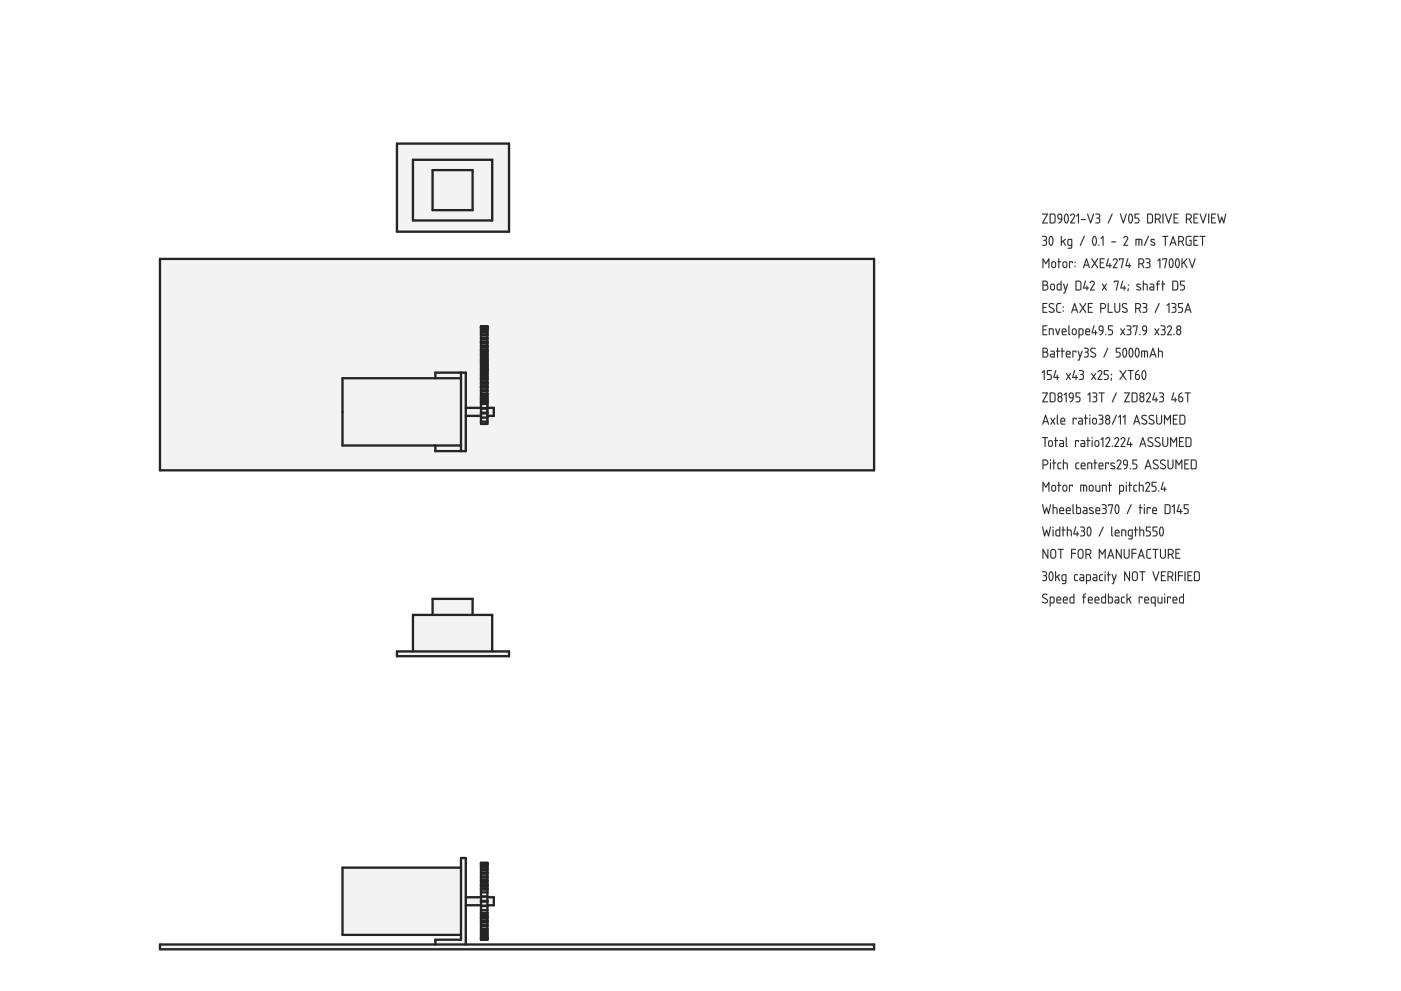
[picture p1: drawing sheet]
<svg xmlns="http://www.w3.org/2000/svg" width="420mm" height="297mm" viewBox="0 0 420 297" stroke-linecap="round" stroke-linejoin="round" font-family="sans-serif">
<g fill="#f1f3f5">
<path d="M48 77.6h214.1v63.4h-214.1z" fill-rule="evenodd"/>
<path d="M119 43h33.7v26.4h-33.7z" fill-rule="evenodd"/>
<path d="M102.7 113.4h27.9v-1.7h9.1v10.6h4.6v-24.5h1.9v24.5h1.9v2.4h-1.9v2.4h-1.9v-2.4h-4.6v10.5h-9.1v-1.7h-27.9z" fill-rule="evenodd"/>
<path d="M102.7 113.4h35.6v20.1h-35.6z" fill-rule="evenodd"/>
<path d="M123.8 47.9h23.8v18.2h-23.8z" fill-rule="evenodd"/>
<path d="M129.7 51h12v12h-12z" fill-rule="evenodd"/>
<path d="M138.3 111.7h1.4v23.5h-1.4z" fill-rule="evenodd"/>
<path d="M130.6 111.7h7.7v1.7h-7.7z" fill-rule="evenodd"/>
<path d="M130.6 133.5h7.7v1.7h-7.7z" fill-rule="evenodd"/>
<path d="M139.7 122.3h4.6v2.4h-4.6z" fill-rule="evenodd"/>
<path d="M146.2 122.3h1.9v2.4h-1.9z" fill-rule="evenodd"/>
<path d="M144.3 122.5h1.9v1.2h-1.9z" fill-rule="evenodd"/>
<path d="M144.3 121.1h1.9v1.2h-1.9z" fill-rule="evenodd"/>
<path d="M144.3 123.9h1.9v1.3h-1.9z" fill-rule="evenodd"/>
<path d="M144.3 125.2h1.9v1.2h-1.9z" fill-rule="evenodd"/>
<path d="M144.3 101.6h1.9v.8h-1.9z" fill-rule="evenodd"/>
<path d="M144.3 116.2h1.9v.8h-1.9z" fill-rule="evenodd"/>
<path d="M144.3 100.5h1.9v.8h-1.9z" fill-rule="evenodd"/>
<path d="M144.3 117.3h1.9v.8h-1.9z" fill-rule="evenodd"/>
<path d="M144.3 115h1.9v.7h-1.9z" fill-rule="evenodd"/>
<path d="M144.3 102.8h1.9v.8h-1.9z" fill-rule="evenodd"/>
<path d="M144.3 126.4h1.9v.7h-1.9z" fill-rule="evenodd"/>
<path d="M144.3 120.4h1.9v.7h-1.9z" fill-rule="evenodd"/>
<path d="M144.3 118.4h1.9v.6h-1.9z" fill-rule="evenodd"/>
<path d="M144.3 99.6h1.9v.6h-1.9z" fill-rule="evenodd"/>
<path d="M144.3 113.8h1.9v.6h-1.9z" fill-rule="evenodd"/>
<path d="M144.3 104.2h1.9v.6h-1.9z" fill-rule="evenodd"/>
<path d="M144.3 105.7h1.9v.5h-1.9z" fill-rule="evenodd"/>
<path d="M144.3 112.4h1.9v.5h-1.9z" fill-rule="evenodd"/>
<path d="M144.3 98.8h1.9v.5h-1.9z" fill-rule="evenodd"/>
<path d="M144.3 119.3h1.9v.5h-1.9z" fill-rule="evenodd"/>
<path d="M144.3 109.8h1.9v.5h-1.9z" fill-rule="evenodd"/>
<path d="M144.3 108.3h1.9v.4h-1.9z" fill-rule="evenodd"/>
<path d="M144.3 106.7h1.9v.5h-1.9z" fill-rule="evenodd"/>
<path d="M144.3 111.4h1.9v.5h-1.9z" fill-rule="evenodd"/>
<path d="M144.3 105.2h1.9v.5h-1.9z" fill-rule="evenodd"/>
<path d="M144.3 112.9h1.9v.5h-1.9z" fill-rule="evenodd"/>
<path d="M144.3 103.8h1.9v.4h-1.9z" fill-rule="evenodd"/>
<path d="M144.3 114.4h1.9v.4h-1.9z" fill-rule="evenodd"/>
<path d="M144.3 107.2h1.9v.4h-1.9z" fill-rule="evenodd"/>
<path d="M144.3 111h1.9v.4h-1.9z" fill-rule="evenodd"/>
<path d="M144.3 115.7h1.9v.4h-1.9z" fill-rule="evenodd"/>
<path d="M144.3 102.5h1.9v.3h-1.9z" fill-rule="evenodd"/>
<path d="M144.3 98.3h1.9v.3h-1.9z" fill-rule="evenodd"/>
<path d="M144.3 120h1.9v.3h-1.9z" fill-rule="evenodd"/>
<path d="M144.3 117h1.9v.3h-1.9z" fill-rule="evenodd"/>
<path d="M144.3 101.3h1.9v.3h-1.9z" fill-rule="evenodd"/>
<path d="M144.3 118.1h1.9v.3h-1.9z" fill-rule="evenodd"/>
<path d="M144.3 100.2h1.9v.3h-1.9z" fill-rule="evenodd"/>
<path d="M144.3 109.3h1.9v.3h-1.9z" fill-rule="evenodd"/>
<path d="M144.3 109h1.9v.3h-1.9z" fill-rule="evenodd"/>
<path d="M144.3 107.9h1.9v.2h-1.9z" fill-rule="evenodd"/>
<path d="M144.3 110.4h1.9v.3h-1.9z" fill-rule="evenodd"/>
<path d="M144.3 110.7h1.9v.3h-1.9z" fill-rule="evenodd"/>
<path d="M144.3 107.6h1.9v.3h-1.9z" fill-rule="evenodd"/>
<path d="M144.3 106.2h1.9v.2h-1.9z" fill-rule="evenodd"/>
<path d="M144.3 112.1h1.9v.3h-1.9z" fill-rule="evenodd"/>
<path d="M144.3 111.9h1.9v.2h-1.9z" fill-rule="evenodd"/>
<path d="M144.3 106.4h1.9v.3h-1.9z" fill-rule="evenodd"/>
<path d="M144.3 113.5h1.9v.3h-1.9z" fill-rule="evenodd"/>
<path d="M144.3 104.8h1.9v.3h-1.9z" fill-rule="evenodd"/>
<path d="M144.3 109.6h1.9v.2h-1.9z" fill-rule="evenodd"/>
<path d="M144.3 108.7h1.9v.3h-1.9z" fill-rule="evenodd"/>
<path d="M144.3 99.3h1.9v.3h-1.9z" fill-rule="evenodd"/>
<path d="M144.3 119h1.9v.3h-1.9z" fill-rule="evenodd"/>
<path d="M144.3 97.9h1.9v.2h-1.9z" fill-rule="evenodd"/>
<path d="M144.3 114.8h1.9v.2h-1.9z" fill-rule="evenodd"/>
<path d="M144.3 103.6h1.9v.2h-1.9z" fill-rule="evenodd"/>
<path d="M144.3 123.7h1.9v.2h-1.9z" fill-rule="evenodd"/>
<path d="M144.3 98.6h1.9v.2h-1.9z" fill-rule="evenodd"/>
<path d="M144.3 119.8h1.9v.2h-1.9z" fill-rule="evenodd"/>
<path d="M144.3 108.1l1.9 .2z" fill-rule="evenodd"/>
<path d="M144.3 110.3l1.9 .1z" fill-rule="evenodd"/>
<path d="M144.3 105.1l1.9 .1z" fill-rule="evenodd"/>
<path d="M144.3 113.4l1.9 .1z" fill-rule="evenodd"/>
<path d="M144.3 98.1l1.9 .2z" fill-rule="evenodd"/>
<path d="M144.3 120.3l1.9 .1z" fill-rule="evenodd"/>
<path d="M144.3 122.3l1.9 .2z" fill-rule="evenodd"/>
<path d="M144.3 97.8h1.9z" fill-rule="evenodd"/>
<path d="M144.3 97.8l1.9 .1z" fill-rule="evenodd"/>
<path d="M144.3 116.1l1.9 .1z" fill-rule="evenodd"/>
<path d="M144.3 102.4l1.9 .1z" fill-rule="evenodd"/>
</g>
<g fill="none" stroke="#212529" stroke-width=".7">
<path d="M119 43h33.7v26.4h-33.7zM123.8 47.9h23.8v18.2h-23.8zM129.7 51h12v12h-12zM48 77.6h214.1v63.4h-214.1zM144.3 97.8h1.9v29.3h-1.9zM144.3 97.8h1.9M144.3 97.9h1.9M144.3 98.1h1.9M144.3 98.3h1.9M144.3 98.6h1.9M144.3 98.8h1.9M144.3 99.3h1.9"/>
<path d="M144.3 99.6h1.9M130.6 113.4v-1.7h9.1v23.5h-9.1v-1.7M138.3 113.4h-35.6v20.1h35.6M138.3 111.7v23.5M144.3 120h1.9M144.3 119.8h1.9M144.3 119.3h1.9M144.3 119h1.9M144.3 100.2h1.9M144.3 118.4h1.9M144.3 100.5h1.9M144.3 118.1h1.9"/>
<path d="M144.3 101.3h1.9M144.3 117.3h1.9M144.3 101.6h1.9M144.3 117h1.9M144.3 102.4h1.9M144.3 116.2h1.9M144.3 102.5h1.9M144.3 116.1h1.9M144.3 102.8h1.9M144.3 115.7h1.9M144.3 103.6h1.9M144.3 115h1.9"/>
<path d="M144.3 103.8h1.9M144.3 114.8h1.9M144.3 104.2h1.9M144.3 114.4h1.9M144.3 104.8h1.9M144.3 113.8h1.9M144.3 105.1h1.9M144.3 113.5h1.9M144.3 105.2h1.9M144.3 113.4h1.9M144.3 105.7h1.9M144.3 112.9h1.9"/>
<path d="M144.3 106.2h1.9M144.3 112.4h1.9M144.3 106.4h1.9M144.3 112.1h1.9M144.3 106.7h1.9M144.3 111.9h1.9M144.3 107.2h1.9M144.3 111.4h1.9M144.3 107.6h1.9M144.3 111h1.9M144.3 107.9h1.9M144.3 110.7h1.9"/>
<path d="M144.3 108.1h1.9M144.3 110.4h1.9M144.3 108.3h1.9M144.3 110.3h1.9M144.3 108.7h1.9M144.3 109.8h1.9M144.3 109h1.9M144.3 109.6h1.9M144.3 109.3h1.9M139.7 124.7h4.6M139.7 122.3h4.6M144.3 120.4h1.9"/>
<path d="M144.3 120.3h1.9M144.3 123.7h1.9M144.3 122.5h1.9M144.3 125.2h1.9M144.3 123.9h1.9M144.3 122.3h1.9M144.3 121.1h1.9M144.3 126.4h1.9M146.2 122.3h1.9v2.4h-1.9"/>
</g>
<g fill="#f1f3f5">
<path d="M48 283.1h82.6v-1.4h7.7v-1.5h-35.6v-20.1h35.6v-2.9h1.4v11.7h4.6v-10.3h1.9v10.3h1.9v2.4h-1.9v10.3h-1.9v-10.3h-4.6v11.8h122.4v1.4h-214.1z" fill-rule="evenodd"/>
<path d="M102.7 260.1h35.6v20.1h-35.6z" fill-rule="evenodd"/>
<path d="M123.8 184.3h5.9v-4.8h12v4.8h5.9v11h5.1v1.4h-33.7v-1.4h4.8z" fill-rule="evenodd"/>
<path d="M48 283.1h214.1v1.4h-214.1z" fill-rule="evenodd"/>
<path d="M123.8 184.3h23.8v11h-23.8z" fill-rule="evenodd"/>
<path d="M129.7 179.5h12v4.8h-12z" fill-rule="evenodd"/>
<path d="M119 195.3h33.7v1.4h-33.7z" fill-rule="evenodd"/>
<path d="M138.3 257.2h1.4v25.9h-9.1v-1.4h7.7z" fill-rule="evenodd"/>
<path d="M139.7 268.9h4.6v2.4h-4.6z" fill-rule="evenodd"/>
<path d="M146.2 268.9h1.9v2.4h-1.9z" fill-rule="evenodd"/>
<path d="M144.3 271.6h1.9v1.2h-1.9z" fill-rule="evenodd"/>
<path d="M144.3 268.8h1.9v1.2h-1.9z" fill-rule="evenodd"/>
<path d="M144.3 267.5h1.9v1.2h-1.9z" fill-rule="evenodd"/>
<path d="M144.3 270.3h1.9v1.2h-1.9z" fill-rule="evenodd"/>
<path d="M144.3 272.8h1.9v.8h-1.9z" fill-rule="evenodd"/>
<path d="M144.3 266.6h1.9v.9h-1.9z" fill-rule="evenodd"/>
<path d="M144.3 261.9h1.9v.8h-1.9z" fill-rule="evenodd"/>
<path d="M144.3 277.6h1.9v.8h-1.9z" fill-rule="evenodd"/>
<path d="M144.3 276.5h1.9v.7h-1.9z" fill-rule="evenodd"/>
<path d="M144.3 263.1h1.9v.7h-1.9z" fill-rule="evenodd"/>
<path d="M144.3 260.9h1.9v.7h-1.9z" fill-rule="evenodd"/>
<path d="M144.3 278.7h1.9v.7h-1.9z" fill-rule="evenodd"/>
<path d="M144.3 264.4h1.9v.6h-1.9z" fill-rule="evenodd"/>
<path d="M144.3 275.3h1.9v.6h-1.9z" fill-rule="evenodd"/>
<path d="M144.3 279.7h1.9v.6h-1.9z" fill-rule="evenodd"/>
<path d="M144.3 260h1.9v.6h-1.9z" fill-rule="evenodd"/>
<path d="M144.3 265.8h1.9v.5h-1.9z" fill-rule="evenodd"/>
<path d="M144.3 273.9h1.9v.6h-1.9z" fill-rule="evenodd"/>
<path d="M144.3 259.4h1.9v.4h-1.9z" fill-rule="evenodd"/>
<path d="M144.3 280.5h1.9v.4h-1.9z" fill-rule="evenodd"/>
<path d="M144.3 274.5h1.9v.4h-1.9z" fill-rule="evenodd"/>
<path d="M144.3 265.3h1.9v.5h-1.9z" fill-rule="evenodd"/>
<path d="M144.3 275.9h1.9v.4h-1.9z" fill-rule="evenodd"/>
<path d="M144.3 264h1.9v.4h-1.9z" fill-rule="evenodd"/>
<path d="M144.3 262.7h1.9v.4h-1.9z" fill-rule="evenodd"/>
<path d="M144.3 277.2h1.9v.4h-1.9z" fill-rule="evenodd"/>
<path d="M144.3 261.6h1.9v.3h-1.9z" fill-rule="evenodd"/>
<path d="M144.3 278.4h1.9v.3h-1.9z" fill-rule="evenodd"/>
<path d="M144.3 281.1h1.9v.3h-1.9z" fill-rule="evenodd"/>
<path d="M144.3 258.9h1.9v.3h-1.9z" fill-rule="evenodd"/>
<path d="M144.3 279.4h1.9v.3h-1.9z" fill-rule="evenodd"/>
<path d="M144.3 260.6h1.9v.3h-1.9z" fill-rule="evenodd"/>
<path d="M144.3 265h1.9v.3h-1.9z" fill-rule="evenodd"/>
<path d="M144.3 275h1.9v.3h-1.9z" fill-rule="evenodd"/>
<path d="M144.3 270h1.9v.3h-1.9z" fill-rule="evenodd"/>
<path d="M144.3 259.8h1.9v.2h-1.9z" fill-rule="evenodd"/>
<path d="M144.3 280.3h1.9v.2h-1.9z" fill-rule="evenodd"/>
<path d="M144.3 266.5h1.9v.1h-1.9z" fill-rule="evenodd"/>
<path d="M144.3 273.6h1.9v.2h-1.9z" fill-rule="evenodd"/>
<path d="M144.3 280.9h1.9v.2h-1.9z" fill-rule="evenodd"/>
<path d="M144.3 259.2h1.9v.2h-1.9z" fill-rule="evenodd"/>
<path d="M144.3 281.5l1.9 .1z" fill-rule="evenodd"/>
<path d="M144.3 258.7l1.9 .1z" fill-rule="evenodd"/>
<path d="M144.3 263.8l1.9 .2z" fill-rule="evenodd"/>
<path d="M144.3 276.3l1.9 .2z" fill-rule="evenodd"/>
<path d="M144.3 266.3l1.9 .2z" fill-rule="evenodd"/>
<path d="M144.3 273.8l1.9 .1z" fill-rule="evenodd"/>
<path d="M144.3 258.8l1.9 .1z" fill-rule="evenodd"/>
<path d="M144.3 281.4l1.9 .1z" fill-rule="evenodd"/>
<path d="M144.3 271.5l1.9 .1z" fill-rule="evenodd"/>
<path d="M144.3 268.7l1.9 .1z" fill-rule="evenodd"/>
<path d="M144.3 265.3h1.9z" fill-rule="evenodd"/>
<path d="M144.3 274.9l1.9 .1z" fill-rule="evenodd"/>
<path d="M144.3 281.6h1.9z" fill-rule="evenodd"/>
<path d="M144.3 258.6l1.9 .1z" fill-rule="evenodd"/>
</g>
<g fill="none" stroke="#212529" stroke-width=".7">
<path d="M119 195.3h33.7v1.4h-33.7zM123.8 195.3v-11h23.8v11M129.7 184.3v-4.8h12v4.8M144.3 258.6h1.9v23h-1.9zM144.3 259.8h1.9M144.3 259.4h1.9M144.3 259.2h1.9M144.3 258.9h1.9M144.3 258.8h1.9M138.3 260.1h-35.6v20.1h35.6M139.7 268.9h4.6M139.7 271.3h4.6"/>
<path d="M144.3 279.7h1.9M144.3 279.4h1.9M144.3 278.7h1.9M144.3 278.4h1.9M144.3 277.6h1.9M144.3 277.2h1.9M144.3 276.5h1.9M144.3 276.3h1.9M144.3 275.9h1.9M144.3 275.3h1.9M144.3 275h1.9M144.3 274.9h1.9"/>
<path d="M144.3 274.5h1.9M144.3 273.9h1.9M144.3 266.3h1.9M144.3 265.8h1.9M144.3 265.3h1.9M144.3 265h1.9M144.3 264.4h1.9M144.3 264h1.9M144.3 263.8h1.9M144.3 263.1h1.9M144.3 262.7h1.9M144.3 261.9h1.9"/>
<path d="M144.3 261.6h1.9M144.3 260.9h1.9M144.3 260.6h1.9M144.3 260h1.9M144.3 273.8h1.9M144.3 266.5h1.9M144.3 266.6h1.9M144.3 273.6h1.9M144.3 268.7h1.9M144.3 267.5h1.9M144.3 272.8h1.9M144.3 271.6h1.9"/>
<path d="M144.3 270h1.9M144.3 268.8h1.9M144.3 271.5h1.9M144.3 270.3h1.9M146.2 268.9h1.9v2.4h-1.9M48 283.1h214.1v1.4h-214.1zM130.6 283.1v-1.4h7.7v-24.5h1.4v25.9M144.3 281.6h1.9M144.3 281.5h1.9M144.3 281.4h1.9M144.3 281.1h1.9M144.3 280.9h1.9"/>
<path d="M144.3 280.5h1.9M144.3 280.3h1.9"/>
</g>
<g fill="#212529">
<path d="M312.6 64.1h1.7l-1.4 2.6h1.3l.1 .2h-1.7l1.3-2.6h-1.2zM315.1 64.3v2.4h.9l.3-.5-.1-1.6-.2-.3zM314.8 64.1l1.2-.1 .5 .5v2l-.4 .5-1.3-.1zM317.3 64.3a.79 .79 0 0 1 1-.1 .79 .79 0 0 1 .3 1 1.39 1.39 0 0 1-1.2 1.7l.9-1.1a.93 .93 0 0 1-1.1-.4 .93 .93 0 0 1 .1-1.1zM317.5 64.4a.63 .63 0 0 0-.1 .9 .63 .63 0 0 0 .9 .1l-.1-.9zM319.7 64.3l-.3 1.2a.98 .98 0 0 0 .5 1.1l.4-1.1a.95 .95 0 0 0-.6-1.2zM319.5 64.1a.77 .77 0 0 1 .8 .2 .77 .77 0 0 1 .2 .8v.4a1.17 1.17 0 0 1-.9 1.4l-.3-.4-.2-.8zM321.2 64.2a.74 .74 0 0 1 .9 0 .74 .74 0 0 1 .2 1l-1 1.5h1l.1 .2h-1.4l1-1.8a.51 .51 0 0 0-.2-.8 .51 .51 0 0 0-.7 .4l-.2-.1zM323.3 64.1l.3 .1-.2 2.8-.1-2.5-.4 .4-.2-.1zM324.2 65.7l1.4 .1-1.3 .1zM326.1 64.1l.2 .1 .8 2.2 .7-2.2 .3-.1-.9 2.8-.3-.1zM328.5 64h.2a.83 .83 0 0 1 1.1 .2 .83 .83 0 0 1-.1 1.1 .94 .94 0 0 1 .1 1.4 .94 .94 0 0 1-1.3 .1v-.1a.77 .77 0 0 0 1-.1 .77 .77 0 0 0 .1-1l-.8-.3a.67 .67 0 0 0 .8-.8l-1.1-.2zM333.4 64.1l.2 .2-1.1 2.6h-.3zM335.9 64.1l.2 .1 .8 2.2 .7-2.2 .3-.1-.9 2.8-.3-.1zM338.9 64.3l-.3 1.2a.98 .98 0 0 0 .6 1.1l.3-1.1a.95 .95 0 0 0-.6-1.2zM338.7 64.1a.77 .77 0 0 1 .9 .2 .77 .77 0 0 1 .2 .8v.4a1.17 1.17 0 0 1-.9 1.4l-.4-.4-.2-.8zM340.3 64.1l1.4 .1-1.2 .1v.9a.92 .92 0 0 1 1.2 .6 .92 .92 0 0 1-.7 1.2l-.7-.2 .7-.1a.61 .61 0 0 0 .5-.6 .61 .61 0 0 0-.6-.6l-.6-.1zM344.3 64.3v2.4h.9l.3-.5v-1.6l-.3-.3zM344 64.1l1.3-.1 .5 .5v2l-.5 .5-1.3-.1zM346.6 64.3v1.2a.74 .74 0 0 0 1-.1 .74 .74 0 0 0 .1-.9zM346.4 64.1l.9-.1a.88 .88 0 0 1 .8 .8 .88 .88 0 0 1-.5 .9l.5 1.2h-.2l-.6-1.1h-.7v1l-.2 .1zM348.7 64.1l.2 .1-.1 2.8zM349.4 64.1l.3 .1 .7 2.2 .8-2.2 .2-.1-.9 2.8-.2-.1zM352 64.1h1.4l-.1 .2h-1.1v.9l.9 .1-.9 .2v1.2h1.1l.1 .2h-1.4zM355.9 64.3v1.2a.74 .74 0 0 0 1-.1 .74 .74 0 0 0 .1-.9zM355.7 64.1l.9-.1a.88 .88 0 0 1 .8 .8 .88 .88 0 0 1-.5 .9l.5 1.2h-.2l-.6-1.1h-.7v1l-.2 .1zM358 64.1h1.3l-.1 .2h-1v.9l.9 .1-.9 .2v1.2h1l.1 .2h-1.4zM359.8 64.1l.3 .1 .7 2.2 .8-2.2 .2-.1-.9 2.8-.2-.1zM362.4 64.1l.2 .1-.1 2.8zM363.3 64.1h1.4l-.2 .2h-1v.9l.9 .1-.9 .2v1.2h1l.2 .2h-1.4zM365.1 64.1l.3 .1 .4 2.1 .6-1.4 .6 1.4 .5-2.1 .2-.1-.6 2.8-.2-.1-.5-1.3-.4 1.4h-.3z"/>
<path d="M312.6 64h1.7l-1.4 2.7h1.3l.1 .3h-1.7l1.3-2.7h-1.2zM312.6 64.1l.1 .2h1.2l-1.3 2.6h1.7l-.1-.2h-1.3l1.3-2.6zM315.1 64.3v2.4l.9-.1 .3-.4-.1-1.6-.2-.2zM315.1 64.3l1.1 .1 .1 1.8a.84 .84 0 0 1-1.2 .5zM314.8 64.1l1.3-.1 .5 .5v2l-.5 .5-1.3-.1zM314.8 64.1v2.8h1.3l.4-.4v-2l-.5-.4zM317.2 64.3l.8-.3 .5 .4 .1 .5a1.64 1.64 0 0 1-1.1 2.1l-.1-.3 .5-.2 .4-.7a.95 .95 0 0 1-1.1-.3 .95 .95 0 0 1 0-1.2zM317.3 64.3l-.1 1.2 .4 .3h.7l-.8 1.1 .6-.2 .4-.9a1.52 1.52 0 0 0-.5-1.7zM317.5 64.4a.67 .67 0 0 0 0 .9 .67 .67 0 0 0 .8 .2l-.1-1zM317.5 64.4l.3-.1a.92 .92 0 0 1 .5 1.2l-.9-.2zM319.7 64.4l-.3 1.1a.98 .98 0 0 0 .5 1.1l.3-1.5-.2-.7zM319.7 64.3a1.39 1.39 0 0 1 .5 1.8l-.3 .6h-.2l-.4-1.2zM319.5 64.1l.3-.1 .4 .2 .3 1.7a.74 .74 0 0 1-.2 .9 .74 .74 0 0 1-.9 0l-.4-1.3zM319.5 64.1l-.4 1.4a1.15 1.15 0 0 0 .9 1.4l.3-.4 .2-1a1.12 1.12 0 0 0-.9-1.4zM321.1 64.2l.8-.2 .5 .4v.6l-1.1 1.7 1.1 .1-1.4 .2 1-2a.49 .49 0 0 0-.3-.7 .49 .49 0 0 0-.6 .5l-.2-.2zM321.2 64.3l-.2 .4 .7-.4 .4 .5-1.1 2.1h1.4l-.1-.2h-1l1-1.5a.72 .72 0 0 0-.2-1 .72 .72 0 0 0-.9 .1zM323.3 64.1l.3 .1-.2 2.8-.1-.2v-2.3l-.4 .4-.2-.1zM323.3 64.1l-.6 .7 .2 .1 .4-.4 .1 2.4 .2-2.7zM324.2 65.7l1.3-.1 .2 .2-1.4 .2zM324.2 65.7l.1 .2 1.3-.1zM326.1 64.1l.2 .1 .8 2.2 .7-2.3 .3-.1-.9 3-.3-.1zM326.1 64.1l.8 2.7 .2 .1 .9-2.8-.2 .1-.7 2.2-.8-2.2zM328.5 64h1l.3 .2a.71 .71 0 0 1-.1 1.1 .96 .96 0 0 1 .1 1.4 .96 .96 0 0 1-1.3 .1l1.1-.3a.68 .68 0 0 0 0-.8 .68 .68 0 0 0-.8-.2v-.3a.56 .56 0 0 0 .7-.1 .56 .56 0 0 0 .1-.6l-1.1-.2zM328.6 64.1v.1l1 .2v.7l-.8 .2 .8 .3a.77 .77 0 0 1-.1 1 .77 .77 0 0 1-1 .1 .89 .89 0 0 0 1.4-.1 .89 .89 0 0 0-.3-1.3 .84 .84 0 0 0 .1-1.1 .84 .84 0 0 0-1.1-.1zM333.4 64l.3 .3-1.2 2.6-.3 .1zM333.5 64.1l-1.2 2.8 .2-.1 1.1-2.5zM335.9 64.1l.3 .1 .7 2.2 .7-2.3 .3-.1-.9 3-.3-.1zM335.9 64.1l.8 2.7 .3 .1 .9-2.8-.2 .1-.8 2.2-.8-2.2zM338.9 64.4l-.3 1.1a.98 .98 0 0 0 .6 1.1l.3-1.5-.3-.7zM338.9 64.3a1.39 1.39 0 0 1 .5 1.8l-.2 .6h-.3l-.3-1.2zM338.7 64.1l.4-.1 .4 .2 .3 1.7a.74 .74 0 0 1-.2 .9 .74 .74 0 0 1-1 0l-.3-1.3zM338.7 64.1l-.4 1.4a1.15 1.15 0 0 0 .9 1.4l.4-.4 .2-1a1.12 1.12 0 0 0-.9-1.4zM340.3 64l1.4 .2-1.2 .1v.9a.95 .95 0 0 1 1.2 .4 .95 .95 0 0 1-.2 1.2l-.5 .2-.8-.2 .8-.1a.59 .59 0 0 0 .4-.6 .59 .59 0 0 0-.5-.6h-.6zM340.3 64.1v1.3l.9 .1 .3 .7-.3 .4-.9 .2 .7 .2a.91 .91 0 0 0 .7-1.2 .91 .91 0 0 0-1.2-.6v-.9l1.2-.1zM344.3 64.3v2.4l.9-.1 .3-.4-.1-1.6-.2-.2zM344.3 64.3l1.1 .1 .1 1.8a.84 .84 0 0 1-1.2 .5zM344 64.1l1.3-.1 .5 .5v2l-.5 .5-1.3-.1zM344.1 64.1v2.8h1.2l.4-.4v-2l-.4-.4zM346.6 64.3v1.2a.72 .72 0 0 0 .9-.1 .72 .72 0 0 0 .2-.9zM346.6 64.3l1.1 .2 .2 .4-.2 .4-1.1 .2zM346.4 64.1h1.1l.5 .2a.88 .88 0 0 1-.4 1.4l.5 1.2h-.3l-.5-1.1h-.7l.1 1-.3 .1zM346.4 64.1v2.8l.2-.1v-1h.7l.8 1.1-.5-1.2 .4-.4a.85 .85 0 0 0-.7-1.2zM348.6 64.1l.3 .1v2.6l-.1 .2-.2-.2zM348.7 64.1l.1 2.9 .1-2.8zM349.4 64.1l.3 .1 .7 2.2 .8-2.3 .3-.1-1 3-.2-.1zM349.5 64.1l.8 2.7 .2 .1 .9-2.8-.2 .1-.7 2.2-.8-2.2zM352 64h1.4l-.1 .3h-1.1v.9l1 .1-1 .2v1.2h1.1l.1 .2h-1.4zM352 64.1v2.8h1.4l-.1-.2h-1.1v-1.2l.9-.2-.9-.1v-.9h1.1l.1-.2zM355.9 64.3v1.2a.72 .72 0 0 0 .9-.1 .72 .72 0 0 0 .2-.9zM355.9 64.3l1.1 .2 .2 .4-.2 .4-1.1 .2zM355.7 64.1h1.1l.4 .2a.88 .88 0 0 1-.3 1.4l.5 1.2h-.3l-.5-1.1h-.7l.1 1-.3 .1zM355.7 64.1v2.8l.2-.1v-1h.7l.8 1.1-.5-1.2 .4-.4a.85 .85 0 0 0-.7-1.2zM357.9 64h1.5l-.2 .3h-1v.9l.9 .1-.9 .2v1.2h1l.2 .2h-1.5zM358 64.1v2.8h1.3l-.1-.2h-1v-1.2l.9-.2-.9-.1v-.9h1l.1-.2zM359.8 64.1l.3 .1 .7 2.2 .7-2.3 .3-.1-.9 3-.2-.1zM359.8 64.1l.9 2.7 .2 .1 .9-2.8-.2 .1-.8 2.2-.8-2.2zM362.4 64.1l.3 .1v2.6l-.2 .2-.2-.2zM362.4 64.1l.1 2.9 .1-2.8zM363.2 64h1.5l-.2 .3h-1v.9l.9 .1-.9 .2v1.2h1l.2 .2h-1.5zM363.3 64.1v2.8h1.3l-.1-.2h-1v-1.2l.9-.2-.9-.1v-.9h1l.1-.2zM365.1 64l.3 .1 .4 2.2 .6-1.4 .6 1.4 .4-2.2 .3-.1-.6 3-.3-.2-.4-1.3-.4 1.4-.3 .1zM365.1 64.1l.6 2.8h.3l.4-1.4 .5 1.3 .2 .1 .6-2.8-.2 .1-.5 2.1-.6-1.4-.6 1.4-.5-2.1z"/>
<path d="M312.6 70.8l.1-.1a.83 .83 0 0 1 1.1 .2 .83 .83 0 0 1-.1 1.1 .94 .94 0 0 1 .2 1.4 .94 .94 0 0 1-1.4 .1l.1-.1a.77 .77 0 0 0 .9-.1 .77 .77 0 0 0 .1-1l-.8-.3a.67 .67 0 0 0 .8-.8l-1-.2zM315.1 71l-.4 1.2a.98 .98 0 0 0 .6 1.1l.3-1.1a.95 .95 0 0 0-.5-1.2zM314.9 70.8a.77 .77 0 0 1 .8 .2 .77 .77 0 0 1 .2 .8v.4a1.17 1.17 0 0 1-.9 1.4l-.3-.4-.2-.8zM318.2 70.8l.2 .1v1.5l1.2-.7-.6 .6 .6 1.3h-.2l-.6-1.1-.3 .2-.1 .9h-.2zM320.5 72l-.1 1.2 .9 .2v-1.5zM320.3 71.8l1.2-.1 .1 2.3a.85 .85 0 0 1-1.4 .4l.1-.1a.72 .72 0 0 0 1-.6 .82 .82 0 0 1-1-.1 .82 .82 0 0 1-.2-.9zM325.1 70.8l.2 .2-1.2 2.6h-.2zM328.1 71l-.3 1.2a.98 .98 0 0 0 .6 1.1l.3-1.1a.95 .95 0 0 0-.6-1.2zM327.9 70.8a.77 .77 0 0 1 .9 .2 .77 .77 0 0 1 .1 .8l.1 .4a1.17 1.17 0 0 1-.9 1.4l-.4-.4-.2-.8zM329.5 73.3h.2v.3h-.2zM330.7 70.8l.2 .1-.1 2.8-.1-2.5-.4 .4-.2-.1zM333.3 72.4l1.4 .1-1.3 .1zM337.1 70.9a.74 .74 0 0 1 1 0 .74 .74 0 0 1 .1 1l-.9 1.5h.9l.1 .2h-1.4l1-1.8a.51 .51 0 0 0-.2-.8 .51 .51 0 0 0-.7 .4l-.1-.1zM340.6 71.6h.1a1.97 1.97 0 0 1 1.8 .3l.1 1.7-.3-.1-.1-1.5-.5-.1-.1 1.8-.2-1.8h-.6l-.1 1.8zM344.3 70.8l.2 .2-1.1 2.6h-.3zM345.1 71.8a.7 .7 0 0 1 1.2 .2h-.2a.45 .45 0 0 0-.4-.2 .45 .45 0 0 0-.4 .4l.9 .5a.6 .6 0 0 1 .1 .8 .6 .6 0 0 1-.9 .1l-.4-.1 .2-.3a.52 .52 0 0 0 .6 .2 .52 .52 0 0 0 .3-.4l-1-.5zM348.7 70.7l1.7 .2-.8 .1-.1 2.7-.2-2.7h-.6zM351.7 70.8h.2l.9 2.7-.1 .2-.4-.8h-1l-.3 .8-.2-.2zM351.8 71.3l-.5 1.4h.9zM353.6 71v1.2a.74 .74 0 0 0 .9-.1 .74 .74 0 0 0 .1-.9zM353.4 70.8l.8-.1a.88 .88 0 0 1 .9 .8 .88 .88 0 0 1-.6 .9l.5 1.2h-.2l-.5-1.1h-.7v1l-.2 .1zM355.8 70.9l1.5-.1-.1 .2h-1.1l-.2 .5v1.4l.2 .4 1 .1v-1.2l-.5-.2h.7v1.6h-1.2l-.4-.3-.1-1.9zM357.9 70.8h1.4l-.1 .2h-1v.9l.9 .1-.9 .2v1.2h1l.1 .2h-1.4zM359.8 70.7l1.7 .2-.7 .1-.2 2.7-.1-2.7h-.7z"/>
<path d="M312.6 70.7h.9l.3 .2a.71 .71 0 0 1-.1 1.1 .96 .96 0 0 1 .2 1.4 .96 .96 0 0 1-1.4 .1l1.1-.3a.68 .68 0 0 0 0-.8 .68 .68 0 0 0-.7-.2v-.3a.56 .56 0 0 0 .6-.1 .56 .56 0 0 0 .1-.6l-1-.2zM312.6 70.8v.2l1 .1v.7l-.7 .2 .7 .3a.77 .77 0 0 1 0 1 .77 .77 0 0 1-1 .1 .89 .89 0 0 0 1.3-.1 .89 .89 0 0 0-.2-1.3 .84 .84 0 0 0 0-1.1 .84 .84 0 0 0-1.1-.1zM315.1 71.1l-.3 1.1a.98 .98 0 0 0 .5 1.1l.3-1.5-.2-.7zM315.1 71a1.39 1.39 0 0 1 .5 1.8l-.3 .6h-.3l-.3-1.2zM314.9 70.8l.3-.1 .4 .2 .3 1.7a.74 .74 0 0 1-.2 .9 .74 .74 0 0 1-.9 0l-.4-1.3zM314.9 70.8l-.4 1.4a1.15 1.15 0 0 0 .9 1.4l.3-.4 .2-1a1.12 1.12 0 0 0-.9-1.4zM318.2 70.8l.3 .1-.1 1.5 1.2-.8-.6 .7 .6 1.4-.2-.1-.6-1.1-.3 .2-.1 .9h-.2zM318.2 70.8v2.8l.2-.1v-.8l.4-.2 .6 1.1h.2l-.6-1.3 .6-.6-1.2 .7v-1.5zM320.5 72l-.1 1.2 .9 .2v-1.5zM320.5 72l.8-.1v1.5l-.9-.2zM320.2 71.8l1.3-.2 .1 2.4a.82 .82 0 0 1-1.4 .4l.1-.1a.74 .74 0 0 0 1-.6 .84 .84 0 0 1-1-.1 .84 .84 0 0 1-.2-.9zM320.3 71.8l-.2 .4 .1 1.3 1.1 .2a.63 .63 0 0 1-.3 .6 .63 .63 0 0 1-.7 0v.2h.7l.5-.3v-2.4l-.8-.2zM325.1 70.7l.2 .3-1.1 2.6-.3 .1zM325.1 70.8l-1.2 2.8 .2-.1 1.2-2.5zM328.1 71.1l-.3 1.1a.98 .98 0 0 0 .5 1.1l.4-1.5-.3-.7zM328.1 71a1.39 1.39 0 0 1 .5 1.8l-.2 .6h-.3l-.3-1.2zM327.9 70.8l.3-.1 .5 .2 .2 1.7a.74 .74 0 0 1-.2 .9 .74 .74 0 0 1-.9 0l-.3-1.3zM327.9 70.8l-.4 1.4a1.15 1.15 0 0 0 .9 1.4l.4-.4 .1-1a1.12 1.12 0 0 0-.8-1.4zM329.4 73.3h.3v.3h-.3zM329.5 73.3v.3h.2v-.3zM330.6 70.8l.4 .1-.2 2.8-.2-.2 .1-2.3-.4 .4-.3-.1zM330.7 70.8l-.6 .7 .2 .1 .4-.4 .1 2.4 .1-2.7zM333.3 72.4l1.3-.1 .2 .2-1.4 .2zM333.3 72.4l.1 .2 1.3-.1zM337.1 70.9l.7-.2 .5 .4v.6l-1 1.7 1.1 .1-1.5 .2 1-2a.49 .49 0 0 0-.2-.7 .49 .49 0 0 0-.7 .5l-.2-.2zM337.1 71l-.2 .4 .7-.4 .5 .5-1.2 2.1h1.4l-.1-.2h-.9l.9-1.5a.72 .72 0 0 0-.1-1 .72 .72 0 0 0-1 .1zM340.6 71.6l1.8 .1 .2 .5v1.4l-.3-.1-.1-1.5-.5-.1-.1 1.8-.2-.2v-1.6h-.6v1.6l-.2 .1zM340.6 71.6v2l.2-.1v-1.6h.6l.2 1.7 .1-1.7 .5 .1 .2 1.6 .2-.1a1.71 1.71 0 0 0-.3-1.8zM344.3 70.7l.3 .3-1.2 2.6-.3 .1zM344.3 70.8l-1.1 2.8 .2-.1 1.1-2.5zM345.1 71.7h.1a.7 .7 0 0 1 1.1 .3h-.1a.52 .52 0 0 0-.9 .2l.9 .5a.55 .55 0 0 1 .2 .7 .55 .55 0 0 1-.7 .3l-.7-.2v-.2l1 .1 .2-.3-1.1-.6zM345.1 71.8l.1 .7 1 .6-.2 .3-.9-.1v.2l1.1 .1 .3-.5-.2-.3-1-.5a.43 .43 0 0 1 .3-.5 .43 .43 0 0 1 .5 .2h.2l-.1-.3zM348.6 70.7l1.8 .2-.8 .1 .1 2.5-.2 .2-.2-.2v-2.5h-.7zM348.7 70.8v.1l.7 .1 .1 2.7 .1-2.7 .8-.1zM351.7 70.7l.3 .1 .8 2.7-.1 .2-.4-.8h-1l-.3 .8-.3-.2zM351.7 70.8l-.9 2.7 .2 .1 .3-.7h1l.4 .8 .1-.2zM351.8 71.3l-.5 1.4h.9zM351.8 71.3l.4 1.4-.9-.1zM353.6 71v1.2a.72 .72 0 0 0 .9-.1 .72 .72 0 0 0 .1-.9zM353.6 71l1.1 .2 .1 .4-.1 .4-1.1 .2zM353.3 70.8h1.2l.4 .2a.88 .88 0 0 1-.4 1.4l.6 1.3-.3-.1-.5-1.1h-.7v1l-.3 .1zM353.4 70.8v2.8l.2-.1v-1h.7l.7 1.1-.5-1.2 .5-.4a.85 .85 0 0 0-.8-1.2zM355.8 70.9l.5-.2h1l-.1 .3-1 .1-.3 .4v1.4l.2 .4 1 .1v-1.2l-.5-.2 .7-.1v1.7l-1.2 .1-.4-.4-.1-1.9zM355.8 70.9l-.2 .5 .1 1.9 .4 .3h1.2v-1.6h-.7l.5 .2v1.2h-1l-.3-.5v-1.4l.3-.5h1.1l.1-.2zM357.9 70.7h1.4l-.1 .3h-1v.9l.9 .1-.9 .2v1.2h1l.1 .2h-1.4zM357.9 70.8v2.8h1.4l-.1-.2h-1v-1.2l.9-.2-.9-.1v-.9h1l.1-.2zM359.8 70.7l1.7 .2-.7 .1v2.5l-.2 .2-.1-.2v-2.5h-.7zM359.8 70.8v.1l.7 .1 .1 2.7 .2-2.7 .7-.1z"/>
<path d="M312.7 77.5h.2l.8 1.3 .7-1.3h.3v2.8l-.3-.1v-2.1l-.7 1.1-.8-1.1v2.1l-.2 .1zM315.7 78.7l-.2 .9a.46 .46 0 0 0 .5 .5 .46 .46 0 0 0 .4-.5l-.1-.9zM315.5 78.5a.73 .73 0 0 1 1.2 .5v.6a.73 .73 0 0 1-.7 .8 .73 .73 0 0 1-.7-.8v-.8zM317.4 77.5l.3 .1v.7l.6 .2-.6 .1-.2 1.8-.1-1.8-.3-.1 .3-.2zM319.1 78.7l-.2 .9a.46 .46 0 0 0 .5 .5 .46 .46 0 0 0 .4-.5l-.1-.9zM318.9 78.5a.73 .73 0 0 1 1.2 .5v.6a.73 .73 0 0 1-.8 .8 .73 .73 0 0 1-.7-.8v-.8zM320.6 78.3l1.2 .1-.2 .5-.1-.3h-.6l-.2 1.8zM322.3 79.7h.2v.3h-.2zM322.3 78.5h.2v.3h-.2zM325.7 77.5h.3l.8 2.7-.1 .2-.3-.8h-1.1l-.3 .8-.2-.2zM325.8 78l-.4 1.4h.9zM327.3 77.5l1 1.1 .8-1.1h.2l-.8 1.4 .8 1.4h-.3l-.7-1.1-.8 1.1h-.2l.8-1.4zM329.9 77.5h1.3l-.1 .2h-1v.9l.9 .2-.9 .1v1.2h1l.1 .2h-1.4zM332.3 77.4l.2 .2-.5 1.9h.7l.1-.6 .2 .6 .4 .1-.4 .2-.2 .6-.1-.6-1-.2zM333.9 77.6a.74 .74 0 0 1 1 0 .74 .74 0 0 1 .2 1l-1 1.5h.9l.2 .2h-1.4l1-1.8a.51 .51 0 0 0-.3-.8 .51 .51 0 0 0-.6 .5l-.2-.2zM335.6 77.5l1.5 .1-.8 2.8-.1-.2 .5-2.5h-.8l-.2 .3zM338.1 77.4l.3 .2-.6 1.9h.7l.2-.6 .1 .6 .5 .1-.5 .2-.1 .6-.2-.6-1-.2zM341.7 77.7v1.2a.74 .74 0 0 0 .9-.1 .74 .74 0 0 0 .1-.9zM341.4 77.5l.9-.1a.88 .88 0 0 1 .9 .8 .88 .88 0 0 1-.6 .9l.5 1.2h-.2l-.6-1.1h-.6v1l-.3 .1zM343.6 77.5l.1-.1a.83 .83 0 0 1 1.1 .2 .83 .83 0 0 1-.1 1.1 .94 .94 0 0 1 .2 1.4 .94 .94 0 0 1-1.3 .1v-.1a.77 .77 0 0 0 .9-.1 .77 .77 0 0 0 .1-1l-.7-.3a.67 .67 0 0 0 .7-.8l-1-.2zM347.7 77.5l.3 .1-.1 2.8-.2-2.5-.4 .4-.2-.1zM348.6 77.5l1.4 .1-.7 2.8-.1-.2 .5-2.5h-.8l-.2 .3zM351.1 77.7l-.3 1.2a.98 .98 0 0 0 .6 1.1l.3-1.1a.95 .95 0 0 0-.6-1.2zM350.9 77.5a.77 .77 0 0 1 .9 .2 .77 .77 0 0 1 .1 .8l.1 .4a1.17 1.17 0 0 1-.9 1.4l-.4-.4-.2-.8zM353 77.7l-.3 1.2a.98 .98 0 0 0 .5 1.1l.4-1.1a.95 .95 0 0 0-.6-1.2zM352.8 77.5a.77 .77 0 0 1 .8 .2 .77 .77 0 0 1 .2 .8v.4a1.17 1.17 0 0 1-.9 1.4l-.3-.4-.2-.8zM354.4 77.5l.2 .1v1.2l1.2-1.3h.3l-.9 1.1 .9 1.6-.1 .2-1-1.6-.4 .4v1.1h-.2zM356.5 77.5l.3 .1 .7 2.2 .8-2.2 .2-.1-.9 2.8-.2-.1z"/>
<path d="M312.7 77.5h.2l.8 1.3 .7-1.3h.3v2.8l-.3-.1v-2.1l-.7 1.1-.8-1.1v2.1l-.2 .1zM312.7 77.5v2.8l.2-.1v-2.1l.8 1.1 .7-1.1v2.1l.3 .1v-2.8h-.3l-.7 1.3-.8-1.3zM315.7 78.7l-.1 .9 .2 .4a.45 .45 0 0 0 .6-.4l-.1-.9zM315.7 78.7l.3-.1 .4 .2 .1 .8-.2 .4a.46 .46 0 0 1-.5 0 .46 .46 0 0 1-.3-.4zM315.5 78.4v.1a.73 .73 0 0 1 .8-.2 .73 .73 0 0 1 .4 .7l-.1 1-.4 .4-.6-.1-.4-.7 .1-.8zM315.5 78.5l-.2 .3v.8a.71 .71 0 0 0 .7 .7 .71 .71 0 0 0 .7-.7l-.2-1.1-.5-.2zM317.4 77.4l.3 .2v.7l.6 .2-.6 .1-.2 1.8-.1-1.8-.3-.1 .3-.2zM317.4 77.5v.8l-.3 .2 .3 .1 .1 1.8 .1-1.8 .6-.1-.6-.2v-.7zM319.1 78.7l-.2 .9 .2 .4a.45 .45 0 0 0 .7-.4l-.2-.9zM319 78.7l.4-.1 .4 .2v.8l-.2 .4a.46 .46 0 0 1-.5 0 .46 .46 0 0 1-.2-.4zM318.9 78.4v.1a.73 .73 0 0 1 .8-.2 .73 .73 0 0 1 .4 .7l-.1 1-.5 .4-.5-.1-.4-.7v-.8zM318.9 78.5l-.2 .3-.1 .8a.71 .71 0 0 0 .7 .7 .71 .71 0 0 0 .8-.7l-.2-1.1-.6-.2zM320.6 78.3l1.2 .1-.2 .5-.1-.3h-.6v1.6l-.2 .2zM320.6 78.4l.1 1.9 .2-1.7h.6l.1 .3 .2-.5zM322.3 79.7h.2v.3h-.2zM322.3 79.7v.3h.2v-.3zM322.3 78.5h.2v.3h-.2zM322.3 78.5v.3h.2v-.3zM325.7 77.4l.3 .1 .9 2.7-.2 .2-.3-.8h-1.1l-.3 .8-.2-.2zM325.8 77.5l-1 2.7 .3 .1 .2-.7h1.1l.3 .8 .1-.2zM325.8 78l-.4 1.4h.9zM325.8 78l.5 1.4-.9-.1zM327.3 77.5h.2l.8 1.1 .7-1.1 .3-.1-.8 1.5 .8 1.5-.3-.1-.7-1.1-.8 1.1-.2 .1 .8-1.5zM327.3 77.5l.8 1.4-.8 1.4h.2l.8-1.2 1 1.2-.9-1.4 .9-1.4h-.2l-.8 1.2zM329.8 77.4h1.5l-.2 .3h-1v.9l.9 .2-.9 .1v1.2h1l.2 .2h-1.5zM329.9 77.5v2.8h1.3l-.1-.2h-1v-1.2l.9-.1-.9-.2v-.9h1l.1-.2zM332.3 77.4l.3 .2-.6 1.9h.7l.1-.6 .2 .6 .5 .1-.5 .2-.2 .6-.1-.6-1-.2zM332.3 77.5l-.6 2.1 1 .2 .1 .5 .2-.5 .4-.2-.4-.1-.1-.5h-.1l-.1 .5h-.7l.5-1.9zM333.9 77.6l.8-.2 .4 .4 .1 .6-1.1 1.7 1.1 .1-1.4 .2 1-1.9a.49 .49 0 0 0-.3-.8 .49 .49 0 0 0-.6 .5l-.2-.2zM334 77.7l-.2 .4 .7-.4 .4 .5-1.1 2.1h1.3l-.1-.2h-.9l1-1.5a.72 .72 0 0 0-.2-1 .72 .72 0 0 0-.9 .1zM335.6 77.4l1.5 .2-.8 2.8-.1-.2 .5-2.5h-.8l-.2 .3zM335.6 77.5l.1 .5 .2-.3h.9l-.6 2.5 .1 .2 .7-2.8zM338.1 77.4l.3 .2-.6 1.9h.7l.2-.6 .1 .6 .5 .1-.5 .2-.1 .6-.2-.6-1-.2zM338.2 77.5l-.7 2.1 1 .2 .2 .5 .1-.5 .4-.2-.4-.1v-.5h-.2l-.1 .5h-.7l.5-1.9zM341.7 77.7v1.2a.72 .72 0 0 0 .9-.1 .72 .72 0 0 0 .1-.9zM341.7 77.7l1 .2 .2 .4-.2 .4-1 .2zM341.4 77.5h1.2l.4 .2a.88 .88 0 0 1-.4 1.4l.5 1.3-.2-.1-.6-1.1h-.6v1l-.3 .1zM341.4 77.5v2.8l.3-.1v-1h.6l.8 1.1-.5-1.2 .4-.4a.85 .85 0 0 0-.7-1.2zM343.6 77.4h.9l.3 .2a.71 .71 0 0 1-.1 1.1 .96 .96 0 0 1 .2 1.4 .96 .96 0 0 1-1.4 .1l1.1-.3a.68 .68 0 0 0 .1-.8 .68 .68 0 0 0-.8-.2v-.3a.56 .56 0 0 0 .6-.1 .56 .56 0 0 0 .1-.6l-1-.2zM343.6 77.5v.2l1 .1v.7l-.7 .2 .7 .3a.77 .77 0 0 1 0 1 .77 .77 0 0 1-1 .1 .89 .89 0 0 0 1.3-.1 .89 .89 0 0 0-.2-1.3 .84 .84 0 0 0 .1-1.1 .84 .84 0 0 0-1.2-.1zM347.7 77.5l.3 .1-.1 2.8-.2-.2v-2.3l-.4 .4-.2-.1zM347.7 77.5l-.6 .7 .2 .1 .4-.4 .2 2.4 .1-2.7zM348.6 77.4l1.5 .2-.8 2.8-.1-.2 .5-2.5h-.8l-.2 .3zM348.6 77.5l.1 .5 .2-.3h.9l-.6 2.5 .1 .2 .7-2.8zM351.1 77.8l-.3 1.1a.98 .98 0 0 0 .5 1.1l.4-1.5-.3-.7zM351.1 77.7a1.39 1.39 0 0 1 .5 1.8l-.2 .6h-.3l-.3-1.2zM350.9 77.5l.3-.1 .5 .2 .2 1.7a.74 .74 0 0 1-.2 .9 .74 .74 0 0 1-.9 0l-.3-1.3zM350.9 77.5l-.4 1.4a1.15 1.15 0 0 0 .9 1.4l.4-.4 .2-1a1.12 1.12 0 0 0-.9-1.4zM353 77.8l-.3 1.1a.98 .98 0 0 0 .5 1.1l.3-1.5-.2-.7zM353 77.7a1.39 1.39 0 0 1 .5 1.8l-.3 .6h-.2l-.4-1.2zM352.8 77.5l.3-.1 .4 .2 .3 1.7a.74 .74 0 0 1-.2 .9 .74 .74 0 0 1-.9 0l-.4-1.3zM352.8 77.5l-.4 1.4a1.15 1.15 0 0 0 .9 1.4l.3-.4 .2-1a1.12 1.12 0 0 0-.9-1.4zM354.4 77.4l.2 .2v1.2l1.2-1.3h.3l-.9 1.1 .9 1.6-.1 .2-1-1.6-.4 .4v1.1h-.2zM354.4 77.5v2.8l.2-.1v-1l.4-.4 1 1.5-.8-1.7 .9-1.1-1.5 1.3v-1.2zM356.5 77.5l.3 .1 .7 2.2 .8-2.3 .2-.1-.9 3-.2-.1zM356.5 77.5l.9 2.7 .2 .1 .9-2.8-.2 .1-.8 2.2-.7-2.2z"/>
<path d="M312.7 84.2l.7-.1a.75 .75 0 0 1 .8 .5 .75 .75 0 0 1-.2 .8 .89 .89 0 0 1 .4 1 .89 .89 0 0 1-.8 .7l-.9-.1zM312.9 85.6v1.2h.6a.59 .59 0 0 0 .6-.6 .59 .59 0 0 0-.5-.6zM312.9 84.4v.9h.6a.45 .45 0 0 0 .5-.4 .45 .45 0 0 0-.5-.5zM315.4 85.4l-.2 .9a.46 .46 0 0 0 .5 .5 .46 .46 0 0 0 .4-.5l-.1-.9zM315.2 85.2a.73 .73 0 0 1 1.2 .5v.6a.73 .73 0 0 1-.7 .8 .73 .73 0 0 1-.8-.8l.1-.8zM317.3 85.3l-.1 .2a.82 .82 0 0 0 .6 1.3h.3v-1.5zM317 85.2l1.1-.2v-.7l.2-.1v2.8l-1 .1-.3-.3zM318.9 85.1l.2 .1 .5 1.3 .4-1.4 .3 .1-1 2.8-.4-.2 .3-.1 .2-.7zM322.8 84.4v2.4h.9l.3-.5v-1.6l-.2-.3zM322.6 84.2h1.2l.5 .4v2l-.5 .5-1.2-.1zM325.4 84.1l.3 .2-.6 1.9h.7l.2-.6 .1 .6 .5 .1-.5 .2-.1 .6-.2-.6-1-.2zM327.1 84.3a.74 .74 0 0 1 1 0 .74 .74 0 0 1 .1 1l-.9 1.5h.9l.1 .2h-1.4l1-1.8a.51 .51 0 0 0-.2-.8 .51 .51 0 0 0-.7 .5l-.1-.2zM330.5 85l.7 .8 .7-.8-.5 1 .5 1-.7-.7-.7 .7 .5-1zM334.1 84.2l1.4 .1-.7 2.8-.1-.2 .5-2.5h-.9l-.1 .3zM336.6 84.1l.2 .2-.5 1.9h.7l.1-.6 .2 .6 .4 .1-.4 .2-.2 .6-.1-.6-1-.2zM338.3 86.5l.2 .1-.2 .7zM338.3 85.3h.2v.3h-.2zM340.9 85.2a.7 .7 0 0 1 1.2 .2h-.2a.45 .45 0 0 0-.5-.2 .45 .45 0 0 0-.3 .4l.8 .5a.6 .6 0 0 1 .2 .8 .6 .6 0 0 1-.9 .1l-.4-.1 .2-.3a.52 .52 0 0 0 .5 .2 .52 .52 0 0 0 .4-.4l-1-.5zM342.8 84.2h.2v.8h.8l.3 .3 .1 1.7-.3-.1v-1.5l-.3-.1h-.6v1.6l-.2 .1zM345 86.3l.1 .5h.7v-.6zM344.8 85h.9l.4 .6v1.4l-.9 .1a.59 .59 0 0 1-.5-.6 .59 .59 0 0 1 .5-.6h.6v-.4l-1-.2zM347.1 84.3l.7-.2v.3l-.5 .2v.4l.6 .1-.6 .2-.2 1.8-.1-1.8-.3-.2 .3-.1zM348.6 84.2l.2 .1v.7l.6 .2-.6 .1-.1 1.8-.1-1.8-.3-.1 .3-.2zM351.9 84.4v2.4h.9l.3-.5-.1-1.6-.2-.3zM351.6 84.2h1.2l.5 .4v2l-.5 .5-1.2-.1zM353.9 84.2l1.5 .1-1.2 .1v.9a.92 .92 0 0 1 1.1 .6 .92 .92 0 0 1-.7 1.2l-.7-.2 .7-.1a.61 .61 0 0 0 .5-.6 .61 .61 0 0 0-.5-.6h-.7z"/>
<path d="M312.7 84.2l.7-.1a.75 .75 0 0 1 .8 .5 .75 .75 0 0 1-.2 .8 .91 .91 0 0 1 .4 1 .91 .91 0 0 1-.8 .7l-.9-.1zM312.7 84.2v2.8l.9 .1a.89 .89 0 0 0 .8-.7 .89 .89 0 0 0-.4-1l.2-.5-.2-.6zM312.9 85.6v1.2h.6a.57 .57 0 0 0 .6-.6 .57 .57 0 0 0-.5-.6zM312.9 85.6l1.1 .2a.6 .6 0 0 1 .1 .7 .6 .6 0 0 1-.6 .3h-.6zM312.9 84.4v.9h.6a.43 .43 0 0 0 .5-.4 .43 .43 0 0 0-.5-.5zM312.9 84.4h.6a.47 .47 0 0 1 .5 .5 .47 .47 0 0 1-.5 .4h-.6zM315.4 85.4l-.2 .9 .2 .4a.45 .45 0 0 0 .7-.4l-.1-.9zM315.3 85.4l.4-.1 .4 .2v.8l-.2 .4a.46 .46 0 0 1-.5 .1 .46 .46 0 0 1-.2-.5zM315.2 85.1v.1a.73 .73 0 0 1 .8-.2 .73 .73 0 0 1 .4 .7l-.1 1-.5 .4-.5-.1-.4-.7v-.8zM315.2 85.2l-.2 .3-.1 .8a.71 .71 0 0 0 .8 .7 .71 .71 0 0 0 .7-.7l-.2-1.1-.6-.2zM317.3 85.3l-.1 .2a.79 .79 0 0 0 .6 1.3h.3v-1.5zM317.3 85.3h.8v1.4a.62 .62 0 0 1-.9-.3zM317 85.2l1.1-.2v-.7l.2-.2v2.9l-1 .1-.3-.3zM317 85.2v1.6l.3 .2h1v-2.8l-.2 .1v.7zM318.9 85l.3 .1 .4 1.4 .4-1.4 .3 .1-1 2.8-.5-.2 .4-.1 .2-.7zM318.9 85.1l.5 1.9-.2 .7-.3 .1 .4 .1 1-2.7-.3-.1-.4 1.4-.5-1.3zM322.8 84.4v2.4l.9-.1 .3-.4v-1.6l-.3-.2zM322.8 84.4l1.1 .1 .2 1.8a.84 .84 0 0 1-1.3 .5zM322.6 84.2l1.2-.1 .5 .5v2l-.5 .5-1.2-.1zM322.6 84.2v2.8h1.2l.5-.4v-2l-.5-.4zM325.4 84.1l.3 .2-.6 1.9h.7l.2-.6 .1 .6 .5 .1-.5 .2-.1 .6-.2-.6-1-.2zM325.5 84.2l-.7 2.1 1 .2 .2 .6 .1-.6 .4-.2-.4-.1v-.5h-.2l-.1 .5h-.7l.5-1.9zM327.1 84.3l.7-.2 .5 .4v.6l-1 1.7 1 .1-1.4 .2 1-1.9a.49 .49 0 0 0-.3-.8 .49 .49 0 0 0-.6 .5l-.2-.2zM327.1 84.4l-.2 .4 .7-.4 .5 .5-1.2 2.1h1.4l-.1-.2h-1l1-1.5a.72 .72 0 0 0-.2-1 .72 .72 0 0 0-.9 .1zM330.5 85l.2 .1 .5 .7 .5-.7 .2-.1-.5 1 .5 1.1-.3-.1-.4-.7-.5 .7-.2 .1 .5-1.1zM330.5 85.1l.5 .9-.5 1 .7-.7 .7 .7-.6-.9 .6-1-.7 .7zM334.1 84.1l1.4 .2-.7 2.8-.2-.2 .6-2.5h-.9l-.1 .3zM334.1 84.2l.1 .5 .1-.3h.9l-.5 2.5 .1 .2 .7-2.8zM336.6 84.1l.3 .2-.6 1.9h.7l.1-.6 .2 .6 .4 .1-.4 .2-.2 .6-.1-.6-1.1-.2zM336.6 84.2l-.6 2.1 1 .2 .1 .6 .2-.6 .4-.2-.4-.1-.1-.5h-.1l-.1 .5h-.7l.5-1.9zM338.3 86.4l.3 .2-.3 .7-.2-.1zM338.3 86.5v.8l.2-.7zM338.3 85.3h.2v.3h-.2zM338.3 85.3v.3h.2v-.3zM340.9 85.1l.9-.1 .3 .2-.1 .2a.52 .52 0 0 0-.9 .2l.8 .5a.55 .55 0 0 1 .3 .7 .55 .55 0 0 1-.7 .3l-.7-.2v-.2l1 .1 .1-.3-1-.6zM340.9 85.2v.7l1.1 .6-.2 .3-.9-.1-.1 .2 1.2 .1 .2-.5-.1-.3-1-.5a.43 .43 0 0 1 .3-.4 .43 .43 0 0 1 .5 .1h.2l-.1-.2zM342.8 84.1h.2v.9h.8l.4 .3v1.7l-.3-.1v-1.5l-.9-.1v1.6l-.2 .1zM342.8 84.2v2.8l.2-.1v-1.6h.6l.3 .1v1.5l.3 .1v-1.6l-.4-.4h-.8v-.8zM345 86.3l.1 .4 .7 .1v-.6zM345 86.3l.8-.1 .1 .6h-.8zM344.8 85h.9l.4 .4v1.6l-.9 .1a.61 .61 0 0 1-.6-.6 .61 .61 0 0 1 .6-.6h.6v-.4l-1-.2zM344.9 85.1v.1l.9 .2v.5h-.6a.57 .57 0 0 0-.5 .6 .57 .57 0 0 0 .5 .6l.9-.1v-1.4l-.4-.6zM347.1 84.3l.7-.2v.3l-.4 .1-.1 .5 .6 .1-.6 .2v1.6l-.2 .2-.1-1.8-.3-.2 .3-.1zM347.1 84.3l-.1 .7-.3 .1 .3 .2 .1 1.7 .1-1.7 .6-.2-.6-.1 .1-.4 .5-.4zM348.6 84.1l.3 .2-.1 .7 .7 .2-.7 .1-.1 1.8-.1-1.8-.4-.1 .4-.2zM348.6 84.2v.8l-.3 .2 .3 .1 .1 1.8 .1-1.8 .6-.1-.6-.2v-.7zM351.9 84.4v2.4l.9-.1 .2-.4v-1.6l-.2-.2zM351.8 84.4l1.1 .1 .2 1.8a.84 .84 0 0 1-1.3 .5zM351.6 84.2l1.2-.1 .5 .5v2l-.5 .5-1.2-.1zM351.6 84.2v2.8h1.2l.5-.4v-2l-.5-.4zM353.9 84.2l1.5 .1-1.2 .1v.9a.95 .95 0 0 1 1.1 .4 .95 .95 0 0 1-.1 1.2l-.6 .2-.7-.2 .7-.1a.59 .59 0 0 0 .5-.6 .59 .59 0 0 0-.5-.6h-.7zM353.9 84.2v1.3l1 .1 .2 .7-.2 .4-1 .2 .7 .2a.91 .91 0 0 0 .7-1.2 .91 .91 0 0 0-1.2-.6l.1-.9 1.1-.1z"/>
<path d="M312.7 90.9h1.4l-.2 .2h-1v.9l.9 .2-.9 .1v1.2h1.1l.1 .2h-1.4zM314.7 91a.94 .94 0 0 1 1.4 .2h-.2a.59 .59 0 0 0-.8-.1 .59 .59 0 0 0-.2 .8l.9 .4a.83 .83 0 0 1 0 1.4 .83 .83 0 0 1-1.3-.5h.2a.62 .62 0 0 0 .8 .3 .62 .62 0 0 0 .3-.8l-1.1-.6-.2-.5zM317 91l1.2-.1v.2h-.9l-.2 .3-.1 1.6 .3 .5h.8l.1 .2h-1l-.4-.3v-1.9zM318.7 93.1h.3v.3h-.3zM318.7 91.9h.3v.3h-.2zM322.2 90.9h.2l.9 2.7-.1 .2-.4-.8h-1.1l-.2 .8-.3-.2zM322.3 91.4l-.5 1.4h.9zM323.7 90.9l1 1.1 .8-1.1h.2l-.8 1.4 .8 1.4h-.2l-.8-1.1-.7 1.1h-.3l.9-1.4zM326.3 90.9h1.4l-.1 .2h-1.1v.9l.9 .2-.9 .1v1.2h1.1l.1 .2h-1.4zM330.3 91.1v1.2h.6a.6 .6 0 0 0 .5-.6 .6 .6 0 0 0-.6-.6zM330 90.9l.9-.1a.88 .88 0 0 1 .8 .9 .88 .88 0 0 1-.8 .9h-.6v1l-.3 .1zM332.2 90.9l.3 .1v2.5h1l.1 .2h-1.4zM334.2 90.9l.3 .1v1.9a.6 .6 0 0 0 .6 .6 .6 .6 0 0 0 .6-.6l.1-2.1 .2 2a.89 .89 0 0 1-.9 1 .89 .89 0 0 1-.9-.9zM336.6 91a.94 .94 0 0 1 1.4 .2h-.2a.59 .59 0 0 0-.7-.1 .59 .59 0 0 0-.2 .8l.8 .4a.83 .83 0 0 1 .1 1.4 .83 .83 0 0 1-1.3-.5h.1a.62 .62 0 0 0 .9 .3 .62 .62 0 0 0 .3-.8l-1.2-.6-.2-.5zM340.7 91.1v1.2a.74 .74 0 0 0 .9-.1 .74 .74 0 0 0 .2-.9zM340.5 90.9l.9-.1a.88 .88 0 0 1 .8 .8 .88 .88 0 0 1-.5 .9l.5 1.2h-.3l-.5-1.1h-.7v1l-.2 .1zM342.6 90.9l.2-.1a.83 .83 0 0 1 1.1 .2 .83 .83 0 0 1-.1 1.1 .94 .94 0 0 1 .1 1.4 .94 .94 0 0 1-1.3 .1v-.1a.77 .77 0 0 0 1-.1 .77 .77 0 0 0 .1-1l-.8-.3a.67 .67 0 0 0 .8-.8l-1.1-.2zM347.5 90.9l.3 .2-1.2 2.6h-.2zM350.5 90.9l.2 .1-.1 2.8-.1-2.5-.4 .4-.2-.1zM351.4 90.9l.1-.1a.83 .83 0 0 1 1.1 .2 .83 .83 0 0 1-.1 1.1 .94 .94 0 0 1 .2 1.4 .94 .94 0 0 1-1.4 .1l.1-.1a.77 .77 0 0 0 .9-.1 .77 .77 0 0 0 .1-1l-.8-.3a.67 .67 0 0 0 .8-.8l-1-.2zM353.3 90.9l1.5 .1-1.2 .1v.9a.92 .92 0 0 1 1.2 .6 .92 .92 0 0 1-.7 1.2l-.8-.2 .7-.1a.61 .61 0 0 0 .5-.6 .61 .61 0 0 0-.5-.6h-.7zM356.2 90.9h.2l.9 2.7-.1 .2-.4-.8h-1.1l-.2 .8-.3-.2zM356.3 91.4l-.5 1.4h.9z"/>
<path d="M312.7 90.8h1.4l-.2 .3h-1v.9l.9 .2-.9 .1v1.2h1.1l.1 .2h-1.4zM312.7 90.9v2.8h1.4l-.1-.2h-1.1v-1.2l.9-.1-.9-.2v-.9h1l.2-.2zM314.7 91l1-.1 .4 .1-.2 .3a.57 .57 0 0 0-.8-.2 .57 .57 0 0 0-.2 .8l.9 .4a.74 .74 0 0 1 .2 1.3 1.02 1.02 0 0 1-1.5-.4l1.1 .3 .4-.5-1.5-1.2zM314.7 91.1l-.1 .7 1.1 .8a.46 .46 0 0 1 .3 .5 .46 .46 0 0 1-.5 .4l-.9-.3v.3a.85 .85 0 0 0 1.2 .2 .85 .85 0 0 0 .2-1.2l-1.1-.6-.1-.3 .3-.5 1 .1a.87 .87 0 0 0-1.4-.1zM317 91l1.2-.2v.3l-1 .2-.1 1.7 .1 .4 1 .1v.3h-1l-.4-.4-.1-1.9zM317 91l-.2 .5v1.9l.4 .3h1l-.1-.2h-.8l-.3-.5v-1.6l.3-.3h.9v-.2zM318.7 93.1h.3v.3h-.3zM318.8 93.1v.3h.2v-.3zM318.7 91.9h.3v.3h-.3zM318.8 91.9v.3h.2v-.3zM322.2 90.8l.2 .1 .9 2.7-.1 .2-.4-.8h-1.1l-.2 .8-.3-.2zM322.2 90.9l-.9 2.7 .2 .1 .2-.7h1.1l.4 .8 .1-.2zM322.3 91.4l-.5 1.4h.9zM322.3 91.4l.4 1.4-.9-.1zM323.7 90.9h.3l.7 1.1 .8-1.1 .3-.1-.9 1.5 .8 1.5-.2-.1-.8-1.1-.7 1.1-.3 .1 .9-1.5zM323.8 90.9l.8 1.4-.8 1.4h.2l.7-1.2 1 1.2-.8-1.4 .8-1.4h-.2l-.7 1.2zM326.3 90.8h1.4l-.1 .3h-1.1v.9l1 .2-1 .1v1.2h1.1l.1 .2h-1.4zM326.3 90.9v2.8h1.4l-.1-.2h-1.1v-1.2l.9-.1-.9-.2v-.9h1.1l.1-.2zM330.3 91.1v1.2h.6a.58 .58 0 0 0 .5-.6 .58 .58 0 0 0-.6-.6zM330.2 91.1h.6a.62 .62 0 0 1 .7 .6 .62 .62 0 0 1-.6 .6h-.7zM330 90.9l1.1-.1 .4 .3a.89 .89 0 0 1 .2 1 .89 .89 0 0 1-.8 .5h-.6v1l-.3 .1zM330 90.9v2.8l.2-.1 .1-1 .8-.1 .5-.3a.88 .88 0 0 0-.7-1.4zM332.2 90.9l.3 .1v2.5h1l.2 .3-1.5-.1zM332.3 90.9v2.8h1.3l-.1-.2h-1v-2.5zM334.2 90.8l.3 .2v1.9l.2 .4a.58 .58 0 0 0 .6 .1 .58 .58 0 0 0 .3-.5v-1.9l.2-.2 .2 2-.3 .7a.88 .88 0 0 1-1 .2 .88 .88 0 0 1-.5-.8zM334.2 90.9v2l.3 .7a.89 .89 0 0 0 .9 .1 .89 .89 0 0 0 .5-.9l-.1-2-.3 2.5a.6 .6 0 0 1-.7 .2 .6 .6 0 0 1-.4-.6v-1.9zM336.6 91l1.1-.1 .3 .1-.2 .3a.57 .57 0 0 0-.7-.2 .57 .57 0 0 0-.2 .8l.9 .4a.74 .74 0 0 1 .2 1.3 1.02 1.02 0 0 1-1.5-.4l1.1 .3 .3-.5-1.4-1.2zM336.7 91.1l-.2 .7 1.1 .8a.46 .46 0 0 1 .3 .5 .46 .46 0 0 1-.4 .4l-.9-.3v.3a.85 .85 0 0 0 1.1 .2 .85 .85 0 0 0 .3-1.2l-1.2-.6-.1-.3 .3-.5 1 .1a.87 .87 0 0 0-1.3-.1zM340.7 91.1v1.2a.72 .72 0 0 0 .9-.1 .72 .72 0 0 0 .1-.9zM340.7 91.1l1.1 .2 .1 .4-.1 .4-1.1 .2zM340.5 90.9h1.1l.4 .2a.88 .88 0 0 1-.3 1.4l.5 1.3-.3-.1-.5-1.1h-.7v1l-.2 .2zM340.5 90.9v2.8l.2-.1v-1h.7l.8 1.1-.6-1.2 .5-.4a.85 .85 0 0 0-.7-1.2zM342.6 90.8h1l.3 .2a.71 .71 0 0 1-.1 1.1 .96 .96 0 0 1 .1 1.4 .96 .96 0 0 1-1.3 .1l1.1-.2a.68 .68 0 0 0 0-.9 .68 .68 0 0 0-.8-.2v-.3a.56 .56 0 0 0 .7-.1 .56 .56 0 0 0 .1-.6l-1.1-.2zM342.7 90.9v.2l1 .1v.7l-.8 .2 .8 .3a.77 .77 0 0 1-.1 1 .77 .77 0 0 1-1 .1 .89 .89 0 0 0 1.4-.1 .89 .89 0 0 0-.3-1.3 .84 .84 0 0 0 .1-1.1 .84 .84 0 0 0-1.1-.1zM347.5 90.8l.3 .3-1.2 2.6-.3 .1zM347.6 90.9l-1.2 2.8 .2-.1 1.2-2.5zM350.4 90.9l.4 .1-.2 2.8-.2-.2 .1-2.3-.4 .4-.3-.1zM350.5 90.9l-.6 .7 .2 .1 .4-.4 .1 2.4 .1-2.7zM351.4 90.8h.9l.3 .2a.71 .71 0 0 1-.1 1.1 .96 .96 0 0 1 .2 1.4 .96 .96 0 0 1-1.4 .1l1.1-.2a.68 .68 0 0 0 0-.9 .68 .68 0 0 0-.7-.2v-.3a.56 .56 0 0 0 .6-.1 .56 .56 0 0 0 .1-.6l-1-.2zM351.4 90.9v.2l1 .1v.7l-.7 .2 .7 .3a.77 .77 0 0 1 0 1 .77 .77 0 0 1-1 .1 .89 .89 0 0 0 1.3-.1 .89 .89 0 0 0-.2-1.3 .84 .84 0 0 0 0-1.1 .84 .84 0 0 0-1.1-.1zM353.3 90.9l1.5 .1-1.2 .1v.9a.95 .95 0 0 1 1.1 .4 .95 .95 0 0 1-.1 1.2l-.5 .2-.8-.2 .7-.1a.59 .59 0 0 0 .5-.6 .59 .59 0 0 0-.5-.6h-.7zM353.4 90.9v1.3l.9 .1 .2 .7-.2 .4-1 .2 .8 .2a.91 .91 0 0 0 .6-1.2 .91 .91 0 0 0-1.1-.6v-.9l1.2-.1zM356.2 90.8l.2 .1 .9 2.7-.1 .2-.4-.8h-1.1l-.2 .8-.3-.2zM356.2 90.9l-.9 2.7 .2 .1 .2-.7h1.1l.4 .8 .1-.2zM356.3 91.4l-.5 1.4h.9zM356.3 91.4l.4 1.4-.9-.1z"/>
<path d="M312.7 97.6h1.4l-.2 .2h-1v.9l.9 .2-.9 .1v1.2h1.1l.1 .2h-1.4zM314.6 98.4a.99 .99 0 0 1 1.2 .1 .99 .99 0 0 1 .2 1.2l-.1 .8-.2-1.6-.9-.2v1.6l-.2 .1zM316.5 98.5h.3l.4 1.4 .5-1.4h.2l-.7 2zM318.8 98.9l-.1 .4h.9l-.3-.6zM318.6 98.6a.74 .74 0 0 1 1 0 .74 .74 0 0 1 .1 1h-1l.1 .6 1.1 .1-.9 .2a1.17 1.17 0 0 1-.4-1.9zM320.5 97.6l.2 .1v2.3l.3 .3-.2 .2-.4-.5zM321.9 98.8l-.2 1a.46 .46 0 0 0 .5 .4 .46 .46 0 0 0 .4-.5l-.1-.9zM321.7 98.6a.73 .73 0 0 1 1.2 .5v.6a.73 .73 0 0 1-.7 .8 .73 .73 0 0 1-.8-.8l.1-.8zM323.7 98.7v1.5h.8l.1-1.3zM323.5 98.5l.1-.1a.91 .91 0 0 1 1.3 .6 1.16 1.16 0 0 1-.4 1.5h-.8v.8h-.2zM325.8 98.9l-.1 .4h.9l-.2-.6zM325.7 98.6a.74 .74 0 0 1 1 0 .74 .74 0 0 1 .1 1h-1.1l.2 .6 1 .1-.9 .2a1.17 1.17 0 0 1-.3-1.9zM328 97.5l.2 .2-.5 1.9h.7l.1-.6 .2 .6 .4 .1-.4 .2-.2 .6-.1-.6-1-.2zM329.6 97.8a.79 .79 0 0 1 1.1-.1 .79 .79 0 0 1 .2 1 1.39 1.39 0 0 1-1.1 1.7l.9-1.1a.93 .93 0 0 1-1.1-.4 .93 .93 0 0 1 0-1.1zM329.9 97.9a.63 .63 0 0 0-.1 .9 .63 .63 0 0 0 .9 .1l-.2-.9zM331.5 100.1h.3v.3h-.3zM332.3 97.6l1.5 .1-1.2 .1v.9a.92 .92 0 0 1 1.2 .6 .92 .92 0 0 1-.7 1.2l-.8-.2 .7-.1a.61 .61 0 0 0 .5-.6 .61 .61 0 0 0-.5-.6h-.7zM336 98.4l.7 .8 .7-.8-.5 1 .5 1-.7-.7-.7 .7 .5-1zM337.9 97.6l.1-.1a.83 .83 0 0 1 1.1 .2 .83 .83 0 0 1-.1 1.1 .94 .94 0 0 1 .2 1.4 .94 .94 0 0 1-1.4 .1l.1-.1a.77 .77 0 0 0 .9-.1 .77 .77 0 0 0 .1-1l-.8-.3a.67 .67 0 0 0 .8-.8l-1-.2zM339.8 97.6l1.4 .1-.7 2.8-.2-.2 .6-2.5h-.9l-.1 .3zM341.8 100.1h.2v.3h-.2zM342.7 97.8a.79 .79 0 0 1 1-.1 .79 .79 0 0 1 .3 1 1.39 1.39 0 0 1-1.1 1.7l.8-1.1a.93 .93 0 0 1-1.1-.4 .93 .93 0 0 1 .1-1.1zM342.9 97.9a.63 .63 0 0 0 0 .9 .63 .63 0 0 0 .8 .1l-.1-.9zM346.3 98.4l.7 .8 .6-.8-.5 1 .6 1-.7-.7-.7 .7 .5-1zM348.1 97.6l.2-.1a.83 .83 0 0 1 1.1 .2 .83 .83 0 0 1-.2 1.1 .94 .94 0 0 1 .2 1.4 .94 .94 0 0 1-1.3 .1v-.1a.77 .77 0 0 0 1-.1 .77 .77 0 0 0 0-1l-.7-.3a.67 .67 0 0 0 .8-.8l-1.1-.2zM350.2 97.7a.74 .74 0 0 1 1 0 .74 .74 0 0 1 .1 1l-.9 1.5h.9l.1 .2h-1.4l1.1-1.8a.51 .51 0 0 0-.3-.8 .51 .51 0 0 0-.7 .5l-.1-.2zM352 100.1h.2v.3h-.2zM352.9 99.6a.6 .6 0 0 0 1.2 0 .6 .6 0 0 0-1.2 0zM353 98.3a.5 .5 0 0 0 1 0 .5 .5 0 0 0-1 0zM353 97.7a.74 .74 0 0 1 1.1 .1 .74 .74 0 0 1-.2 1.1 .87 .87 0 0 1 .3 1.3 .87 .87 0 0 1-1.4 0 .87 .87 0 0 1 .3-1.4l-.3-.6z"/>
<path d="M312.7 97.5h1.4l-.2 .3h-1v.9l.9 .2-.9 .1v1.2h1.1l.1 .2h-1.4zM312.7 97.6v2.8h1.4l-.1-.2h-1.1v-1.2l.9-.1-.9-.2v-.9h1l.2-.2zM314.6 98.4l1.3 .2 .1 1.8-.3-.1-.1-1.5-.8-.1v1.6l-.2 .1zM314.6 98.5v1.9l.2-.1v-1.6l.9 .1 .1 1.5 .2 .1a2.09 2.09 0 0 0-.3-1.9zM316.5 98.4l.3 .1 .4 1.4 .4-1.4h.4l-.8 2zM316.5 98.5l.7 2 .7-2h-.2l-.5 1.4-.5-1.3zM318.8 98.9l-.1 .4h.9l-.3-.5zM318.8 98.9l.5-.2 .3 .6h-.9zM318.6 98.6a.74 .74 0 0 1 1.1 0 .74 .74 0 0 1 0 1h-1l.1 .5 1.1 .2-.9 .2a1.19 1.19 0 0 1-.4-1.9zM318.7 98.6l-.3 .5 .2 1.2 1.2 .1v-.2h-1l-.1-.4v-.2l1.1-.1-.1-.9-.6-.2zM320.4 97.6l.3 .1v2.3l.3 .3-.2 .2-.4-.5zM320.5 97.6l-.1 2.4 .4 .5-.1-2.8zM321.9 98.8l-.2 1 .2 .3a.45 .45 0 0 0 .7-.4l-.1-.9zM321.9 98.8l.3-.1 .4 .2 .1 .8-.3 .4a.46 .46 0 0 1-.4 .1 .46 .46 0 0 1-.3-.4zM321.7 98.5a.75 .75 0 0 1 1.2 .6l-.1 1-.4 .4-.6-.1-.4-.7 .1-.8zM321.7 98.6l-.2 .3v.8a.71 .71 0 0 0 .7 .7 .71 .71 0 0 0 .7-.7l-.2-1.1-.5-.2zM323.7 98.7v1.5l.8-.1 .1-1.3zM323.7 98.7l.9 .2-.1 1.3h-.8zM323.5 98.4h1l.5 .6-.1 1.2-.4 .3h-.8l-.1 .9zM323.5 98.5v2.8h.2v-.8h.7a.9 .9 0 0 0 .5-1.4 .9 .9 0 0 0-1.4-.6zM325.8 98.9l-.1 .4h.9l-.2-.5zM325.8 98.9l.6-.2 .3 .6h-1zM325.7 98.6a.74 .74 0 0 1 1 0 .74 .74 0 0 1 .1 1h-1.1l.2 .5 1 .2-.9 .2a1.19 1.19 0 0 1-.3-1.9zM325.7 98.6l-.2 .5 .1 1.2 1.3 .1v-.2h-1l-.2-.4v-.2l1.2-.1-.2-.9-.5-.2zM328 97.5l.3 .2-.6 1.9h.7l.1-.6 .2 .6 .5 .1-.5 .2-.2 .6-.1-.6-1-.2zM328 97.6l-.6 2.1 1 .2 .1 .6 .2-.6 .4-.2-.4-.1-.1-.5h-.1l-.1 .5h-.7l.5-1.9zM329.6 97.8l.8-.3 .5 .4 .1 .5a1.64 1.64 0 0 1-1.1 2.1l-.1-.3 .5-.2 .4-.7a.95 .95 0 0 1-1.1-.3 .95 .95 0 0 1 0-1.2zM329.6 97.8v1.2l.4 .3h.7l-.9 1.1 .7-.2 .4-.9a1.52 1.52 0 0 0-.5-1.7zM329.9 97.9a.67 .67 0 0 0 0 .9 .67 .67 0 0 0 .8 .2l-.2-1zM329.9 97.9l.3-.1a.92 .92 0 0 1 .5 1.2l-.9-.2zM331.5 100.1h.3v.3h-.3zM331.5 100.1v.3h.2v-.3zM332.3 97.6l1.5 .1-1.2 .1v.9a.95 .95 0 0 1 1.1 .4 .95 .95 0 0 1-.1 1.2l-.5 .2-.8-.2 .7-.1a.59 .59 0 0 0 .5-.6 .59 .59 0 0 0-.5-.6h-.7zM332.4 97.6l-.1 1.3 1 .1 .2 .7-.2 .4-1 .2 .8 .2a.91 .91 0 0 0 .6-1.2 .91 .91 0 0 0-1.1-.6v-.9l1.2-.1zM336 98.4l.3 .1 .4 .7 .5-.7 .2-.1-.5 1 .5 1.1-.2-.1-.5-.7-.4 .7-.3 .1 .5-1.1zM336 98.5l.6 .9-.6 1 .7-.7 .7 .7-.5-.9 .5-1-.7 .7zM337.9 97.5h.9l.3 .2a.71 .71 0 0 1-.1 1.1 .96 .96 0 0 1 .2 1.4 .96 .96 0 0 1-1.4 .1l1.1-.2a.68 .68 0 0 0 0-.9 .68 .68 0 0 0-.7-.2v-.3a.56 .56 0 0 0 .6-.1 .56 .56 0 0 0 .1-.6l-1-.2zM337.9 97.6v.2l1 .1v.7l-.7 .2 .7 .3a.77 .77 0 0 1 0 1 .77 .77 0 0 1-1 .1 .89 .89 0 0 0 1.3-.1 .89 .89 0 0 0-.2-1.3 .84 .84 0 0 0 0-1.1 .84 .84 0 0 0-1.1-.1zM339.8 97.5l1.4 .2-.7 2.8-.2-.2 .6-2.5h-.9l-.1 .3zM339.8 97.6l.1 .5 .1-.3h.9l-.5 2.5 .1 .2 .7-2.8zM341.7 100.1h.3v.3h-.3zM341.8 100.1v.3h.2v-.3zM342.7 97.8l.8-.3 .4 .4 .1 .5a1.64 1.64 0 0 1-1 2.1l-.2-.3 .5-.2 .4-.7a.95 .95 0 0 1-1.1-.3 .95 .95 0 0 1 .1-1.2zM342.7 97.8l-.1 1.2 .5 .3h.6l-.8 1.1 .6-.2 .5-.9a1.52 1.52 0 0 0-.5-1.7zM342.9 97.9a.67 .67 0 0 0 0 .9 .67 .67 0 0 0 .8 .2l-.1-1zM342.9 97.9l.4-.1a.92 .92 0 0 1 .4 1.2l-.9-.2zM346.2 98.4l.3 .1 .5 .7 .4-.7 .3-.1-.6 1 .6 1.1-.3-.1-.4-.7-.5 .7-.3 .1 .6-1.1zM346.3 98.5l.5 .9-.5 1 .6-.7 .7 .7-.5-.9 .5-1-.7 .7zM348.1 97.5h1l.3 .2a.71 .71 0 0 1-.2 1.1h.1a.96 .96 0 0 1 .1 1.4 .96 .96 0 0 1-1.3 .1l1-.2a.68 .68 0 0 0 .1-.9 .68 .68 0 0 0-.8-.2v-.3a.56 .56 0 0 0 .7-.1 .56 .56 0 0 0 .1-.6l-1.1-.2zM348.1 97.6v.2l1.1 .1-.1 .7-.7 .2 .8 .3a.77 .77 0 0 1-.1 1 .77 .77 0 0 1-1 .1 .89 .89 0 0 0 1.3-.1 .89 .89 0 0 0-.2-1.3 .84 .84 0 0 0 .1-1.1 .84 .84 0 0 0-1.2-.1zM350.2 97.7l.8-.2 .4 .4v.6l-1 1.7 1.1 .2-1.5 .1 1.1-1.9a.49 .49 0 0 0-.3-.8 .49 .49 0 0 0-.7 .5l-.1-.2zM350.2 97.8l-.2 .4 .7-.4 .5 .5-1.1 2.1h1.3l-.1-.2h-.9l.9-1.5a.72 .72 0 0 0-.1-1 .72 .72 0 0 0-1 .1zM351.9 100.1h.3v.3h-.3zM352 100.1v.3h.2v-.3zM353 99.6a.55 .55 0 0 0 1.1 0 .55 .55 0 0 0-1.1 0zM352.9 99.6a.6 .6 0 0 1 1.2 0 .6 .6 0 0 1-1.2 0zM353.1 98.3a.43 .43 0 0 0 .8 0 .43 .43 0 0 0-.8 0zM353 98.3a.5 .5 0 0 1 1 0 .5 .5 0 0 1-1 0zM353 97.7a.75 .75 0 0 1 1.1 .1 .75 .75 0 0 1-.2 1.1l.3 .3v.8l-.7 .5-.4-.1-.3-.4v-.8l.3-.4a.71 .71 0 0 1-.1-1.1zM352.9 97.8l-.1 .7 .3 .3a.83 .83 0 0 0-.2 1.4 .83 .83 0 0 0 1.3-.3v-.7l-.3-.3a.78 .78 0 0 0 0-1.3h-.6z"/>
<path d="M312.7 104.3l.7-.1a.75 .75 0 0 1 .8 .5 .75 .75 0 0 1-.2 .8 .89 .89 0 0 1 .4 1 .89 .89 0 0 1-.8 .7l-.9-.1zM312.9 105.7v1.2h.6a.59 .59 0 0 0 .6-.6 .59 .59 0 0 0-.5-.6zM312.9 104.5v.9h.6a.45 .45 0 0 0 .5-.4 .45 .45 0 0 0-.5-.5zM315.2 106.4l.1 .5h.7v-.6zM315.1 105.1h.8l.4 .6v1.4l-.9 .1a.59 .59 0 0 1-.5-.6 .59 .59 0 0 1 .5-.6h.6v-.4l-.9-.2zM317 104.3l.3 .1v.7l.6 .2-.6 .1-.2 1.8-.1-1.8-.3-.1 .3-.2zM318.4 104.3l.3 .1v.7l.6 .2-.6 .1-.2 1.8-.1-1.8-.3-.1 .3-.2zM320 105.6l-.1 .4h.9l-.2-.6zM319.9 105.3a.74 .74 0 0 1 1 0 .74 .74 0 0 1 .1 1h-1.1l.2 .6 1 .1-.9 .2a1.17 1.17 0 0 1-.3-1.9zM321.7 105.1l1.1 .1-.1 .5-.2-.3h-.6l-.2 1.8zM323.2 105.2l.3 .1 .4 1.3 .5-1.4 .2 .1-1 2.8-.4-.2 .3-.1 .3-.7zM325.1 104.3l.1-.1a.83 .83 0 0 1 1.1 .2 .83 .83 0 0 1-.1 1.1 .94 .94 0 0 1 .2 1.4 .94 .94 0 0 1-1.4 .1l.1-.1a.77 .77 0 0 0 .9-.1 .77 .77 0 0 0 .1-1l-.8-.3a.67 .67 0 0 0 .8-.8l-1-.2zM327.2 104.4a.94 .94 0 0 1 1.3 .2h-.1a.59 .59 0 0 0-.8-.1 .59 .59 0 0 0-.2 .8l.9 .4a.83 .83 0 0 1 0 1.4 .83 .83 0 0 1-1.3-.5h.2a.62 .62 0 0 0 .8 .3 .62 .62 0 0 0 .3-.8l-1.2-.6-.1-.5zM332.2 104.3l.2 .2-1.2 2.6h-.2zM334.7 104.3l1.4 .1-1.2 .1v.9a.92 .92 0 0 1 1.2 .6 .92 .92 0 0 1-.7 1.2l-.8-.2 .7-.1a.61 .61 0 0 0 .5-.6 .61 .61 0 0 0-.5-.6h-.6zM337.2 104.5l-.4 1.2a.98 .98 0 0 0 .6 1.2l.3-1.2a.95 .95 0 0 0-.5-1.2zM337 104.3a.77 .77 0 0 1 .8 .2 .77 .77 0 0 1 .2 .8v.4a1.17 1.17 0 0 1-.9 1.5l-.3-.5-.2-.8zM339 104.5l-.3 1.2a.98 .98 0 0 0 .6 1.2l.3-1.2a.95 .95 0 0 0-.6-1.2zM338.8 104.3a.77 .77 0 0 1 .9 .2 .77 .77 0 0 1 .2 .8v.4a1.17 1.17 0 0 1-.9 1.5l-.4-.5-.2-.8zM340.9 104.5l-.3 1.2a.98 .98 0 0 0 .6 1.2l.3-1.2a.95 .95 0 0 0-.6-1.2zM340.7 104.3a.77 .77 0 0 1 .9 .2 .77 .77 0 0 1 .1 .8l.1 .4a1.17 1.17 0 0 1-.9 1.5l-.4-.5-.2-.8zM342.3 105.1h.1a1.97 1.97 0 0 1 1.8 .3l.1 1.7-.3-.1-.1-1.5-.5-.1-.1 1.8-.2-1.8h-.6l-.1 1.8zM345.7 104.3h.2l.9 2.7-.1 .2-.4-.8h-1.1l-.2 .8-.3-.2zM345.8 104.8l-.5 1.4h.9zM347.3 104.3h.2l.1 .8h.7l.4 .3v1.7l-.2-.1-.1-1.5-.3-.1h-.5v1.6l-.3 .1z"/>
<path d="M312.7 104.3l.7-.1a.75 .75 0 0 1 .8 .5 .75 .75 0 0 1-.2 .8 .91 .91 0 0 1 .4 1 .91 .91 0 0 1-.8 .7l-.9-.1zM312.7 104.3v2.8l.9 .1a.89 .89 0 0 0 .8-.7 .89 .89 0 0 0-.4-1l.2-.5-.2-.6zM312.9 105.7v1.2h.6a.57 .57 0 0 0 .6-.6 .57 .57 0 0 0-.5-.6zM312.9 105.7l1.1 .2a.6 .6 0 0 1 .1 .7 .6 .6 0 0 1-.6 .3h-.6zM312.9 104.5v.9h.6a.43 .43 0 0 0 .5-.4 .43 .43 0 0 0-.5-.5zM312.9 104.5h.6a.47 .47 0 0 1 .5 .5 .47 .47 0 0 1-.5 .4h-.6zM315.3 106.4l.1 .4 .6 .1v-.6zM315.2 106.4l.8-.1 .1 .6h-.8zM315 105.1h.9l.4 .4v1.6l-.9 .1a.61 .61 0 0 1-.6-.6 .61 .61 0 0 1 .6-.6h.6v-.4l-1-.2zM315.1 105.2v.1l.9 .2v.5h-.6a.57 .57 0 0 0-.5 .6 .57 .57 0 0 0 .5 .6l.9-.1v-1.4l-.4-.6zM317 104.3l.3 .1v.7l.6 .2-.6 .1-.2 1.8-.1-1.8-.3-.1 .3-.2zM317.1 104.3l-.1 .8-.3 .2 .3 .1 .1 1.8 .2-1.8 .6-.1-.6-.2v-.7zM318.4 104.3l.3 .1v.7l.6 .2-.6 .1-.2 1.8-.1-1.8-.3-.1 .3-.2zM318.4 104.3v.8l-.3 .2 .3 .1 .1 1.8 .2-1.8 .6-.1-.6-.2v-.7zM320 105.6l-.1 .4h.9l-.2-.5zM320 105.6l.6-.2 .2 .6h-.9zM319.9 105.3a.75 .75 0 0 1 1 0 .75 .75 0 0 1 .1 1h-1.1l.2 .5 1 .2-.9 .2a1.19 1.19 0 0 1-.3-1.9zM319.9 105.3l-.3 .5 .2 1.2 1.2 .1v-.2h-1l-.1-.4v-.2l1.2-.1-.2-.9-.5-.2zM321.6 105.1l1.2 .1-.1 .5-.2-.3h-.6v1.6l-.2 .2zM321.7 105.2v2l.2-1.8h.6l.2 .3 .1-.5zM323.2 105.1l.3 .1 .4 1.4 .4-1.4 .4 .1-1.1 2.8-.4-.2 .3-.1 .3-.7zM323.2 105.2l.6 1.9-.3 .7-.3 .1 .4 .1 1-2.7-.2-.1-.5 1.4-.5-1.3zM325.1 104.2h.9l.3 .2a.71 .71 0 0 1-.1 1.1 .96 .96 0 0 1 .2 1.4 .96 .96 0 0 1-1.4 .1l1.1-.2a.68 .68 0 0 0 .1-.9 .68 .68 0 0 0-.8-.2v-.3a.56 .56 0 0 0 .6-.1 .56 .56 0 0 0 .1-.6l-1-.2zM325.1 104.3v.2l1 .1v.7l-.7 .2 .7 .3a.77 .77 0 0 1 0 1 .77 .77 0 0 1-1 .1 .89 .89 0 0 0 1.3-.1 .89 .89 0 0 0-.2-1.3 .84 .84 0 0 0 0-1.1 .84 .84 0 0 0-1.1-.1zM327.2 104.4l1-.1 .4 .1-.2 .3a.57 .57 0 0 0-.8-.2 .57 .57 0 0 0-.2 .8l.9 .4a.74 .74 0 0 1 .2 1.3 1.02 1.02 0 0 1-1.5-.4l1.1 .3 .3-.5-1.4-1.2zM327.2 104.5l-.2 .7 1.1 .8a.46 .46 0 0 1 .4 .5 .46 .46 0 0 1-.5 .4l-.9-.3v.3a.85 .85 0 0 0 1.2 .2 .85 .85 0 0 0 .2-1.2l-1.1-.6-.2-.3 .4-.5 .9 .1a.87 .87 0 0 0-1.3-.1zM332.1 104.2l.3 .3-1.2 2.6-.3 .1zM332.2 104.3l-1.2 2.8 .2-.1 1.2-2.5zM334.7 104.3l1.4 .1-1.2 .1v.9a.95 .95 0 0 1 1.1 .4 .95 .95 0 0 1-.1 1.2l-.5 .2-.8-.2 .7-.1a.59 .59 0 0 0 .5-.6 .59 .59 0 0 0-.5-.6h-.7zM334.7 104.3v1.3l.9 .1 .2 .7-.2 .4-.9 .2 .7 .2a.91 .91 0 0 0 .7-1.2 .91 .91 0 0 0-1.2-.6v-.9l1.2-.1zM337.2 104.6l-.3 1.1a.98 .98 0 0 0 .5 1.1l.3-1.5-.2-.7zM337.2 104.5a1.39 1.39 0 0 1 .5 1.8l-.3 .6h-.3l-.3-1.2zM337 104.3l.3-.1 .4 .2 .3 1.7a.74 .74 0 0 1-.2 .9 .74 .74 0 0 1-.9 0l-.4-1.3zM337 104.4l-.4 1.3a1.15 1.15 0 0 0 .9 1.4l.3-.4 .2-1a1.12 1.12 0 0 0-.9-1.4zM339.1 104.6l-.4 1.1a.98 .98 0 0 0 .6 1.1l.3-1.5-.2-.7zM339 104.5a1.39 1.39 0 0 1 .6 1.8l-.3 .6h-.3l-.3-1.2zM338.8 104.3l.4-.1 .4 .2 .3 1.7a.74 .74 0 0 1-.2 .9 .74 .74 0 0 1-1 0l-.3-1.3zM338.9 104.4l-.5 1.3a1.15 1.15 0 0 0 .9 1.4l.4-.4 .2-1a1.12 1.12 0 0 0-.9-1.4zM340.9 104.6l-.3 1.1a.98 .98 0 0 0 .6 1.1l.3-1.5-.3-.7zM340.9 104.5a1.39 1.39 0 0 1 .5 1.8l-.2 .6h-.3l-.3-1.2zM340.7 104.3l.3-.1 .5 .2 .2 1.7a.74 .74 0 0 1-.2 .9 .74 .74 0 0 1-.9 0l-.3-1.3zM340.7 104.4l-.4 1.3a1.15 1.15 0 0 0 .9 1.4l.4-.4 .2-1a1.12 1.12 0 0 0-.9-1.4zM342.3 105.1l1.8 .1 .2 .5v1.4l-.3-.1-.1-1.5-.5-.1-.1 1.8-.2-.2v-1.6h-.6v1.6l-.3 .1zM342.3 105.1v2l.2-.1v-1.6h.6l.2 1.7 .1-1.7 .5 .1 .1 1.6 .3-.1a1.71 1.71 0 0 0-.3-1.8zM345.7 104.2l.2 .1 .9 2.7-.1 .2-.4-.8h-1.1l-.2 .8-.3-.2zM345.7 104.3l-.9 2.7 .2 .1 .2-.7h1.1l.4 .8 .1-.2zM345.8 104.8l-.5 1.4h.9zM345.8 104.8l.4 1.4h-.9zM347.3 104.2h.3v.9h.7l.4 .3v1.7l-.2-.1-.1-1.5-.8-.1v1.6l-.3 .1zM347.3 104.3v2.8l.3-.1v-1.6h.5l.4 .1v1.5l.2 .1v-1.6l-.4-.4h-.7l-.1-.8z"/>
<path d="M313 111l.3 .1-.1 2.8-.2-2.5-.4 .4-.2-.1zM314 111l1.4 .1-1.2 .1v.9a.92 .92 0 0 1 1.2 .6 .92 .92 0 0 1-.7 1.2l-.7-.2 .7-.1a.61 .61 0 0 0 .5-.6 .61 .61 0 0 0-.6-.6h-.6zM316.5 110.9l.3 .2-.6 1.9h.7l.2-.6 .1 .6 .5 .1-.5 .2-.1 .6-.2-.6-1-.2zM319.7 111.8l.7 .8 .7-.7-.5 .9 .5 1-.7-.7-.7 .7 .6-1zM322.2 110.9l.2 .2-.5 1.9h.7l.1-.6 .2 .6 .4 .1-.4 .2-.2 .6-.1-.6-1.1-.2zM323.6 111l.2-.1a.83 .83 0 0 1 1.1 .2 .83 .83 0 0 1-.1 1.1 .94 .94 0 0 1 .1 1.4 .94 .94 0 0 1-1.3 .1v-.1a.77 .77 0 0 0 1-.1 .77 .77 0 0 0 .1-1l-.8-.3a.67 .67 0 0 0 .8-.8l-1.1-.2zM327.3 111.8l.7 .8 .7-.7-.5 .9 .5 1-.7-.7-.7 .7 .5-1zM329.3 111.1a.74 .74 0 0 1 1 0 .74 .74 0 0 1 .2 1l-1 1.5h.9l.1 .2h-1.3l1-1.8a.51 .51 0 0 0-.3-.8 .51 .51 0 0 0-.6 .5l-.2-.2zM331.1 111l1.4 .1-1.2 .1v.9a.92 .92 0 0 1 1.2 .6 .92 .92 0 0 1-.7 1.2l-.8-.2 .8-.1a.61 .61 0 0 0 .5-.6 .61 .61 0 0 0-.6-.6h-.6zM333.3 113.3l.2 .1-.3 .7zM333.2 112.1h.3v.3h-.3zM335.8 111l1 1.1 .7-1.1h.3l-.9 1.4 .9 1.4h-.3l-.7-1.1-.8 1.1h-.2l.8-1.4zM338.2 111l1.8 .1-.8 .1-.1 2.7-.2-2.7h-.7zM340.7 111.3l.7-.4 .1 .3a.9 .9 0 0 0-.7 .9 .85 .85 0 0 1 1.1 .4 .85 .85 0 0 1-.3 1.1 .85 .85 0 0 1-1.2-.2v-.2a2.08 2.08 0 0 1 .3-1.9zM340.7 112.4v.8a.46 .46 0 0 0 .4 .4 .46 .46 0 0 0 .5-.4l-.1-.7zM342.9 111.2l-.3 1.2a.98 .98 0 0 0 .6 1.2l.3-1.2a.95 .95 0 0 0-.6-1.2zM342.7 111a.77 .77 0 0 1 .9 .2 .77 .77 0 0 1 .2 .8v.4a1.17 1.17 0 0 1-.9 1.5l-.4-.5-.2-.8z"/>
<path d="M313 111l.3 .1-.1 2.8-.2-.2v-2.3l-.4 .4-.2-.1zM313 111l-.5 .7 .1 .1 .5-.4 .1 2.4 .1-2.7zM314 111l1.5 .1-1.3 .1v.9a.95 .95 0 0 1 1.2 .4 .95 .95 0 0 1-.2 1.2l-.5 .2-.7-.2 .7-.1a.59 .59 0 0 0 .4-.6 .59 .59 0 0 0-.5-.6h-.6zM314 111v1.3l.9 .1 .3 .7-.2 .4-1 .2 .7 .2a.91 .91 0 0 0 .7-1.2 .91 .91 0 0 0-1.2-.6v-.9l1.2-.1zM316.5 110.9l.3 .2-.6 1.9h.7l.2-.6 .1 .6 .5 .1-.5 .2-.1 .6-.2-.6-1-.2zM316.5 111l-.6 2.1 1 .2 .2 .6 .1-.6 .4-.2-.4-.1v-.5h-.2l-.1 .5h-.7l.5-1.9zM319.7 111.8l.3 .1 .4 .7 .5-.7 .2-.1-.5 1 .5 1.1-.2-.1-.5-.7-.4 .7-.3 .1 .6-1.1zM319.7 111.9l.6 .9-.6 1 .7-.7 .7 .7-.5-.9 .5-1-.7 .7zM322.2 110.9l.2 .2-.5 1.9h.7l.1-.6 .2 .6 .4 .1-.4 .2-.2 .6-.1-.6-1.1-.2zM322.2 111l-.6 2.1 1 .2 .1 .6 .1-.6 .5-.2-.5-.1v-.5h-.2v.5h-.8l.6-1.9zM323.6 110.9h1l.3 .2a.71 .71 0 0 1-.1 1.1 .96 .96 0 0 1 .1 1.4 .96 .96 0 0 1-1.3 .1l1.1-.2a.68 .68 0 0 0 0-.9 .68 .68 0 0 0-.8-.2v-.3a.56 .56 0 0 0 .7-.1 .56 .56 0 0 0 .1-.6l-1.1-.2zM323.7 111v.2l1 .1v.7l-.8 .2 .8 .3a.77 .77 0 0 1-.1 1 .77 .77 0 0 1-.9 .1 .89 .89 0 0 0 1.3-.1 .89 .89 0 0 0-.2-1.3 .84 .84 0 0 0 0-1.1 .84 .84 0 0 0-1.1-.1zM327.3 111.8l.2 .1 .5 .7 .4-.7 .3-.1-.5 1 .5 1.1-.3-.1-.4-.7-.5 .7-.2 .1 .5-1.1zM327.3 111.9l.5 .9-.5 1 .7-.7 .7 .7-.6-.9 .6-1-.7 .7zM329.3 111.1l.8-.2 .4 .4 .1 .6-1.1 1.7 1.1 .2-1.5 .1 1.1-1.9a.49 .49 0 0 0-.3-.8 .49 .49 0 0 0-.6 .5l-.2-.2zM329.3 111.2l-.1 .4 .6-.4 .5 .5-1.1 2.1h1.3l-.1-.2h-.9l.9-1.5a.72 .72 0 0 0-.1-1 .72 .72 0 0 0-1 .1zM331.1 111l1.4 .1-1.2 .1v.9a.95 .95 0 0 1 1.2 .4 .95 .95 0 0 1-.2 1.2l-.5 .2-.8-.2 .8-.1a.59 .59 0 0 0 .4-.6 .59 .59 0 0 0-.5-.6h-.6zM331.1 111v1.3l.9 .1 .3 .7-.3 .4-.9 .2 .7 .2a.91 .91 0 0 0 .7-1.2 .91 .91 0 0 0-1.2-.6v-.9l1.2-.1zM333.2 113.3l.3 .1-.3 .7-.2-.1zM333.3 113.3l-.1 .8 .3-.7zM333.2 112.1h.3v.3h-.3zM333.3 112.1v.3h.1v-.3zM335.8 111h.2l.8 1.1 .7-1.1 .3-.1-.9 1.5 .9 1.5-.3-.1-.7-1.1-.8 1.1-.2 .1 .8-1.5zM335.8 111l.8 1.4-.8 1.4h.2l.7-1.2 1 1.2-.8-1.4 .9-1.4h-.3l-.7 1.2zM338.2 110.9l1.8 .2-.8 .1v2.5l-.1 .2-.2-.2v-2.5h-.7zM338.2 111v.2h.8l.1 2.7 .1-2.7 .7-.1zM340.7 111.3l.9-.3-.9 1.1 1 .2a1.15 1.15 0 0 1-.1 1.4l-.7 .2-.5-.7a2.1 2.1 0 0 1 .3-1.9zM340.7 111.3l.1 .1a2.16 2.16 0 0 0-.4 2 .85 .85 0 0 0 1.2 .2 .85 .85 0 0 0 .3-1.2 .85 .85 0 0 0-1.2-.3l.1-.5 .7-.6zM340.7 112.4l.1 1.1h.7a.67 .67 0 0 0-.4-1.1zM340.7 112.4l.8 .1a.58 .58 0 0 1 .1 .8 .58 .58 0 0 1-.8 .2zM343 111.3l-.4 1.1a.98 .98 0 0 0 .6 1.1l.3-1.5-.2-.7zM342.9 111.2a1.39 1.39 0 0 1 .6 1.8l-.3 .6h-.3l-.3-1.2zM342.7 111l.4-.1 .4 .2 .3 1.7a.74 .74 0 0 1-.2 .9 .74 .74 0 0 1-1 0l-.3-1.3zM342.8 111.1l-.5 1.3a1.15 1.15 0 0 0 .9 1.4l.4-.4 .2-1a1.12 1.12 0 0 0-.9-1.4z"/>
<path d="M312.6 117.7h1.7l-1.4 2.6h1.3l.1 .2h-1.7l1.3-2.6h-1.2zM315.1 117.9v2.4h.9l.3-.5-.1-1.6-.2-.3zM314.8 117.7h1.2l.5 .4v2l-.4 .5-1.3-.1zM317.3 119.7a.56 .56 0 0 0 1.1 0 .56 .56 0 0 0-1.1 0zM317.4 118.4a.46 .46 0 0 0 .9 0 .46 .46 0 0 0-.9 0zM317.4 117.8a.74 .74 0 0 1 1.1 .1 .74 .74 0 0 1-.2 1.1 .87 .87 0 0 1 .2 1.3 .87 .87 0 0 1-1.3 0 .87 .87 0 0 1 .2-1.4l-.3-.6zM319.6 117.7l.3 .1-.1 2.8-.2-2.5-.4 .4-.2-.1zM320.7 117.9a.79 .79 0 0 1 1-.1 .79 .79 0 0 1 .3 1 1.39 1.39 0 0 1-1.1 1.7l.8-1.1a.93 .93 0 0 1-1.1-.4 .93 .93 0 0 1 .1-1.1zM321 118a.63 .63 0 0 0-.1 .9 .63 .63 0 0 0 .8 .1l-.1-.9zM322.6 117.7l1.4 .1-1.2 .1v.9a.92 .92 0 0 1 1.2 .6 .92 .92 0 0 1-.7 1.2l-.7-.2 .7-.1a.61 .61 0 0 0 .5-.6 .61 .61 0 0 0-.6-.6h-.6zM326.7 117.7l.3 .1-.1 2.8-.2-2.5-.4 .4-.2-.1zM327.6 117.7l.2-.1a.83 .83 0 0 1 1.1 .2 .83 .83 0 0 1-.1 1.2 .94 .94 0 0 1 .1 1.3 .94 .94 0 0 1-1.3 .1v-.1a.77 .77 0 0 0 1-.1 .77 .77 0 0 0 .1-1l-.8-.3a.67 .67 0 0 0 .8-.8l-1.1-.2zM329.6 117.7l1.7 .1-.8 .1-.1 2.7-.2-2.7h-.6zM334.7 117.7l.2 .2-1.1 2.6h-.3zM337.2 117.7h1.6l-1.3 2.6h1.2l.1 .2h-1.7l1.4-2.6h-1.2zM339.7 117.9v2.4h.9l.3-.5-.1-1.6-.2-.3zM339.4 117.7h1.2l.5 .4v2l-.5 .5-1.2-.1zM341.9 119.7a.56 .56 0 0 0 1.1 0 .56 .56 0 0 0-1.1 0zM342 118.4a.46 .46 0 0 0 .9 0 .46 .46 0 0 0-.9 0zM342 117.8a.74 .74 0 0 1 1 .1 .74 .74 0 0 1-.1 1.1 .87 .87 0 0 1 .2 1.3 .87 .87 0 0 1-1.3 0 .87 .87 0 0 1 .2-1.4l-.3-.6zM343.9 117.8a.74 .74 0 0 1 1 0 .74 .74 0 0 1 .1 1l-.9 1.5h.9l.1 .2h-1.4l1.1-1.8a.51 .51 0 0 0-.3-.8 .51 .51 0 0 0-.7 .5l-.1-.2zM346.2 117.6l.2 .2-.5 1.9h.7l.1-.6 .2 .6 .4 .1-.4 .2-.2 .6-.1-.6-1.1-.2zM347.7 117.7l.1-.1a.83 .83 0 0 1 1.1 .2 .83 .83 0 0 1-.1 1.2 .94 .94 0 0 1 .1 1.3 .94 .94 0 0 1-1.3 .1v-.1a.77 .77 0 0 0 1-.1 .77 .77 0 0 0 .1-1l-.8-.3a.67 .67 0 0 0 .8-.8l-1-.2zM351.9 117.6l.2 .2-.5 1.9h.7l.1-.6 .2 .6 .4 .1-.4 .2-.2 .6-.1-.6-1-.2zM353.7 118l.6-.4 .2 .3a.9 .9 0 0 0-.7 .9 .85 .85 0 0 1 1.1 .4 .85 .85 0 0 1-.4 1.1 .85 .85 0 0 1-1.1-.2v-.2a2.08 2.08 0 0 1 .3-1.9zM353.7 119.1v.8a.46 .46 0 0 0 .4 .4 .46 .46 0 0 0 .5-.4l-.2-.7zM355.3 117.7l1.8 .1-.8 .1-.1 2.7-.2-2.7h-.7z"/>
<path d="M312.6 117.6h1.7l-1.4 2.7h1.3l.1 .3h-1.7l1.3-2.7h-1.2zM312.6 117.7l.1 .2h1.2l-1.3 2.6h1.7l-.1-.2h-1.3l1.3-2.6zM315.1 117.9v2.4l.9-.1 .3-.4-.1-1.6-.2-.2zM315.1 117.9l1.1 .1 .1 1.8a.84 .84 0 0 1-1.2 .5zM314.8 117.7l1.3-.1 .5 .5v2l-.5 .5-1.3-.1zM314.8 117.7v2.8h1.3l.4-.4v-1.9l-.5-.5zM317.4 119.7a.55 .55 0 0 0 1.1 0 .55 .55 0 0 0-1.1 0zM317.3 119.7a.6 .6 0 0 1 1.2 0 .6 .6 0 0 1-1.2 0zM317.4 118.4a.45 .45 0 0 0 .9 0 .45 .45 0 0 0-.9 0zM317.4 118.4a.5 .5 0 0 1 1 0 .5 .5 0 0 1-1 0zM317.4 117.8a.75 .75 0 0 1 1.1 .1 .75 .75 0 0 1-.2 1.1l.3 .3v.8l-.7 .5-.4-.1-.3-.4v-.8l.2-.4a.71 .71 0 0 1 0-1.1zM317.3 117.9l-.1 .7 .3 .3a.83 .83 0 0 0-.2 1.4 .83 .83 0 0 0 1.3-.2v-.8l-.3-.3a.78 .78 0 0 0 0-1.3h-.6zM319.6 117.7l.3 .1-.1 2.8-.2-.2v-2.3l-.4 .4-.2-.1zM319.6 117.7l-.6 .7 .2 .1 .4-.4 .2 2.5 .1-2.8zM320.7 117.9l.8-.3 .4 .4 .1 .5a1.64 1.64 0 0 1-1 2.1l-.1-.3 .4-.2 .4-.7a.95 .95 0 0 1-1.1-.3 .95 .95 0 0 1 .1-1.2zM320.7 117.9v1.2l.4 .3h.6l-.8 1.1 .6-.2 .5-.9a1.52 1.52 0 0 0-.5-1.7zM321 118a.67 .67 0 0 0-.1 .9 .67 .67 0 0 0 .8 .2l-.1-1zM320.9 118l.4-.1a.92 .92 0 0 1 .4 1.2l-.9-.2zM322.6 117.7l1.5 .1-1.3 .1v.9a.95 .95 0 0 1 1.2 .4 .95 .95 0 0 1-.2 1.2l-.5 .2-.8-.2 .8-.1a.59 .59 0 0 0 .4-.6 .59 .59 0 0 0-.5-.6h-.6zM322.6 117.7v1.3l.9 .1 .3 .7-.2 .4-1 .2 .7 .2a.91 .91 0 0 0 .7-1.2 .91 .91 0 0 0-1.2-.6v-.9l1.2-.1zM326.7 117.7l.3 .1-.1 2.8-.2-.2v-2.3l-.4 .4-.2-.1zM326.7 117.7l-.6 .7 .2 .1 .4-.4 .2 2.5 .1-2.8zM327.6 117.6h1l.3 .2a.71 .71 0 0 1-.1 1.2v-.1a.96 .96 0 0 1 .1 1.4 .96 .96 0 0 1-1.3 .1l1.1-.2a.68 .68 0 0 0 0-.9 .68 .68 0 0 0-.8-.2v-.3a.56 .56 0 0 0 .7-.1 .56 .56 0 0 0 .1-.6l-1.1-.2zM327.7 117.7v.2l1 .1v.7l-.8 .2 .8 .3a.77 .77 0 0 1-.1 1 .77 .77 0 0 1-1 .1 .89 .89 0 0 0 1.4-.1 .89 .89 0 0 0-.3-1.3 .84 .84 0 0 0 .1-1.1 .84 .84 0 0 0-1.1-.1zM329.5 117.6l1.8 .2-.8 .1 .1 2.5-.2 .2-.2-.2v-2.5h-.7zM329.6 117.7v.2h.7l.1 2.7 .1-2.7 .8-.1zM334.7 117.6l.2 .3-1.1 2.6-.3 .1zM334.7 117.7l-1.2 2.8h.2l1.2-2.6zM337.1 117.6h1.7l-1.3 2.7h1.2l.1 .3h-1.7l1.4-2.7h-1.2zM337.2 117.7l.1 .2h1.2l-1.3 2.6h1.6l-.1-.2h-1.2l1.3-2.6zM339.7 117.9v2.4l.9-.1 .2-.4v-1.6l-.2-.2zM339.6 117.9l1.1 .1 .2 1.8a.84 .84 0 0 1-1.3 .5zM339.4 117.7l1.2-.1 .5 .5v2l-.5 .5-1.2-.1zM339.4 117.7v2.8h1.2l.5-.4v-1.9l-.5-.5zM341.9 119.7a.55 .55 0 0 0 1.1 0 .55 .55 0 0 0-1.1 0zM341.9 119.7a.58 .58 0 0 1 1.1 0 .58 .58 0 0 1-1.1 0zM342 118.4a.45 .45 0 0 0 .9 0 .45 .45 0 0 0-.9 0zM342 118.4a.47 .47 0 0 1 .9 0 .47 .47 0 0 1-.9 0zM342 117.8a.75 .75 0 0 1 1 .1 .75 .75 0 0 1-.1 1.1l.3 .3v.8l-.7 .5-.4-.1-.4-.4v-.8l.3-.4a.71 .71 0 0 1 0-1.1zM341.9 117.9l-.1 .7 .2 .3a.83 .83 0 0 0-.2 1.4 .83 .83 0 0 0 1.3-.2v-.8l-.2-.3a.78 .78 0 0 0-.1-1.3h-.5zM343.9 117.8l.8-.2 .4 .4v.6l-1 1.7 1.1 .2-1.5 .1 1-1.9a.49 .49 0 0 0-.2-.8 .49 .49 0 0 0-.7 .5l-.1-.2zM343.9 117.9l-.2 .4 .7-.4 .5 .5-1.2 2.1h1.4l-.1-.2h-.9l.9-1.5a.72 .72 0 0 0-.1-1 .72 .72 0 0 0-1 .1zM346.2 117.6l.2 .2-.5 1.9h.7l.1-.6 .2 .6 .4 .1-.4 .2-.2 .6-.1-.6-1.1-.2zM346.2 117.7l-.6 2.1 1 .2 .1 .6 .1-.6 .5-.2-.5-.1v-.5h-.2v.5h-.7l.5-1.9zM347.6 117.6h1l.3 .2a.71 .71 0 0 1-.1 1.2v-.1a.96 .96 0 0 1 .2 1.4 .96 .96 0 0 1-1.4 .1l1.1-.2a.68 .68 0 0 0 0-.9 .68 .68 0 0 0-.8-.2v-.3a.56 .56 0 0 0 .7-.1 .56 .56 0 0 0 .1-.6l-1.1-.2zM347.7 117.7v.2l1 .1v.7l-.8 .2 .8 .3a.77 .77 0 0 1-.1 1 .77 .77 0 0 1-.9 .1 .89 .89 0 0 0 1.3-.1 .89 .89 0 0 0-.2-1.3 .84 .84 0 0 0 0-1.1 .84 .84 0 0 0-1.1-.1zM351.9 117.6l.2 .2-.5 1.9h.7l.1-.6 .2 .6 .4 .1-.4 .2-.2 .6-.1-.6-1.1-.2zM351.9 117.7l-.6 2.1 1 .2 .1 .6 .2-.6 .4-.2-.4-.1-.1-.5h-.2v.5h-.7l.5-1.9zM353.7 118l.8-.3-.8 1.1 1 .2a1.15 1.15 0 0 1-.1 1.4l-.7 .2-.5-.7a2.1 2.1 0 0 1 .3-1.9zM353.7 118v.1a2.16 2.16 0 0 0-.3 2 .85 .85 0 0 0 1.2 .2 .85 .85 0 0 0 .2-1.2 .85 .85 0 0 0-1.1-.3l.1-.5 .7-.6zM353.7 119.1l.1 1.1h.6a.67 .67 0 0 0-.3-1.1zM353.6 119.1l.8 .1a.58 .58 0 0 1 .2 .8 .58 .58 0 0 1-.8 .2zM355.3 117.6l1.8 .2-.8 .1v2.5l-.1 .2-.2-.2v-2.5h-.7zM355.4 117.7v.2h.7l.1 2.7 .1-2.7 .7-.1z"/>
<path d="M313.5 124.4h.2l.9 2.7-.1 .2-.4-.8h-1.1l-.2 .8-.3-.2zM313.6 124.9l-.5 1.4h.9zM315 125.3l.7 .7 .7-.7-.5 .9 .5 1-.7-.7-.7 .7 .6-.9zM317 124.4l.2 .1v2.3l.3 .3-.1 .2-.5-.5zM318.4 125.7l-.1 .4h.9l-.3-.6zM318.2 125.4a.74 .74 0 0 1 1 0 .74 .74 0 0 1 .1 1h-1l.1 .6 1.1 .1-.9 .2a1.17 1.17 0 0 1-.4-1.9zM321.7 125.2l1.2 .1-.1 .5-.2-.3h-.6l-.2 1.8zM323.6 126.5l.2 .5h.7v-.6zM323.5 125.2h.8l.4 .6v1.4l-.9 .1a.59 .59 0 0 1-.5-.6 .59 .59 0 0 1 .5-.6h.7l-.1-.4-.9-.2zM325.5 124.4l.2 .1v.7l.6 .2-.6 .1-.1 1.8-.2-1.8-.3-.1 .3-.2zM326.7 125.2l.3 .2-.2 1.9zM326.7 124.5a.2 .2 0 0 1 .4 0 .2 .2 0 0 1-.4 0zM328 125.6l-.2 1a.46 .46 0 0 0 .5 .4 .46 .46 0 0 0 .4-.5l-.1-.9zM327.8 125.4a.73 .73 0 0 1 1.2 .5v.6a.73 .73 0 0 1-.8 .8 .73 .73 0 0 1-.7-.8v-.8zM329.5 124.4l.1-.1a.83 .83 0 0 1 1.1 .2 .83 .83 0 0 1-.1 1.2 .94 .94 0 0 1 .2 1.3 .94 .94 0 0 1-1.4 .1l.1-.1a.77 .77 0 0 0 .9-.1 .77 .77 0 0 0 .1-1l-.8-.3a.67 .67 0 0 0 .8-.8l-1-.2zM331.6 126.4a.56 .56 0 0 0 1.1 0 .56 .56 0 0 0-1.1 0zM331.7 125.1a.46 .46 0 0 0 .9 0 .46 .46 0 0 0-.9 0zM331.7 124.5a.74 .74 0 0 1 1.1 .1 .74 .74 0 0 1-.2 1.1 .87 .87 0 0 1 .2 1.3 .87 .87 0 0 1-1.3 0 .87 .87 0 0 1 .2-1.4l-.2-.6zM334.7 124.4l.2 .2-1.1 2.6h-.3zM335.9 124.4l.3 .1-.2 2.8-.1-2.5-.4 .4-.2-.1zM337.2 124.4l.3 .1-.1 2.8-.2-2.5-.3 .4-.2-.1zM340.8 124.4h.2l.9 2.7-.1 .2-.4-.8h-1l-.3 .8-.2-.2zM340.9 124.9l-.5 1.4h.9zM342.5 124.5a.94 .94 0 0 1 1.4 .2h-.2a.59 .59 0 0 0-.8-.1 .59 .59 0 0 0-.2 .8l.9 .5a.83 .83 0 0 1 0 1.3 .83 .83 0 0 1-1.2-.5h.1a.62 .62 0 0 0 .8 .3 .62 .62 0 0 0 .4-.8l-1.2-.6-.2-.5zM344.7 124.5a.94 .94 0 0 1 1.4 .2h-.2a.59 .59 0 0 0-.8-.1 .59 .59 0 0 0-.2 .8l.9 .5a.83 .83 0 0 1 0 1.3 .83 .83 0 0 1-1.3-.5h.2a.62 .62 0 0 0 .8 .3 .62 .62 0 0 0 .3-.8l-1.1-.6-.2-.5zM346.8 124.4l.2 .1v1.9a.6 .6 0 0 0 .6 .6 .6 .6 0 0 0 .6-.6l.2-2.1 .1 2a.89 .89 0 0 1-.9 1 .89 .89 0 0 1-.9-.9zM349.1 124.4h.3l.7 1.3 .8-1.3h.2v2.8l-.2-.1v-2.1l-.8 1.1-.7-1.1v2.1l-.3 .1zM351.8 124.4h1.4l-.1 .2h-1.1v.9l.9 .2-.9 .1v1.2h1.1l.1 .2h-1.4zM354 124.6v2.4h.9l.3-.5v-1.6l-.3-.3zM353.8 124.4h1.2l.5 .4v2l-.5 .5-1.3-.1z"/>
<path d="M313.5 124.3l.2 .1 .9 2.7-.1 .2-.4-.8h-1.1l-.2 .8-.3-.2zM313.5 124.4l-.9 2.7 .2 .1 .2-.7h1.1l.4 .8 .1-.2zM313.6 124.9l-.5 1.4h.9zM313.6 124.9l.4 1.4h-.9zM315 125.2l.3 .1 .4 .7 .5-.7 .2-.1-.5 1 .5 1.1-.2-.1-.5-.7-.4 .7-.3 .1 .6-1zM315 125.3l.6 .9-.6 1 .7-.7 .7 .7-.5-.9 .5-1-.7 .7zM317 124.4l.3 .1v2.3l.3 .3-.2 .2-.5-.5zM317 124.4v2.4l.4 .5-.2-2.8zM318.4 125.7l-.1 .4h.9l-.3-.5zM318.4 125.7l.5-.2 .3 .6h-.9zM318.2 125.4a.75 .75 0 0 1 1 0 .75 .75 0 0 1 .1 1h-1l.1 .5 1.1 .2-.9 .2a1.19 1.19 0 0 1-.4-1.9zM318.2 125.4l-.2 .5 .2 1.2 1.2 .1v-.2h-1l-.2-.4 .1-.2 1.1-.1-.1-.8-.6-.3zM321.7 125.2l1.2 .1-.1 .5-.2-.3h-.6v1.6l-.2 .2zM321.8 125.3v2l.2-1.8h.6l.2 .3 .1-.5zM323.7 126.5l.1 .4 .7 .1v-.6zM323.6 126.5l.9-.1v.6h-.8zM323.5 125.2h.8l.5 .4v1.6l-1 .1a.61 .61 0 0 1-.5-.6 .61 .61 0 0 1 .5-.6h.7l-.1-.4-.9-.2zM323.5 125.3v.1l1 .3v.4h-.7a.57 .57 0 0 0-.5 .6 .57 .57 0 0 0 .5 .6l.9-.1v-1.4l-.4-.6zM325.4 124.4l.3 .1v.7l.6 .2-.6 .1-.1 1.8-.2-1.8-.3-.1 .3-.2zM325.5 124.4l-.1 .8-.3 .2 .3 .1 .2 1.8 .1-1.8 .6-.1-.6-.2v-.7zM326.7 125.2l.3 .2-.2 1.9-.1-.2zM326.7 125.3l.1 2 .2-1.9zM326.7 124.5a.21 .21 0 0 1 .4 0 .21 .21 0 0 1-.4 0zM326.7 124.4v.3h.2v-.3zM328 125.6l-.2 1 .2 .3a.45 .45 0 0 0 .7-.4l-.2-.9zM327.9 125.6l.4-.1 .4 .2v.8l-.2 .4a.46 .46 0 0 1-.5 .1 .46 .46 0 0 1-.2-.4zM327.8 125.4a.75 .75 0 0 1 1.2 .5l-.1 1-.5 .4-.5-.1-.4-.7v-.8zM327.8 125.4l-.2 .3-.1 .8a.71 .71 0 0 0 .7 .7 .71 .71 0 0 0 .8-.7l-.2-1.1-.6-.2zM329.5 124.3h.9l.3 .2a.71 .71 0 0 1-.1 1.2v-.1a.96 .96 0 0 1 .2 1.4 .96 .96 0 0 1-1.4 .1l1.1-.2a.68 .68 0 0 0 0-.9 .68 .68 0 0 0-.7-.2v-.3a.56 .56 0 0 0 .6-.1 .56 .56 0 0 0 .1-.6l-1-.2zM329.5 124.4v.2l1 .1v.7l-.7 .2 .7 .3a.77 .77 0 0 1 0 1 .77 .77 0 0 1-1 .1 .89 .89 0 0 0 1.3-.1 .89 .89 0 0 0-.2-1.3 .84 .84 0 0 0 0-1.1 .84 .84 0 0 0-1.1-.1zM331.7 126.4a.55 .55 0 0 0 1.1 0 .55 .55 0 0 0-1.1 0zM331.6 126.4a.6 .6 0 0 1 1.2 0 .6 .6 0 0 1-1.2 0zM331.8 125.1a.43 .43 0 0 0 .8 0 .43 .43 0 0 0-.8 0zM331.7 125.1a.5 .5 0 0 1 1 0 .5 .5 0 0 1-1 0zM331.7 124.5a.74 .74 0 0 1 1.1 .1 .74 .74 0 0 1-.2 1.1l.3 .3-.1 .9-.4 .4-.6-.1-.4-.6 .1-.6 .2-.4-.3-.6zM331.6 124.6l-.1 .7 .3 .3a.83 .83 0 0 0-.2 1.4 .83 .83 0 0 0 1.3-.2v-.8l-.3-.3a.78 .78 0 0 0 0-1.3h-.6zM334.7 124.3l.2 .3-1.1 2.6-.3 .1zM334.7 124.4l-1.2 2.8h.2l1.2-2.6zM335.9 124.4l.3 .1-.2 2.8-.1-.2v-2.3l-.4 .4-.2-.1zM335.9 124.4l-.6 .7 .2 .1 .4-.4 .1 2.5 .1-2.8zM337.2 124.4l.4 .1-.2 2.8-.2-.2 .1-2.3-.4 .4-.3-.1zM337.2 124.4l-.5 .7 .1 .1 .5-.4 .1 2.5 .1-2.8zM340.8 124.3l.3 .1 .8 2.7-.1 .2-.4-.8h-1l-.3 .8-.3-.2zM340.8 124.4l-.9 2.7 .2 .1 .3-.7h1l.4 .8 .1-.2zM340.9 124.9l-.5 1.4h.9zM340.9 124.9l.4 1.4h-.9zM342.5 124.5l1.1-.1 .3 .1-.2 .3a.57 .57 0 0 0-.7-.2 .57 .57 0 0 0-.2 .8l.8 .4a.74 .74 0 0 1 .2 1.3h.1a1.02 1.02 0 0 1-1.6-.4l1.2 .3 .3-.5-1.5-1.2zM342.5 124.6l-.1 .7 1.1 .8a.46 .46 0 0 1 .3 .5 .46 .46 0 0 1-.5 .4l-.8-.3-.1 .3a.85 .85 0 0 0 1.2 .2 .85 .85 0 0 0 .3-1.2l-1.2-.6-.1-.3 .3-.5 1 .1a.87 .87 0 0 0-1.4-.1zM344.7 124.5l1-.1 .4 .1-.2 .3a.57 .57 0 0 0-.8-.2 .57 .57 0 0 0-.2 .8l.9 .4a.74 .74 0 0 1 .2 1.3 1.02 1.02 0 0 1-1.5-.4l1.1 .3 .3-.5-1.4-1.2zM344.7 124.6l-.2 .7 1.2 .8a.46 .46 0 0 1 .3 .5 .46 .46 0 0 1-.5 .4l-.9-.3v.3a.85 .85 0 0 0 1.2 .2 .85 .85 0 0 0 .2-1.2l-1.1-.6-.2-.3 .4-.5 .9 .1a.87 .87 0 0 0-1.3-.1zM346.8 124.3l.2 .2v1.9l.2 .4a.58 .58 0 0 0 .7 .1 .58 .58 0 0 0 .3-.5v-1.9l.2-.2 .1 2-.3 .7a.88 .88 0 0 1-.9 .2 .88 .88 0 0 1-.6-.8zM346.8 124.4l-.1 2 .3 .7a.89 .89 0 0 0 1 .1 .89 .89 0 0 0 .5-.9l-.1-2-.3 2.5a.6 .6 0 0 1-.7 .2 .6 .6 0 0 1-.4-.6v-1.9zM349.1 124.4h.3l.7 1.3 .8-1.3h.2v2.8l-.2-.1v-2.1l-.8 1.1-.7-1.1v2.1l-.3 .1zM349.1 124.4v2.8l.3-.1v-2.1l.7 1.1 .8-1.1v2.1l.2 .1v-2.8h-.2l-.8 1.3-.7-1.3zM351.8 124.3h1.4l-.1 .3h-1.1v.9l.9 .2-.9 .1v1.2h1.1l.1 .2h-1.4zM351.8 124.4v2.8h1.4l-.1-.2h-1.1v-1.2l.9-.1-.9-.2v-.9h1.1l.1-.2zM354 124.6v2.4l.9-.1 .3-.4-.1-1.6-.2-.2zM354 124.6l1.1 .1 .1 1.8a.84 .84 0 0 1-1.2 .5zM353.7 124.4l1.3-.1 .5 .5v2l-.5 .5-1.3-.1zM353.8 124.4v2.8h1.2l.4-.4v-1.9l-.4-.5z"/>
<path d="M312.6 131.1l1.7 .1-.7 .1-.2 2.7-.1-2.7h-.7zM314.7 132.3l-.1 1a.46 .46 0 0 0 .5 .4 .46 .46 0 0 0 .4-.5l-.2-.9zM314.6 132.1a.73 .73 0 0 1 1.2 .5v.7a.73 .73 0 0 1-.8 .7 .73 .73 0 0 1-.7-.8v-.8zM316.5 131.1l.2 .1v.7l.6 .2-.6 .1-.1 1.8-.2-1.8-.3-.1 .3-.2zM318 133.2l.1 .5h.7v-.6zM317.8 131.9h.9l.4 .6-.1 1.4-.8 .1a.59 .59 0 0 1-.6-.6 .59 .59 0 0 1 .6-.6h.6v-.4l-1-.2zM319.7 131.1l.2 .1v2.3l.3 .3-.1 .2-.5-.5zM322.4 131.9l1.2 .1-.1 .5-.2-.3h-.6l-.2 1.8zM324.3 133.2l.1 .5h.8v-.6zM324.2 131.9h.8l.4 .6v1.4l-.9 .1a.59 .59 0 0 1-.5-.6 .59 .59 0 0 1 .5-.6h.7l-.1-.4-.9-.2zM326.1 131.1l.3 .1v.7l.6 .2-.6 .1-.1 1.8-.2-1.8-.3-.1 .3-.2zM327.4 131.9l.3 .2-.2 1.9zM327.4 131.2a.2 .2 0 0 1 .4 0 .2 .2 0 0 1-.4 0zM328.7 132.3l-.2 1a.46 .46 0 0 0 .5 .4 .46 .46 0 0 0 .4-.5l-.1-.9zM328.5 132.1a.73 .73 0 0 1 1.2 .5v.7a.73 .73 0 0 1-.8 .7 .73 .73 0 0 1-.7-.8v-.8zM330.6 131.1l.3 .1-.1 2.8-.2-2.5-.4 .4-.2-.1zM331.7 131.2a.74 .74 0 0 1 1 0 .74 .74 0 0 1 .1 1l-.9 1.5h.9l.1 .2h-1.4l1.1-1.8a.51 .51 0 0 0-.3-.8 .51 .51 0 0 0-.7 .5l-.1-.2zM333.5 133.6h.2v.3h-.2zM334.4 131.2a.74 .74 0 0 1 1 0 .74 .74 0 0 1 .1 1l-.9 1.5h.9l.1 .2h-1.4l1-1.8a.51 .51 0 0 0-.2-.8 .51 .51 0 0 0-.7 .5l-.1-.2zM336.2 131.2a.74 .74 0 0 1 1 0 .74 .74 0 0 1 .2 1l-1 1.5h1l.1 .2h-1.4l1-1.8a.51 .51 0 0 0-.2-.8 .51 .51 0 0 0-.7 .5l-.2-.2zM338.5 131l.3 .2-.6 1.9h.7l.2-.6 .1 .6 .5 .2-.5 .1-.1 .6-.2-.6-1-.1zM342.6 131.1h.3l.8 2.7-.1 .2-.3-.8h-1.1l-.3 .8-.2-.2zM342.7 131.6l-.4 1.4h.9zM344.4 131.2a.94 .94 0 0 1 1.3 .2h-.1a.59 .59 0 0 0-.8-.1 .59 .59 0 0 0-.2 .8l.9 .5a.83 .83 0 0 1 0 1.3 .83 .83 0 0 1-1.3-.5h.2a.62 .62 0 0 0 .8 .3 .62 .62 0 0 0 .3-.8l-1.2-.6-.2-.5zM346.5 131.2a.94 .94 0 0 1 1.4 .2h-.2a.59 .59 0 0 0-.8-.1 .59 .59 0 0 0-.2 .8l.9 .5a.83 .83 0 0 1 0 1.3 .83 .83 0 0 1-1.3-.5h.2a.62 .62 0 0 0 .8 .3 .62 .62 0 0 0 .4-.8l-1.2-.6-.2-.5zM348.6 131.1l.2 .1v1.9a.6 .6 0 0 0 .7 .6 .6 .6 0 0 0 .5-.6l.2-2.1 .1 2a.89 .89 0 0 1-.8 1 .89 .89 0 0 1-.9-.9zM351 131.1h.2l.7 1.3 .8-1.3h.3v2.8l-.3-.1v-2.1l-.7 1.1-.8-1.1v2.1l-.2 .1zM353.6 131.1h1.4l-.1 .2h-1v.9l.9 .2-.9 .1v1.2h1l.1 .2h-1.4zM355.8 131.3v2.4h.9l.3-.5v-1.6l-.2-.3zM355.6 131.1h1.2l.5 .4v2l-.5 .5-1.2-.1z"/>
<path d="M312.6 131l1.7 .2-.7 .1v2.5l-.2 .2-.1-.2v-2.5h-.7zM312.6 131.1v.2h.7l.1 2.7 .1-2.7 .8-.1zM314.7 132.3l-.1 1 .2 .3a.45 .45 0 0 0 .7-.4l-.2-.9zM314.7 132.3l.3-.1 .4 .2 .1 .8-.2 .4a.46 .46 0 0 1-.5 .1 .46 .46 0 0 1-.2-.4zM314.6 132.1a.73 .73 0 0 1 .7-.2 .73 .73 0 0 1 .5 .7l-.1 1-.5 .4-.5-.1-.4-.7v-.8zM314.6 132.1l-.2 .3-.1 .8a.71 .71 0 0 0 .7 .7 .71 .71 0 0 0 .7-.6l-.2-1.2-.5-.2zM316.5 131.1l.2 .1v.7l.6 .2-.6 .1-.1 1.8-.2-1.8-.3-.1 .3-.2zM316.5 131.1v.8l-.3 .2 .3 .1 .1 1.8 .1-1.8 .6-.1-.6-.2v-.7zM318 133.2l.1 .4 .7 .1v-.6zM318 133.2l.8-.1v.6h-.7zM317.8 131.9h.9l.4 .4v1.6l-.9 .1a.61 .61 0 0 1-.6-.6 .61 .61 0 0 1 .6-.6h.6l-.1-.4-.9-.2zM317.8 132v.1l1 .3v.4h-.6a.57 .57 0 0 0-.6 .6 .57 .57 0 0 0 .6 .6l.8-.1 .1-1.4-.4-.6zM319.7 131.1l.2 .1v2.3l.3 .3-.1 .2-.5-.5zM319.7 131.1l-.1 2.4 .5 .5-.2-2.8zM322.4 131.9l1.2 .1-.1 .5-.2-.3h-.6v1.6l-.2 .2zM322.5 132v2l.2-1.8h.6l.2 .3 .1-.5zM324.4 133.2l.1 .4 .7 .1v-.6zM324.3 133.2l.9-.1v.6h-.8zM324.1 131.9h.9l.4 .4 .1 1.6-1 .1a.61 .61 0 0 1-.5-.6 .61 .61 0 0 1 .5-.6h.7l-.1-.4-1-.2zM324.2 132v.1l1 .3v.4h-.7a.57 .57 0 0 0-.5 .6 .57 .57 0 0 0 .5 .6l.9-.1v-1.4l-.4-.6zM326.1 131.1l.3 .1v.7l.6 .2-.6 .1-.1 1.8-.2-1.8-.3-.1 .3-.2zM326.2 131.1l-.1 .8-.3 .2 .3 .1 .2 1.8 .1-1.8 .6-.1-.6-.2v-.7zM327.4 131.9l.3 .2-.2 1.9-.1-.2zM327.4 132l.1 2 .2-1.9zM327.4 131.2a.21 .21 0 0 1 .4 0 .21 .21 0 0 1-.4 0zM327.4 131.1v.3h.2v-.3zM328.7 132.3l-.2 1 .2 .3a.45 .45 0 0 0 .7-.4l-.2-.9zM328.6 132.3l.4-.1 .4 .2v.8l-.2 .4a.46 .46 0 0 1-.5 .1 .46 .46 0 0 1-.2-.4zM328.5 132.1a.73 .73 0 0 1 .7-.2 .73 .73 0 0 1 .5 .7l-.1 1-.5 .4-.5-.1-.4-.7v-.8zM328.5 132.1l-.2 .3-.1 .8a.71 .71 0 0 0 .7 .7 .71 .71 0 0 0 .8-.6l-.2-1.2-.6-.2zM330.6 131.1l.3 .1-.1 2.8-.2-.2v-2.3l-.4 .4-.2-.1zM330.6 131.1l-.5 .7 .1 .1 .4-.4 .2 2.5 .1-2.8zM331.7 131.2l.8-.2 .4 .4v.6l-1 1.7 1.1 .2-1.5 .1 1.1-1.9a.49 .49 0 0 0-.3-.8 .49 .49 0 0 0-.7 .5l-.1-.2zM331.7 131.3l-.2 .4 .7-.4 .5 .5-1.1 2.1h1.3l-.1-.2h-.9l.9-1.5a.72 .72 0 0 0-.1-1 .72 .72 0 0 0-1 .1zM333.4 133.6h.3v.3h-.3zM333.5 133.6v.3h.2v-.3zM334.4 131.2l.7-.2 .5 .4v.6l-1 1.7 1.1 .2-1.5 .1 1-1.9a.49 .49 0 0 0-.3-.8 .49 .49 0 0 0-.6 .5l-.2-.2zM334.4 131.3l-.2 .4 .7-.4 .5 .5-1.2 2.1h1.4l-.1-.2h-1l1-1.5a.72 .72 0 0 0-.1-1 .72 .72 0 0 0-1 .1zM336.2 131.2l.8-.2 .5 .4v.6l-1.1 1.7 1.1 .2-1.4 .1 1-1.9a.49 .49 0 0 0-.3-.8 .49 .49 0 0 0-.6 .5l-.2-.2zM336.3 131.3l-.2 .4 .7-.4 .4 .5-1.1 2.1h1.4l-.1-.2h-1l1-1.5a.72 .72 0 0 0-.2-1 .72 .72 0 0 0-.9 .1zM338.5 131l.3 .2-.6 1.9h.7l.2-.6 .1 .6 .5 .2-.5 .1-.1 .6-.2-.6-1-.1zM338.6 131.1l-.7 2.2 1 .1 .2 .6 .1-.6 .4-.1-.4-.2v-.5h-.2l-.1 .5h-.7l.5-1.9zM342.6 131l.3 .1 .9 2.7-.2 .2-.3-.8h-1.1l-.3 .8-.2-.2zM342.7 131.1l-1 2.7 .3 .1 .2-.7h1.1l.3 .8 .1-.2zM342.7 131.6l-.4 1.4h.9zM342.7 131.6l.5 1.4h-.9zM344.3 131.2l1.1-.1 .3 .1-.1 .3a.57 .57 0 0 0-.8-.2 .57 .57 0 0 0-.2 .8l.9 .4a.74 .74 0 0 1 .2 1.3 1.02 1.02 0 0 1-1.5-.4l1.1 .3 .3-.5-1.4-1.2zM344.4 131.3l-.2 .7 1.1 .8a.46 .46 0 0 1 .3 .5 .46 .46 0 0 1-.4 .4l-.9-.3v.3a.85 .85 0 0 0 1.1 .2 .85 .85 0 0 0 .3-1.2l-1.1-.6-.2-.3 .3-.5 1 .1a.87 .87 0 0 0-1.3-.1zM346.5 131.2l1.1-.1 .3 .1-.2 .3a.57 .57 0 0 0-.7-.2 .57 .57 0 0 0-.3 .8l.9 .4a.74 .74 0 0 1 .2 1.3 1.02 1.02 0 0 1-1.5-.4l1.1 .3 .4-.5-1.5-1.2zM346.5 131.3l-.1 .7 1.1 .8a.46 .46 0 0 1 .3 .5 .46 .46 0 0 1-.5 .4l-.8-.3-.1 .3a.85 .85 0 0 0 1.2 .2 .85 .85 0 0 0 .3-1.2l-1.2-.6-.1-.3 .3-.5 1 .1a.87 .87 0 0 0-1.4-.1zM348.6 131l.3 .2v1.9l.2 .4a.58 .58 0 0 0 .6 .1 .58 .58 0 0 0 .3-.5v-1.9l.2-.2 .2 2-.3 .7a.88 .88 0 0 1-1 .2 .88 .88 0 0 1-.6-.8zM348.6 131.1v2l.3 .7a.89 .89 0 0 0 .9 .1 .89 .89 0 0 0 .5-.9l-.1-2-.3 2.5a.6 .6 0 0 1-.7 .2 .6 .6 0 0 1-.4-.6v-1.9zM350.9 131.1h.3l.7 1.3 .8-1.3h.3v2.8l-.3-.1v-2.1l-.7 1.1-.8-1.1v2.1l-.3 .1zM351 131.1v2.8l.2-.1v-2.1l.8 1.1 .7-1.1v2.1l.2 .1v-2.8h-.2l-.7 1.3-.8-1.3zM353.6 131h1.4l-.1 .3h-1v.9l.9 .2-.9 .1v1.2h1l.1 .2h-1.4zM353.6 131.1v2.8h1.4l-.1-.2h-1.1v-1.2l.9-.1-.9-.2v-.9h1.1l.1-.2zM355.8 131.3v2.4l.9-.1 .3-.4v-1.6l-.3-.2zM355.8 131.3l1.1 .1 .2 1.8a.84 .84 0 0 1-1.3 .5zM355.6 131.1l1.2-.1 .5 .5v2l-.5 .5h-1.2zM355.6 131.1v2.8h1.2l.5-.4v-1.9l-.5-.5z"/>
<path d="M312.9 138v1.2h.7a.6 .6 0 0 0 .5-.6 .6 .6 0 0 0-.6-.6zM312.7 137.8l.9-.1a.88 .88 0 0 1 .8 .9 .88 .88 0 0 1-.8 .9h-.7v1l-.2 .1zM314.9 138.6l.3 .2-.2 1.9zM314.9 137.9a.2 .2 0 0 1 .4 0 .2 .2 0 0 1-.4 0zM315.9 137.8l.3 .1v.7l.6 .2-.6 .1-.2 1.8-.1-1.8-.3-.1 .3-.2zM317.3 138.8l.8-.2 .1 .3a.59 .59 0 0 0-.6 0 .59 .59 0 0 0-.2 .7v.6l.8 .2-.1 .3a.75 .75 0 0 1-.8-.2 .75 .75 0 0 1-.2-.8zM318.8 137.8h.2l.1 .8h.7l.4 .3v1.7l-.2-.1-.1-1.5-.3-.1h-.5v1.6l-.3 .1zM322.6 138.8l.9-.2 .1 .3a.59 .59 0 0 0-.7 0 .59 .59 0 0 0-.1 .7v.6l.8 .2-.2 .3a.75 .75 0 0 1-.8-.2 .75 .75 0 0 1-.1-.8zM324.5 139.1l-.1 .4h.9l-.3-.6zM324.4 138.8a.74 .74 0 0 1 .9 0 .74 .74 0 0 1 .1 1h-1l.1 .6 1.1 .1-.9 .2a1.17 1.17 0 0 1-.3-1.9zM326.1 138.6a.99 .99 0 0 1 1.2 .1 .99 .99 0 0 1 .2 1.2l-.1 .8-.2-1.6-.8-.2v1.6l-.3 .1zM328.2 137.8l.3 .1v.7l.6 .2-.6 .1-.1 1.8-.2-1.8-.3-.1 .3-.2zM329.8 139.1l-.1 .4h.9l-.2-.6zM329.7 138.8a.74 .74 0 0 1 1 0 .74 .74 0 0 1 .1 1h-1.1l.2 .6 1 .1-.9 .2a1.17 1.17 0 0 1-.3-1.9zM331.5 138.6l1.1 .1-.1 .5-.2-.3h-.6l-.1 1.8zM333.1 138.8a.7 .7 0 0 1 1.2 .2h-.2a.45 .45 0 0 0-.4-.1 .45 .45 0 0 0-.4 .4l.9 .4a.6 .6 0 0 1 .1 .9 .6 .6 0 0 1-.9 0l-.4-.1 .2-.2a.52 .52 0 0 0 .5 .2 .52 .52 0 0 0 .4-.5l-1-.5zM335.1 137.9a.74 .74 0 0 1 1 0 .74 .74 0 0 1 .1 1l-.9 1.5h.9l.1 .3h-1.4l1-1.9a.51 .51 0 0 0-.2-.8 .51 .51 0 0 0-.7 .5l-.1-.2zM336.9 138a.79 .79 0 0 1 1.1-.1 .79 .79 0 0 1 .3 1 1.39 1.39 0 0 1-1.2 1.7l.9-1.1a.93 .93 0 0 1-1.1-.3 .93 .93 0 0 1 0-1.2zM337.2 138.1a.63 .63 0 0 0-.1 .9 .63 .63 0 0 0 .9 .1l-.2-.9zM338.8 140.3h.3v.3h-.3zM339.6 137.8l1.5 .1-1.2 .1v.9a.92 .92 0 0 1 1.2 .6 .92 .92 0 0 1-.7 1.2l-.8-.2 .7-.1a.61 .61 0 0 0 .5-.6 .61 .61 0 0 0-.5-.6h-.7zM344.2 137.8h.2l.9 2.7-.1 .2-.3-.8h-1.1l-.3 .8-.2-.2zM344.3 138.3l-.4 1.4h.9zM345.9 138a.94 .94 0 0 1 1.4 .1h-.2a.59 .59 0 0 0-.7-.1 .59 .59 0 0 0-.2 .8l.8 .5a.83 .83 0 0 1 .1 1.3 .83 .83 0 0 1-1.3-.5h.1a.62 .62 0 0 0 .9 .3 .62 .62 0 0 0 .3-.8l-1.2-.6-.2-.5zM348.1 138a.94 .94 0 0 1 1.4 .1h-.2a.59 .59 0 0 0-.8-.1 .59 .59 0 0 0-.2 .8l.9 .5a.83 .83 0 0 1 0 1.3 .83 .83 0 0 1-1.3-.5h.2a.62 .62 0 0 0 .8 .3 .62 .62 0 0 0 .3-.8l-1.1-.6-.2-.5zM350.2 137.8l.2 .1v1.9a.6 .6 0 0 0 .6 .6 .6 .6 0 0 0 .6-.6l.2-2.1 .1 2a.89 .89 0 0 1-.8 1 .89 .89 0 0 1-1-.9zM352.5 137.8h.3l.7 1.3 .8-1.3h.2v2.8l-.2-.1v-2.1l-.8 1.1-.7-1.1v2.1l-.3 .1zM355.2 137.8h1.4l-.1 .2h-1.1v.9l.9 .2-.9 .1v1.2h1.1l.1 .2h-1.4zM357.4 138v2.4h.9l.3-.5v-1.6l-.3-.3zM357.2 137.8h1.2l.5 .4v2l-.5 .5-1.2-.1z"/>
<path d="M312.9 138v1.2h.7a.58 .58 0 0 0 .5-.6 .58 .58 0 0 0-.6-.6zM312.9 138h.6a.62 .62 0 0 1 .6 .6 .62 .62 0 0 1-.5 .6h-.7zM312.7 137.8l1.1-.1 .4 .3a.89 .89 0 0 1 .1 1 .89 .89 0 0 1-.7 .5h-.7v1l-.2 .1zM312.7 137.8v2.8l.2-.1v-1l.9-.1 .4-.3a.88 .88 0 0 0-.6-1.3zM314.9 138.6l.3 .2-.2 1.9-.1-.2zM314.9 138.7l.1 2 .2-1.9zM314.9 137.9a.21 .21 0 0 1 .4 0 .21 .21 0 0 1-.4 0zM314.9 137.8v.3h.2v-.3zM315.9 137.8l.3 .1v.7l.6 .2-.6 .1-.2 1.8-.1-1.8-.3-.1 .3-.2zM315.9 137.8v.8l-.3 .2 .3 .1 .1 1.8 .1-1.8 .6-.1-.6-.2v-.7zM317.2 138.8l1.1-.2v.3h-.6a.88 .88 0 0 0 0 1.5h.6l-.2 .3a.76 .76 0 0 1-.8-.2 .76 .76 0 0 1-.2-.8zM317.3 138.8l-.1 1.5 .5 .4 .5-.1-.1-.2a.84 .84 0 0 1-.8-.5 .84 .84 0 0 1 .2-1l.8-.2zM318.8 137.8h.2l.1 .8h.7l.4 .3v1.7l-.3-.1v-1.4l-.8-.2v1.6l-.3 .1zM318.8 137.8v2.8l.2-.1v-1.6h.6l.3 .1 .1 1.5 .2 .1v-1.6l-.4-.3-.7-.1-.1-.8zM322.6 138.8l1-.2v.3h-.5a.88 .88 0 0 0 0 1.5h.5l-.2 .3a.76 .76 0 0 1-.8-.2 .76 .76 0 0 1-.1-.8zM322.6 138.8l-.1 1.5 .5 .4 .6-.1-.1-.2a.84 .84 0 0 1-.8-.5 .84 .84 0 0 1 .2-1l.7-.2zM324.5 139.1l-.1 .4h.9l-.3-.5zM324.5 139.1l.6-.2 .2 .6h-.9zM324.3 138.8h.1a.74 .74 0 0 1 1 0 .74 .74 0 0 1 0 1h-1l.1 .5 1.1 .2-.9 .2a1.19 1.19 0 0 1-.4-1.9zM324.4 138.8l-.3 .5 .2 1.2 1.2 .1v-.2h-1l-.1-.4v-.2l1.1-.1-.1-.8-.6-.3zM326.1 138.6l1.3 .2 .1 1.8-.3-.1v-1.5l-.8-.1v1.6l-.3 .1zM326.1 138.7v1.9l.2-.1 .1-1.6 .8 .1 .1 1.5 .2 .1a2.09 2.09 0 0 0-.2-1.9zM328.2 137.8l.3 .1v.7l.6 .2-.6 .1-.1 1.8-.2-1.8-.3-.1 .3-.2zM328.3 137.8l-.1 .8-.3 .2 .3 .1 .2 1.8 .1-1.8 .6-.1-.6-.2v-.7zM329.8 139.1l-.1 .4h.9l-.2-.5zM329.8 139.1l.6-.2 .3 .6h-1zM329.7 138.8a.74 .74 0 0 1 1 0 .74 .74 0 0 1 .1 1h-1.1l.2 .5 1 .2-.9 .2a1.19 1.19 0 0 1-.3-1.9zM329.7 138.8l-.2 .5 .1 1.2 1.3 .1v-.2h-1l-.2-.4v-.2l1.2-.1-.2-.8-.5-.3zM331.5 138.6l1.1 .1-.1 .5-.2-.3h-.6v1.6l-.1 .2zM331.5 138.7l.1 2 .1-1.8h.6l.2 .3 .1-.5zM333.1 138.8l.9-.1 .3 .1-.1 .3a.52 .52 0 0 0-.9 .1l.9 .5a.55 .55 0 0 1 .2 .7 .55 .55 0 0 1-.7 .3l-.7-.2v-.2l1 .1 .2-.3-1.1-.6zM333.1 138.8l.1 .7 1 .6-.2 .3-.9-.1-.1 .2 1.2 .1 .3-.5-.2-.3-1-.5a.43 .43 0 0 1 .3-.4 .43 .43 0 0 1 .5 .1h.2l-.1-.2zM335.1 137.9l.7-.2 .5 .4v.6l-1 1.7 1.1 .2-1.5 .1 1-1.9a.49 .49 0 0 0-.3-.8 .49 .49 0 0 0-.6 .5l-.2-.2zM335.1 138l-.2 .4 .7-.4 .5 .5-1.2 2.1h1.4l-.1-.2h-1l1-1.5a.72 .72 0 0 0-.1-1 .72 .72 0 0 0-1 .1zM336.9 138l.8-.3 .5 .4 .1 .5a1.64 1.64 0 0 1-1.1 2.1l-.1-.3 .5-.2 .4-.7a.95 .95 0 0 1-1.1-.3 .95 .95 0 0 1 0-1.2zM336.9 138v1.2l.4 .3h.7l-.9 1.1 .7-.2 .4-.8a1.52 1.52 0 0 0-.5-1.8zM337.2 138.1a.67 .67 0 0 0 0 .9 .67 .67 0 0 0 .8 .2l-.2-1zM337.2 138.1l.3-.1a.92 .92 0 0 1 .5 1.2l-.9-.2zM338.8 140.3h.3v.3h-.3zM338.8 140.3v.3h.2v-.3zM339.6 137.8l1.5 .1-1.2 .1v.9a.95 .95 0 0 1 1.1 .4 .95 .95 0 0 1-.1 1.2l-.5 .2-.8-.2 .7-.1a.59 .59 0 0 0 .5-.6 .59 .59 0 0 0-.5-.6h-.7zM339.7 137.8v1.3l.9 .1 .2 .7-.2 .4-1 .2 .8 .2a.91 .91 0 0 0 .6-1.2 .91 .91 0 0 0-1.1-.6v-.9l1.2-.1zM344.2 137.7l.3 .1 .8 2.7-.1 .2-.3-.8h-1.1l-.3 .8-.2-.2zM344.2 137.8l-.9 2.7 .3 .1 .2-.7h1.1l.3 .8 .1-.2zM344.3 138.3l-.4 1.4h.9zM344.3 138.3l.5 1.4h-1zM345.9 137.9l1.1-.1 .3 .1-.2 .3a.57 .57 0 0 0-.7-.2 .57 .57 0 0 0-.2 .8l.8 .4a.74 .74 0 0 1 .3 1.3 1.02 1.02 0 0 1-1.5-.4l1.1 .3 .3-.5-1.4-1.2zM346 138l-.2 .7 1.1 .8a.46 .46 0 0 1 .3 .5 .46 .46 0 0 1-.4 .4l-.9-.3v.3a.85 .85 0 0 0 1.1 .2 .85 .85 0 0 0 .3-1.2l-1.2-.6-.1-.3 .3-.5 1 .1a.87 .87 0 0 0-1.3-.1zM348.1 137.9l1-.1 .4 .1-.2 .3a.57 .57 0 0 0-.8-.2 .57 .57 0 0 0-.2 .8l.9 .4a.74 .74 0 0 1 .2 1.3 1.02 1.02 0 0 1-1.5-.4l1.1 .3 .3-.5-1.4-1.2zM348.1 138l-.1 .7 1.1 .8a.46 .46 0 0 1 .3 .5 .46 .46 0 0 1-.5 .4l-.9-.3v.3a.85 .85 0 0 0 1.2 .2 .85 .85 0 0 0 .2-1.2l-1.1-.6-.1-.3 .3-.5 1 .1a.87 .87 0 0 0-1.4-.1zM350.2 137.7l.3 .2v1.9l.2 .4a.58 .58 0 0 0 .6 .1 .58 .58 0 0 0 .3-.5v-1.9l.2-.2 .1 2-.2 .7a.88 .88 0 0 1-1 .2 .88 .88 0 0 1-.6-.8zM350.2 137.8v2l.2 .7a.89 .89 0 0 0 1 .1 .89 .89 0 0 0 .5-.9l-.1-2-.3 2.5a.6 .6 0 0 1-.7 .2 .6 .6 0 0 1-.4-.6v-1.9zM352.5 137.8h.3l.7 1.3 .8-1.3h.3v2.8l-.3-.1v-2.1l-.8 1.1-.7-1.1v2.1l-.3 .1zM352.6 137.8l-.1 2.8 .3-.1v-2.1l.7 1.1 .8-1.1v2.1l.2 .1v-2.8h-.2l-.8 1.3-.7-1.3zM355.2 137.7h1.4l-.1 .3h-1.1v.9l1 .2-1 .1v1.2h1.1l.1 .3-1.4-.1zM355.2 137.8v2.8h1.4l-.1-.2h-1.1v-1.2l.9-.1-.9-.2v-.9h1.1l.1-.2zM357.4 138v2.4l.9-.1 .3-.4v-1.6l-.3-.2zM357.4 138l1.1 .1 .1 1.8a.84 .84 0 0 1-1.2 .5zM357.2 137.8l1.2-.1 .5 .5v2l-.5 .5h-1.3zM357.2 137.8v2.8h1.2l.5-.4v-1.9l-.5-.5z"/>
<path d="M312.7 144.5h.2l.8 1.3 .7-1.3h.3v2.8l-.3-.1v-2.1l-.7 1.1-.8-1.1v2.1l-.2 .1zM315.7 145.7l-.2 1a.46 .46 0 0 0 .5 .4 .46 .46 0 0 0 .4-.5l-.1-.9zM315.5 145.5a.73 .73 0 0 1 1.2 .5v.7a.73 .73 0 0 1-.7 .7 .73 .73 0 0 1-.7-.8v-.8zM317.4 144.5l.3 .1v.7l.6 .2-.6 .1-.2 1.8-.1-1.8-.3-.1 .3-.2zM319.1 145.7l-.2 1a.46 .46 0 0 0 .5 .4 .46 .46 0 0 0 .4-.5l-.1-.9zM318.9 145.5a.73 .73 0 0 1 1.2 .5v.7a.73 .73 0 0 1-.8 .7 .73 .73 0 0 1-.7-.8v-.8zM320.6 145.4h1.2l-.2 .5-.1-.3h-.6l-.2 1.8zM324 145.3h.1a1.97 1.97 0 0 1 1.8 .3l.1 1.7-.3-.1v-1.5l-.6-.1-.1 1.8-.2-1.8h-.6l-.1 1.8zM327 145.7l-.2 1a.46 .46 0 0 0 .5 .4 .46 .46 0 0 0 .4-.5l-.1-.9zM326.8 145.5a.73 .73 0 0 1 1.2 .5v.7a.73 .73 0 0 1-.7 .7 .73 .73 0 0 1-.8-.8l.1-.8zM328.5 145.4l.3 .1v1.4l.3 .2h.6v-1.6l.1-.2 .2 .2-.1 1.8-.8 .1a.88 .88 0 0 1-.6-1.3zM330.5 145.3a.99 .99 0 0 1 1.2 .1 .99 .99 0 0 1 .2 1.2l-.1 .8-.2-1.6-.8-.2v1.6l-.3 .1zM332.6 144.5l.3 .1v.7l.6 .2-.6 .1-.2 1.8-.1-1.8-.3-.1 .3-.2zM335.9 145.6v1.5h.8l.1-1.3zM335.7 145.4l.1-.1a.91 .91 0 0 1 1.3 .6 1.16 1.16 0 0 1-.4 1.5h-.8v.8h-.2zM337.7 145.4l.2 .1-.1 1.9zM337.6 144.6a.2 .2 0 0 1 .4 0 .2 .2 0 0 1-.4 0zM338.7 144.5l.2 .1v.7l.6 .2-.6 .1-.1 1.8-.2-1.8-.3-.1 .3-.2zM340 145.5l.9-.2 .1 .3a.59 .59 0 0 0-.7 0 .59 .59 0 0 0-.1 .7v.6l.8 .2-.2 .3a.75 .75 0 0 1-.8-.2 .75 .75 0 0 1-.1-.8zM341.6 144.5h.2v.8h.8l.3 .3 .1 1.7-.3-.1v-1.5l-.3-.1h-.6v1.6l-.2 .1zM343.7 144.6a.74 .74 0 0 1 1 0 .74 .74 0 0 1 .1 1l-1 1.5h1l.1 .3h-1.4l1-1.9a.51 .51 0 0 0-.2-.8 .51 .51 0 0 0-.7 .5l-.2-.2zM345.4 144.5l1.4 .1-1.1 .1v.9a.92 .92 0 0 1 1.1 .6 .92 .92 0 0 1-.7 1.2l-.7-.2 .7-.1a.61 .61 0 0 0 .5-.6 .61 .61 0 0 0-.5-.6h-.7zM347.4 147h.2v.3h-.2zM348.7 144.5l.3 .1-.6 1.9h.7l.2-.6 .1 .6 .5 .2-.5 .1-.1 .6-.2-.6-1-.1z"/>
<path d="M312.7 144.5h.2l.8 1.3 .7-1.3h.3v2.8l-.3-.1v-2.1l-.7 1.1-.8-1.1v2.1l-.2 .2zM312.7 144.5v2.8l.2-.1v-2.1l.8 1.1 .7-1.1v2.1l.3 .1v-2.8h-.3l-.7 1.3-.8-1.3zM315.7 145.7l-.1 1 .2 .3a.45 .45 0 0 0 .6-.4l-.1-.9zM315.7 145.7l.3-.1 .4 .2 .1 .8-.2 .4a.46 .46 0 0 1-.5 .1 .46 .46 0 0 1-.3-.4zM315.5 145.5a.73 .73 0 0 1 .8-.2 .73 .73 0 0 1 .4 .7l-.1 1-.4 .4-.6-.1-.4-.7 .1-.8zM315.5 145.5l-.2 .3v.8a.71 .71 0 0 0 .7 .7 .71 .71 0 0 0 .7-.6l-.2-1.2-.5-.2zM317.4 144.5l.3 .1v.7l.6 .2-.6 .1-.2 1.8-.1-1.8-.3-.1 .3-.2zM317.4 144.5v.8l-.3 .2 .3 .1 .1 1.8 .1-1.8 .6-.1-.6-.2v-.7zM319.1 145.7l-.2 1 .2 .3a.45 .45 0 0 0 .7-.4l-.2-.9zM319 145.7l.4-.1 .4 .2v.8l-.2 .4a.46 .46 0 0 1-.5 .1 .46 .46 0 0 1-.2-.4zM318.9 145.5a.73 .73 0 0 1 .8-.2 .73 .73 0 0 1 .4 .7l-.1 1-.5 .4-.5-.1-.4-.7v-.8zM318.9 145.5l-.2 .3-.1 .8a.71 .71 0 0 0 .7 .7 .71 .71 0 0 0 .8-.6l-.2-1.2-.6-.2zM320.6 145.3l1.2 .1-.2 .5-.1-.3h-.6v1.6l-.2 .2zM320.6 145.4l.1 2 .2-1.8h.6l.1 .3 .2-.5zM324 145.3l1.8 .1 .2 .5v1.4l-.3-.1-.1-1.5-.5-.1-.1 1.8-.2-.2v-1.6h-.6l.1 1.6-.3 .1zM324 145.3v2l.2-.1v-1.6h.7l.1 1.7 .1-1.7 .6 .1 .1 1.6 .2-.1a1.71 1.71 0 0 0-.3-1.8zM327 145.7l-.2 1 .2 .3a.45 .45 0 0 0 .7-.4l-.1-.9zM327 145.7l.3-.1 .4 .2v.8l-.2 .4a.46 .46 0 0 1-.5 .1 .46 .46 0 0 1-.2-.4zM326.8 145.5a.73 .73 0 0 1 .8-.2 .73 .73 0 0 1 .4 .7l-.1 1-.5 .4-.5-.1-.4-.7v-.8zM326.8 145.5l-.2 .3-.1 .8a.71 .71 0 0 0 .8 .7 .71 .71 0 0 0 .7-.6l-.2-1.2-.6-.2zM328.5 145.3l.3 .2v1.4l.9 .2v-1.6l.2-.1v2h-1l-.4-.3zM328.5 145.4v.1a1.64 1.64 0 0 0 .4 1.8h1v-1.8h-.2v1.6h-.6l-.3-.2v-1.4zM330.5 145.3l1.3 .2 .1 1.8-.3-.1v-1.5l-.8-.1v1.6l-.3 .1zM330.5 145.4v1.9l.2-.1 .1-1.6 .8 .1 .1 1.5 .2 .1a2.09 2.09 0 0 0-.2-1.9zM332.6 144.5l.3 .1v.7l.6 .2-.6 .1-.2 1.8-.1-1.8-.3-.1 .3-.2zM332.7 144.5l-.1 .8-.3 .2 .3 .1 .1 1.8 .2-1.8 .6-.1-.6-.2v-.7zM335.9 145.6v1.5h.7l.1-1.4zM335.9 145.6l.9 .2-.1 1.3h-.8zM335.6 145.4l1.1-.1 .4 .6v1.2l-.4 .3h-.8l-.1 .9zM335.7 145.4v2.8h.2v-.8h.6a.9 .9 0 0 0 .6-1.4 .9 .9 0 0 0-1.4-.6zM337.7 145.3l.3 .2-.2 1.9-.2-.2zM337.7 145.4l.1 2 .1-1.9zM337.6 144.6a.21 .21 0 0 1 .4 0 .21 .21 0 0 1-.4 0zM337.7 144.5v.3h.2v-.3zM338.7 144.5l.2 .1v.7l.6 .2-.6 .1-.1 1.8-.2-1.8-.3-.1 .3-.2zM338.7 144.5v.8l-.3 .2 .3 .1 .1 1.8 .1-1.8 .6-.1-.6-.2v-.7zM340 145.5l1-.2v.3h-.5a.88 .88 0 0 0 0 1.5h.5l-.2 .3a.76 .76 0 0 1-.8-.2 .76 .76 0 0 1-.2-.8zM340 145.5l-.1 1.5 .5 .4 .6-.1-.1-.2a.84 .84 0 0 1-.9-.5 .84 .84 0 0 1 .3-1l.7-.2zM341.6 144.5h.2v.8h.8l.3 .3 .1 1.7-.3-.1v-1.4l-.9-.2v1.6l-.3 .1zM341.6 144.5v2.8l.2-.1v-1.6h.6l.3 .1v1.5l.3 .1-.1-1.6-.3-.3-.8-.1v-.8zM343.6 144.6l.8-.2 .5 .4v.6l-1.1 1.7 1.1 .2-1.4 .1 1-1.9a.49 .49 0 0 0-.3-.8 .49 .49 0 0 0-.6 .5l-.2-.2zM343.7 144.7l-.2 .4 .7-.4 .5 .5-1.2 2.1h1.4l-.1-.2h-1l1-1.5a.72 .72 0 0 0-.2-1 .72 .72 0 0 0-.9 .1zM345.4 144.5l1.5 .1-1.2 .1v.9a.95 .95 0 0 1 1.1 .4 .95 .95 0 0 1-.2 1.2l-.5 .2-.7-.2 .7-.1a.59 .59 0 0 0 .5-.6 .59 .59 0 0 0-.5-.6h-.7zM345.4 144.5v1.3l1 .1 .2 .7-.2 .4-1 .2 .7 .2a.91 .91 0 0 0 .7-1.2 .91 .91 0 0 0-1.2-.6l.1-.9 1.1-.1zM347.4 147h.2v.3h-.2zM347.4 147v.3h.2v-.3zM348.7 144.4l.3 .2-.6 1.9h.7l.2-.6 .1 .6 .5 .2-.5 .1-.1 .6-.2-.6-1-.1zM348.8 144.5l-.7 2.2 1 .1 .2 .6 .1-.6 .4-.1-.4-.2v-.5h-.2l-.1 .5h-.7l.6-1.9z"/>
<path d="M312.6 151.2l.2 .1 .5 2.1 .6-1.4 .5 1.4 .5-2.1 .3-.1-.6 2.8h-.3l-.4-1.4-.5 1.4-.2 .1zM315.7 151.2h.2l.1 .8h.7l.4 .3v1.7l-.2-.1-.1-1.5-.3-.1h-.5v1.6l-.3 .1zM318 152.5l-.1 .4h.9l-.2-.6zM317.9 152.2a.74 .74 0 0 1 1 0 .74 .74 0 0 1 .1 1h-1.1l.2 .6 1 .1-.9 .2a1.17 1.17 0 0 1-.3-1.9zM320 152.5l-.1 .4h.9l-.2-.6zM319.9 152.2a.74 .74 0 0 1 1 0 .74 .74 0 0 1 .1 1h-1.1l.2 .6 1 .1-.9 .2a1.17 1.17 0 0 1-.3-1.9zM321.7 151.2l.2 .1v2.3l.3 .3-.1 .2-.4-.5zM323 152.3v1.5h.6a1.04 1.04 0 0 0 .2-1.4zM322.8 151.2l.2 .1v.7h.8l.4 .4v1.1l-.3 .5-1.2-.1zM325 153.3l.1 .5h.7v-.6zM324.8 152h.9l.4 .6v1.4l-.9 .1a.59 .59 0 0 1-.6-.6 .59 .59 0 0 1 .6-.6h.6v-.4l-1-.2zM326.7 152.2a.7 .7 0 0 1 1.2 .2h-.2a.45 .45 0 0 0-.5-.1 .45 .45 0 0 0-.3 .4l.8 .4a.6 .6 0 0 1 .2 .9 .6 .6 0 0 1-.9 0l-.4-.1 .2-.2a.52 .52 0 0 0 .5 .2 .52 .52 0 0 0 .4-.5l-1-.5zM328.9 152.5l-.1 .4h.9l-.3-.6zM328.7 152.2a.74 .74 0 0 1 1 0 .74 .74 0 0 1 .1 1h-1l.1 .6 1.1 .1-.9 .2a1.17 1.17 0 0 1-.4-1.9zM330.5 151.2l.1-.1a.83 .83 0 0 1 1.1 .2 .83 .83 0 0 1-.1 1.2 .94 .94 0 0 1 .2 1.3 .94 .94 0 0 1-1.4 .1l.1-.1a.77 .77 0 0 0 .9-.1 .77 .77 0 0 0 .1-1l-.8-.3a.67 .67 0 0 0 .8-.8l-1-.2zM332.4 151.2l1.4 .1-.7 2.8-.2-.2 .6-2.5h-.9l-.1 .3zM334.9 151.4l-.4 1.2a.98 .98 0 0 0 .6 1.2l.3-1.2a.95 .95 0 0 0-.5-1.2zM334.7 151.2a.77 .77 0 0 1 .8 .2 .77 .77 0 0 1 .2 .8v.4a1.17 1.17 0 0 1-.9 1.5l-.3-.5-.2-.8zM339.2 151.2l.2 .2-1.2 2.6-.2 .1zM341.8 151.2l.3 .1v.7l.6 .2-.6 .1-.2 1.8-.1-1.8-.3-.1 .3-.2zM343.1 152.1l.2 .1-.1 1.9zM343 151.3a.2 .2 0 0 1 .4 0 .2 .2 0 0 1-.4 0zM343.9 152.1h1.2l-.2 .5-.1-.3h-.6l-.2 1.8zM345.9 152.5l-.1 .4h.9l-.2-.6zM345.8 152.2a.74 .74 0 0 1 1 0 .74 .74 0 0 1 .1 1h-1.1l.1 .6 1.1 .1-.9 .2a1.17 1.17 0 0 1-.3-1.9zM349.6 151.4v2.4h.9l.3-.5-.1-1.6-.2-.3zM349.3 151.2h1.2l.5 .5v1.9l-.5 .5-1.2-.1zM352 151.2l.3 .1-.1 2.8-.2-2.5-.4 .4-.2-.1zM353.5 151.2l.3 .1-.6 1.9h.7l.2-.6 .1 .6 .5 .2-.5 .1-.1 .6-.2-.6-1-.1zM355.1 151.2l1.4 .1-1.2 .1v.9a.92 .92 0 0 1 1.2 .6 .92 .92 0 0 1-.7 1.2l-.8-.2 .7-.1a.61 .61 0 0 0 .5-.6 .61 .61 0 0 0-.5-.6h-.7z"/>
<path d="M312.6 151.2l.2 .1 .5 2.1 .6-1.4 .5 1.4 .5-2.1 .3-.1-.6 2.9-.3-.1-.4-1.4-.5 1.4-.2 .1zM312.6 151.2l.5 2.8h.3l.5-1.4 .4 1.3 .2 .1 .6-2.8-.2 .1-.5 2.1-.5-1.4-.6 1.4-.5-2.1zM315.7 151.2h.2l.1 .8h.7l.4 .3v1.7l-.3-.1v-1.4l-.8-.2v1.6l-.3 .1zM315.7 151.2v2.8l.2-.1v-1.6h.6l.3 .1 .1 1.5 .2 .1v-1.6l-.4-.3-.7-.1-.1-.8zM318 152.5l-.1 .4h.9l-.2-.5zM318 152.5l.6-.2 .3 .6h-1zM317.9 152.2a.74 .74 0 0 1 1 0 .74 .74 0 0 1 .1 1h-1.1l.2 .5 1 .2-.9 .2a1.19 1.19 0 0 1-.3-1.9zM317.9 152.2l-.2 .5 .1 1.2 1.3 .1v-.2h-1l-.2-.4v-.2l1.2-.1-.2-.8-.5-.3zM320 152.5l-.1 .4h.9l-.2-.5zM320 152.5l.6-.2 .2 .6h-.9zM319.9 152.2a.74 .74 0 0 1 1 0 .74 .74 0 0 1 .1 1h-1.1l.2 .5 1 .2-.9 .2a1.19 1.19 0 0 1-.3-1.9zM319.9 152.2l-.2 .5 .1 1.2 1.3 .1v-.2h-1l-.2-.4v-.2l1.2-.1-.2-.8-.5-.3zM321.7 151.2l.3 .1v2.3l.3 .3-.2 .2-.5-.5zM321.7 151.2v2.4l.4 .5-.2-2.8zM323 152.3v1.5l.8-.1 .1-1.2zM323 152.3h.6a.97 .97 0 0 1 .3 1.4l-.9 .1zM322.7 151.1l.3 .2v.7h.8l.4 .4v1.3l-.3 .3-1.2-.1zM322.8 151.2l-.1 2.7 1.2 .1 .3-.5-.1-1.1-.3-.3-.8-.1v-.7zM325 153.3l.1 .4 .7 .1v-.6zM325 153.3l.8-.1v.6h-.7zM324.8 152h.9l.4 .5v1.5l-.9 .1a.61 .61 0 0 1-.6-.6 .61 .61 0 0 1 .6-.6h.6v-.4l-1-.2zM324.8 152.1v.1l1 .3v.4h-.6a.57 .57 0 0 0-.5 .6 .57 .57 0 0 0 .5 .6l.9-.1v-1.4l-.4-.5zM326.7 152.2l.9-.1 .3 .1-.1 .3a.52 .52 0 0 0-.9 .1l.8 .5a.55 .55 0 0 1 .3 .7 .55 .55 0 0 1-.7 .3l-.7-.2v-.2l1 .1 .1-.3-1-.6zM326.7 152.2v.7l1.1 .6-.2 .3-.9-.1-.1 .2 1.2 .1 .2-.4-.1-.4-1-.5a.43 .43 0 0 1 .3-.4 .43 .43 0 0 1 .4 .1h.2v-.2zM328.9 152.5l-.1 .4h.9l-.3-.5zM328.9 152.5l.5-.2 .3 .6h-.9zM328.7 152.2a.75 .75 0 0 1 1 0 .75 .75 0 0 1 .1 1h-1l.1 .5 1.1 .2-.9 .2a1.19 1.19 0 0 1-.4-1.9zM328.8 152.2l-.3 .5 .2 1.2 1.2 .1v-.2h-1l-.1-.4v-.2l1.1-.1-.1-.8-.6-.3zM330.5 151.1h.9l.3 .3a.71 .71 0 0 1-.1 1.1v-.1a.96 .96 0 0 1 .2 1.4 .96 .96 0 0 1-1.4 .1l1.1-.2a.68 .68 0 0 0 0-.9 .68 .68 0 0 0-.7-.2v-.3a.56 .56 0 0 0 .6-.1 .56 .56 0 0 0 .1-.6l-1-.2zM330.5 151.2v.2l1 .1v.7l-.8 .2 .8 .3a.77 .77 0 0 1 0 1 .77 .77 0 0 1-1 .1 .89 .89 0 0 0 1.3-.1 .89 .89 0 0 0-.2-1.3 .84 .84 0 0 0 0-1.1 .84 .84 0 0 0-1.1-.1zM332.4 151.2l1.4 .1-.7 2.8-.2-.2 .6-2.5h-.9l-.1 .3zM332.4 151.2l.1 .5 .1-.3h.9l-.6 2.5 .2 .2 .7-2.8zM334.9 151.5l-.3 1.1a.98 .98 0 0 0 .5 1.1l.3-1.4-.2-.8zM334.9 151.4a1.39 1.39 0 0 1 .5 1.8l-.3 .6h-.3l-.3-1.2zM334.7 151.2l.3-.1 .4 .2 .3 1.7a.74 .74 0 0 1-.2 .9 .74 .74 0 0 1-.9 0l-.4-1.3zM334.7 151.3l-.4 1.3a1.15 1.15 0 0 0 .9 1.4l.3-.4 .2-1a1.12 1.12 0 0 0-.9-1.4zM339.1 151.1l.3 .3-1.2 2.6-.3 .1zM339.2 151.2l-1.2 2.8h.2l1.2-2.6zM341.8 151.2l.3 .1v.7l.6 .2-.6 .1-.2 1.8-.1-1.8-.3-.1 .3-.2zM341.8 151.2v.8l-.3 .2 .3 .1 .1 1.8 .1-1.8 .6-.1-.6-.2v-.7zM343.1 152l.3 .2-.2 1.9-.2-.2zM343.1 152.1l.1 2 .1-1.9zM343 151.3a.21 .21 0 0 1 .4 0 .21 .21 0 0 1-.4 0zM343.1 151.2v.3h.2v-.3zM343.9 152l1.2 .1-.2 .5-.1-.3h-.6v1.6l-.2 .2zM343.9 152.1l.1 2 .2-1.8h.6l.1 .3 .1-.5zM345.9 152.5l-.1 .4h.9l-.2-.5zM345.9 152.5l.6-.2 .2 .6h-.9zM345.8 152.2a.74 .74 0 0 1 1 0 .74 .74 0 0 1 .1 1h-1.1l.1 .5 1.1 .2-.9 .2a1.19 1.19 0 0 1-.3-1.9zM345.8 152.2l-.3 .5 .2 1.2 1.2 .1v-.2h-1l-.1-.4v-.2l1.1-.1-.1-.8-.5-.3zM349.6 151.4v2.4l.9-.1 .2-.4v-1.6l-.2-.2zM349.5 151.4l1.1 .1 .2 1.8a.84 .84 0 0 1-1.3 .5zM349.3 151.2l1.2-.1 .5 .5v2l-.5 .5h-1.2zM349.3 151.2v2.8h1.2l.5-.4v-1.9l-.5-.5zM352 151.2l.3 .1-.1 2.8-.2-.2v-2.3l-.4 .4-.2-.1zM352 151.2l-.5 .7 .1 .1 .4-.4 .2 2.5 .1-2.8zM353.5 151.1l.3 .2-.6 1.9h.7l.2-.6 .1 .6 .5 .2-.5 .1-.1 .6-.2-.6-1-.1zM353.6 151.2l-.7 2.2 1 .1 .2 .6 .1-.6 .4-.1-.4-.2v-.5h-.2l-.1 .5h-.7l.5-1.9zM355 151.2l1.5 .1-1.2 .1v.9a.95 .95 0 0 1 1.1 .4 .95 .95 0 0 1-.1 1.2l-.5 .2-.8-.2 .7-.1a.59 .59 0 0 0 .5-.6 .59 .59 0 0 0-.5-.6h-.7zM355.1 151.2v1.3l.9 .1 .2 .7-.2 .4-1 .2 .8 .2a.91 .91 0 0 0 .6-1.2 .91 .91 0 0 0-1.1-.6v-.9l1.2-.1z"/>
<path d="M312.6 157.9l.2 .1 .5 2.1 .6-1.4 .5 1.4 .5-2.1 .3-.1-.6 2.8h-.3l-.4-1.4-.5 1.4-.2 .1zM315.7 158.8l.3 .1-.2 1.9zM315.7 158a.19 .19 0 0 1 .3 0 .19 .19 0 0 1-.3 0zM316.9 159l-.1 .2a.82 .82 0 0 0 .6 1.3h.3v-1.5zM316.6 158.9l1.1-.2v-.7l.2-.1v2.8l-.9 .1-.4-.3zM318.7 157.9l.3 .1v.7l.6 .2-.6 .1-.2 1.8-.1-1.8-.3-.1 .3-.2zM320 157.9h.2v.8h.8l.4 .3v1.7l-.3-.1v-1.5l-.3-.1h-.6v1.6l-.2 .1zM322.5 157.9l.2 .1-.5 1.9h.7l.1-.6 .2 .6 .4 .2-.4 .1-.2 .6-.1-.6-1-.1zM324 157.9l.1-.1a.83 .83 0 0 1 1.1 .3 .83 .83 0 0 1-.1 1.1 .94 .94 0 0 1 .2 1.3 .94 .94 0 0 1-1.4 .1l.1-.1a.77 .77 0 0 0 .9-.1 .77 .77 0 0 0 .1-1l-.8-.3a.67 .67 0 0 0 .8-.8l-1-.2zM326.5 158.1l-.4 1.2a.98 .98 0 0 0 .6 1.2l.3-1.2a.95 .95 0 0 0-.5-1.2zM326.3 157.9a.77 .77 0 0 1 .8 .2 .77 .77 0 0 1 .2 .8v.4a1.17 1.17 0 0 1-.9 1.5l-.3-.5-.2-.8zM330.8 157.9l.2 .2-1.2 2.6-.2 .1zM333.3 157.9l.2 .1v2.3l.3 .3-.1 .2-.4-.5zM334.7 159.2l-.1 .4h.9l-.3-.6zM334.5 158.9a.74 .74 0 0 1 1 0 .74 .74 0 0 1 .1 1h-1l.1 .6 1.1 .1-.9 .2a1.17 1.17 0 0 1-.4-1.9zM336.3 158.7a.99 .99 0 0 1 1.2 .1 .99 .99 0 0 1 .2 1.2l-.1 .8-.2-1.6-.9-.2v1.6l-.2 .1zM338.6 159.1l-.1 1.2 .9 .2v-1.5zM338.4 158.9l1.3-.1v2.3a.85 .85 0 0 1-1.3 .4v-.1a.72 .72 0 0 0 1-.6 .82 .82 0 0 1-.9-.1 .82 .82 0 0 1-.3-.9zM340.5 157.9l.2 .1v.7l.6 .2-.6 .1-.1 1.8-.2-1.8-.3-.1 .3-.2zM341.7 157.9h.2l.1 .8h.7l.4 .3v1.7l-.2-.1-.1-1.5-.3-.1h-.5v1.6l-.3 .1zM343.7 157.9l1.4 .1-1.2 .1v.9a.92 .92 0 0 1 1.2 .6 .92 .92 0 0 1-.7 1.2l-.7-.2 .7-.1a.61 .61 0 0 0 .5-.6 .61 .61 0 0 0-.6-.6h-.6zM345.7 157.9l1.4 .1-1.2 .1v.9a.92 .92 0 0 1 1.2 .6 .92 .92 0 0 1-.7 1.2l-.7-.2 .7-.1a.61 .61 0 0 0 .5-.6 .61 .61 0 0 0-.6-.6h-.6zM348.2 158.1l-.3 1.2a.98 .98 0 0 0 .5 1.2l.4-1.2a.95 .95 0 0 0-.6-1.2zM348 157.9a.77 .77 0 0 1 .9 .2 .77 .77 0 0 1 .1 .8l.1 .4a1.17 1.17 0 0 1-.9 1.5l-.4-.5-.2-.8z"/>
<path d="M312.6 157.9l.2 .1 .5 2.1 .6-1.4 .5 1.4 .5-2.1 .3-.1-.6 2.9-.3-.1-.4-1.4-.5 1.4-.2 .1zM312.6 157.9l.5 2.8h.3l.5-1.4 .4 1.3 .2 .1 .6-2.8-.2 .1-.5 2.1-.5-1.4-.6 1.4-.5-2.1zM315.7 158.7l.3 .2-.2 1.9-.1-.2zM315.7 158.8l.1 2 .1-1.9zM315.7 158a.21 .21 0 0 1 .4 0 .21 .21 0 0 1-.4 0zM315.7 157.9v.3h.2v-.3zM316.9 159.1l-.1 .1a.79 .79 0 0 0 .6 1.3h.3v-1.5zM316.9 159h.8v1.4a.62 .62 0 0 1-.9-.3zM316.6 158.9l1.1-.2v-.7l.3-.1-.1 2.9h-.9l-.4-.3zM316.7 158.9l-.1 1.6 .4 .2h.9v-2.8l-.2 .1v.7zM318.7 157.9l.3 .1v.7l.6 .2-.6 .1-.2 1.8-.1-1.8-.3-.1 .3-.2zM318.7 157.9v.8l-.3 .2 .3 .1 .1 1.8 .1-1.8 .6-.1-.6-.2v-.7zM320 157.9h.2v.8h.8l.4 .3v1.7l-.3-.1v-1.4l-.8-.2v1.6l-.3 .1zM320 157.9v2.8l.2-.1v-1.6h.6l.3 .1 .1 1.5 .2 .1v-1.6l-.4-.3-.8-.1v-.8zM322.5 157.8l.3 .2-.6 1.9h.7l.1-.6 .2 .6 .5 .2-.5 .1-.2 .6-.1-.6-1-.1zM322.5 157.9l-.6 2.2 1 .1 .1 .6 .2-.6 .4-.1-.4-.2-.1-.5h-.1l-.1 .5h-.7l.5-1.9zM324 157.8h.9l.3 .3a.71 .71 0 0 1-.1 1.1v-.1a.96 .96 0 0 1 .2 1.4 .96 .96 0 0 1-1.4 .1l1.1-.2a.68 .68 0 0 0 0-.9 .68 .68 0 0 0-.7-.2v-.3a.56 .56 0 0 0 .6-.1 .56 .56 0 0 0 .1-.6l-1-.2zM324 157.9v.2l1 .2v.6l-.7 .2 .7 .3a.77 .77 0 0 1 0 1 .77 .77 0 0 1-1 .1 .89 .89 0 0 0 1.3-.1 .89 .89 0 0 0-.2-1.3 .84 .84 0 0 0 0-1.1 .84 .84 0 0 0-1.1-.1zM326.5 158.2l-.3 1.1a.98 .98 0 0 0 .5 1.1l.3-1.4-.2-.8zM326.5 158.1a1.39 1.39 0 0 1 .5 1.8l-.3 .6h-.3l-.3-1.2zM326.3 157.9l.3-.1 .4 .2 .3 1.7a.74 .74 0 0 1-.2 .9 .74 .74 0 0 1-1 0l-.3-1.3zM326.3 158l-.4 1.3a1.15 1.15 0 0 0 .9 1.4l.3-.4 .2-1a1.12 1.12 0 0 0-.9-1.4zM330.7 157.8l.3 .3-1.2 2.6-.3 .1zM330.8 157.9l-1.2 2.8h.2l1.2-2.6zM333.3 157.9l.3 .1v2.3l.3 .3-.2 .2-.5-.5zM333.3 157.9v2.4l.4 .5-.2-2.8zM334.7 159.2l-.1 .4h.9l-.3-.5zM334.7 159.2l.5-.2 .3 .6h-.9zM334.5 158.9a.74 .74 0 0 1 1.1 0 .74 .74 0 0 1 0 1h-1l.1 .5 1.1 .2-.9 .2a1.19 1.19 0 0 1-.4-1.9zM334.6 158.9l-.3 .5 .2 1.2 1.2 .1v-.2h-1l-.1-.4v-.2l1.1-.1-.1-.8-.6-.3zM336.3 158.7l1.3 .2 .1 1.8-.3-.1v-1.5l-.9-.1 .1 1.6-.3 .1zM336.3 158.8v1.9l.2-.1v-1.6l.9 .1 .1 1.5 .2 .1a2.09 2.09 0 0 0-.2-1.9zM338.6 159.1v1.2l.8 .2v-1.5zM338.6 159.1l.8-.1v1.5l-.9-.2zM338.4 158.9l1.3-.2v2.4a.82 .82 0 0 1-1.3 .4v-.1a.74 .74 0 0 0 1-.6 .84 .84 0 0 1-.9-.1 .84 .84 0 0 1-.3-.9zM338.4 158.9l-.1 .4 .1 1.3 1 .2a.63 .63 0 0 1-.2 .7 .63 .63 0 0 1-.8-.1v.2l.8 .1 .5-.4v-2.4l-.9-.2zM340.4 157.9l.3 .1v.7l.6 .2-.6 .1-.1 1.8-.2-1.8-.3-.1 .3-.2zM340.5 157.9l-.1 .8-.3 .2 .3 .1 .2 1.8 .1-1.8 .6-.1-.6-.2v-.7zM341.7 157.9h.2l.1 .8h.7l.4 .3v1.7l-.2-.1-.1-1.4-.8-.2v1.6l-.3 .1zM341.7 157.9v2.8l.3-.1v-1.6h.5l.4 .1v1.5l.2 .1v-1.6l-.4-.3-.7-.1-.1-.8zM343.7 157.9l1.5 .1-1.3 .1v.9a.95 .95 0 0 1 1.2 .4 .95 .95 0 0 1-.2 1.2l-.5 .2-.8-.2 .8-.1a.59 .59 0 0 0 .4-.6 .59 .59 0 0 0-.5-.6h-.6zM343.7 157.9v1.3l.9 .1 .3 .7-.2 .5-1 .1 .7 .2a.91 .91 0 0 0 .7-1.2 .91 .91 0 0 0-1.2-.6v-.9l1.2-.1zM345.7 157.9l1.5 .1-1.3 .1v.9a.95 .95 0 0 1 1.2 .4 .95 .95 0 0 1-.2 1.2l-.5 .2-.8-.2 .8-.1a.59 .59 0 0 0 .4-.6 .59 .59 0 0 0-.5-.6h-.6zM345.7 157.9v1.3l.9 .1 .3 .7-.2 .5-1 .1 .7 .2a.91 .91 0 0 0 .7-1.2 .91 .91 0 0 0-1.2-.6v-.9l1.2-.1zM348.2 158.2l-.3 1.1a.98 .98 0 0 0 .5 1.1l.3-1.4-.2-.8zM348.2 158.1a1.39 1.39 0 0 1 .5 1.8l-.2 .6h-.3l-.4-1.2zM348 157.9l.3-.1 .5 .2 .2 1.7a.74 .74 0 0 1-.2 .9 .74 .74 0 0 1-.9 0l-.3-1.3zM348 158l-.4 1.3a1.15 1.15 0 0 0 .9 1.4l.3-.4 .2-1a1.12 1.12 0 0 0-.8-1.4z"/>
<path d="M312.7 164.6h.2l1.2 2.2v-2.1l.3-.1v2.8h-.3l-1.2-2.2v2.1l-.2 .1zM315.5 165l-.2 1.7a.6 .6 0 0 0 .6 .5 .6 .6 0 0 0 .6-.6v-1.2a.6 .6 0 0 0-.4-.5 .6 .6 0 0 0-.6 .1zM315.2 164.8a.88 .88 0 0 1 1-.2 .88 .88 0 0 1 .5 .8v1.2a.88 .88 0 0 1-.8 .9 .88 .88 0 0 1-.9-.9v-1.4zM317.3 164.6l1.7 .1-.7 .1-.2 2.7-.1-2.7h-.7zM321.3 164.6l1.4 .1-1.2 .1v.9l1.2 .2-1.2 .1-.1 1.5zM323.7 165l-.2 1.7a.6 .6 0 0 0 .6 .5 .6 .6 0 0 0 .6-.6v-1.2a.6 .6 0 0 0-.4-.5 .6 .6 0 0 0-.6 .1zM323.4 164.8a.88 .88 0 0 1 1-.2 .88 .88 0 0 1 .5 .8v1.2a.88 .88 0 0 1-.8 .9 .88 .88 0 0 1-.9-.9v-1.4zM325.8 164.8v1.2a.74 .74 0 0 0 .9-.1 .74 .74 0 0 0 .2-.9zM325.6 164.6l.9-.1a.88 .88 0 0 1 .8 .8 .88 .88 0 0 1-.5 .9l.5 1.2h-.3l-.5-1.1h-.7v1l-.2 .1zM329.6 164.6h.2l.8 1.3 .7-1.3h.3v2.8l-.3-.1v-2.1l-.7 1.1-.8-1.1v2.1l-.2 .1zM333.1 164.6h.2l.8 2.7-.1 .2-.3-.8h-1.1l-.3 .8-.2-.2zM333.1 165.1l-.4 1.4h.9zM334.7 164.6h.2l1.2 2.2v-2.1l.3-.1v2.8h-.3l-1.2-2.2v2.1l-.2 .1zM337 164.6l.3 .1v1.9a.6 .6 0 0 0 .6 .6 .6 .6 0 0 0 .6-.6l.1-2.1 .2 2a.89 .89 0 0 1-.9 1 .89 .89 0 0 1-.9-.9zM339.4 164.6l1.4 .1-1.2 .1v.9l1.2 .2-1.2 .1-.1 1.5zM342.2 164.6h.2l.9 2.7-.2 .2-.3-.8h-1.1l-.3 .8-.2-.2zM342.3 165.1l-.5 1.4h.9zM344 164.7l1.2-.1v.2l-.9 .1-.2 .2v1.6l.2 .5h.8l.1 .2-.9 .1-.5-.4v-1.9zM345.7 164.6l1.7 .1-.7 .1-.2 2.7-.1-2.7h-.7zM347.9 164.6l.3 .1v1.9a.6 .6 0 0 0 .6 .6 .6 .6 0 0 0 .6-.6l.1-2.1 .2 2a.89 .89 0 0 1-.9 1 .89 .89 0 0 1-.9-.9zM350.5 164.8v1.2a.74 .74 0 0 0 .9-.1 .74 .74 0 0 0 .2-.9zM350.3 164.6l.9-.1a.88 .88 0 0 1 .8 .8 .88 .88 0 0 1-.5 .9l.5 1.2h-.3l-.5-1.1h-.7v1l-.2 .1zM352.5 164.6h1.4l-.1 .2h-1v.9l.9 .2-.9 .1v1.2h1l.1 .2h-1.4z"/>
<path d="M312.7 164.6h.2l1.2 2.2v-2.1l.3-.2v2.9h-.3l-1.2-2.2v2.1l-.2 .1zM312.7 164.6v2.8l.2-.1v-2.1l1.5 2.2-.1-2.8-.2 .1v2.1l-1.2-2.2zM315.5 165l-.2 .4v1.5l.8 .2 .3-.3v-1.6l-.3-.3zM315.5 164.9v.1a.6 .6 0 0 1 .6-.1 .6 .6 0 0 1 .4 .5v1.2a.62 .62 0 0 1-.6 .6 .62 .62 0 0 1-.7-.5zM315.2 164.8a.89 .89 0 0 1 1-.2 .89 .89 0 0 1 .6 .8v1.2a.9 .9 0 0 1-.9 .9 .9 .9 0 0 1-.9-.9v-1.5zM315.3 164.8l-.3 .6v1.2l.2 .6a.95 .95 0 0 0 1.3 0l.2-.6-.1-1.6-.5-.4zM317.3 164.5l1.7 .2-.7 .1v2.5l-.2 .2-.1-.2v-2.5h-.7zM317.3 164.6v.2h.7l.1 2.7 .1-2.7 .8-.1zM321.2 164.5l1.5 .2-1.2 .1v.9l1.2 .2-1.2 .1-.1 1.5-.2-.2zM321.3 164.6l.1 2.9 .1-1.5 1.2-.1-1.2-.2v-.9l1.2-.1zM323.7 165l-.2 .4v1.5l.8 .2 .3-.3v-1.6l-.3-.3zM323.7 164.9v.1a.6 .6 0 0 1 .6-.1 .6 .6 0 0 1 .4 .5v1.2a.62 .62 0 0 1-.6 .6 .62 .62 0 0 1-.7-.5zM323.4 164.8a.89 .89 0 0 1 1-.2 .89 .89 0 0 1 .6 .8v1.2a.9 .9 0 0 1-.9 .9 .9 .9 0 0 1-.9-.9v-1.5zM323.5 164.8l-.3 .6v1.2l.2 .6a.95 .95 0 0 0 1.3 0l.2-.6-.1-1.6-.5-.4zM325.8 164.8v1.2a.72 .72 0 0 0 .9-.1 .72 .72 0 0 0 .1-.9zM325.8 164.8l1.1 .2 .1 .4-.1 .4-1.1 .2zM325.6 164.6h1.1l.4 .3a.88 .88 0 0 1-.3 1.3l.5 1.3-.3-.1-.5-1.1h-.7v1l-.2 .2zM325.6 164.6v2.8l.2-.1v-1h.7l.7 1.1-.5-1.2 .5-.4a.85 .85 0 0 0-.7-1.2zM329.6 164.6h.2l.8 1.3 .7-1.3h.3v2.8l-.3-.1v-2.1l-.7 1.1-.8-1.1v2.1l-.3 .2zM329.6 164.6v2.8l.2-.1v-2.1l.8 1.1 .7-1.1v2.1l.3 .1v-2.8h-.3l-.7 1.3-.8-1.3zM333 164.5l.3 .1 .9 2.7-.2 .2-.3-.8h-1.1l-.3 .8-.2-.2zM333.1 164.6l-1 2.7 .3 .1 .2-.7h1.1l.3 .8 .1-.2zM333.1 165.1l-.4 1.4h.9zM333.1 165.1l.5 1.4h-.9zM334.7 164.6h.3l1.1 2.2v-2.1l.3-.2v2.9h-.3l-1.1-2.2v2.1l-.3 .1zM334.7 164.6v2.8l.2-.1v-2.1l1.5 2.2v-2.8l-.2 .1-.1 2.1-1.2-2.2zM337 164.6l.3 .1v1.9l.2 .4a.58 .58 0 0 0 .6 .1 .58 .58 0 0 0 .4-.5v-1.9l.1-.2 .2 2-.3 .7a.88 .88 0 0 1-1 .2 .88 .88 0 0 1-.5-.8zM337 164.6v2l.3 .7a.89 .89 0 0 0 1 .1 .89 .89 0 0 0 .4-.9l-.1-2-.3 2.5a.6 .6 0 0 1-.7 .2 .6 .6 0 0 1-.3-.6v-1.9zM339.4 164.5l1.4 .2-1.2 .1v.9l1.2 .2-1.2 .1-.1 1.5-.2-.2zM339.4 164.6l.1 2.9 .1-1.5 1.2-.1-1.2-.2v-.9l1.2-.1zM342.2 164.5l.2 .1 .9 2.7-.2 .2-.3-.8h-1.1l-.2 .8-.3-.2zM342.2 164.6l-1 2.7 .3 .1 .2-.7h1.1l.3 .8 .1-.2zM342.2 165.1l-.4 1.4h.9zM342.2 165.1l.5 1.4h-.9zM344 164.7l1.2-.2v.3l-1 .2-.1 1.7 .1 .4 1 .1v.3h-.9l-.5-.4v-1.9zM344 164.7l-.2 .5 .1 1.9 .4 .3h.9l-.1-.2h-.8l-.3-.5 .1-1.6 .2-.3h.9v-.2zM345.7 164.5l1.7 .2-.7 .1v2.5l-.2 .2-.1-.2v-2.5h-.7zM345.7 164.6v.2h.7l.1 2.7 .1-2.7 .8-.1zM347.9 164.6l.3 .1v1.9l.2 .4a.58 .58 0 0 0 .6 .1 .58 .58 0 0 0 .3-.5v-1.9l.2-.2 .2 2-.3 .7a.88 .88 0 0 1-1 .2 .88 .88 0 0 1-.5-.8zM347.9 164.6v2l.3 .7a.89 .89 0 0 0 .9 .1 .89 .89 0 0 0 .5-.9l-.1-2-.3 2.5a.6 .6 0 0 1-.7 .2 .6 .6 0 0 1-.4-.6v-1.9zM350.5 164.8v1.2a.72 .72 0 0 0 .9-.1 .72 .72 0 0 0 .1-.9zM350.5 164.8l1.1 .2 .2 .4-.2 .4-1.1 .2zM350.3 164.6h1.1l.4 .3a.88 .88 0 0 1-.3 1.3l.5 1.3-.3-.1-.5-1.1h-.7v1l-.2 .2zM350.3 164.6v2.8l.2-.1v-1h.7l.8 1.1-.6-1.2 .5-.4a.85 .85 0 0 0-.7-1.2zM352.5 164.6l1.4-.1-.1 .3h-1v.9l.9 .2-.9 .1v1.2h1l.1 .3h-1.4zM352.6 164.6l-.1 2.8h1.4l-.1-.2h-1v-1.2l.9-.1-.9-.2v-.9h1l.1-.2z"/>
<path d="M312.6 171.3l.1-.1a.83 .83 0 0 1 1.1 .3 .83 .83 0 0 1-.1 1.1 .94 .94 0 0 1 .2 1.3 .94 .94 0 0 1-1.4 .1l.1-.1a.77 .77 0 0 0 .9-.1 .77 .77 0 0 0 .1-1l-.8-.3a.67 .67 0 0 0 .8-.8l-1-.2zM315.1 171.5l-.4 1.2a.98 .98 0 0 0 .6 1.2l.3-1.2a.95 .95 0 0 0-.5-1.2zM314.9 171.3a.77 .77 0 0 1 .8 .2 .77 .77 0 0 1 .2 .8v.4a1.17 1.17 0 0 1-.9 1.5l-.3-.5-.2-.8zM316.5 171.3l.2 .1v1.5l1.2-.7-.6 .6 .6 1.4-.3-.1-.6-1.1-.3 .2v.9h-.2zM318.7 172.5v1.2l.8 .2v-1.5zM318.5 172.3l1.3-.1v2.3a.85 .85 0 0 1-1.3 .4v-.1a.72 .72 0 0 0 1-.6 .82 .82 0 0 1-.9-.1 .82 .82 0 0 1-.2-.9zM322.3 172.3l.8-.2 .1 .3a.59 .59 0 0 0-.6 0 .59 .59 0 0 0-.2 .7v.6l.8 .2-.1 .3a.75 .75 0 0 1-.8-.2 .75 .75 0 0 1-.2-.8zM324 173.4l.1 .5h.7v-.6zM323.9 172.1h.8l.4 .6v1.4l-.9 .1a.59 .59 0 0 1-.5-.6 .59 .59 0 0 1 .5-.6h.6v-.4l-.9-.2zM326 172.4v1.5h.7l.2-1.3zM325.7 172.2l.2-.1a.91 .91 0 0 1 1.3 .6 1.16 1.16 0 0 1-.4 1.5h-.8l-.1 .8h-.2zM328 173.4l.1 .5h.7v-.6zM327.8 172.1h.9l.4 .6v1.4l-.9 .1a.59 .59 0 0 1-.6-.6 .59 .59 0 0 1 .6-.6h.6v-.4l-1-.2zM329.8 172.3l.8-.2 .1 .3a.59 .59 0 0 0-.6 0 .59 .59 0 0 0-.2 .7v.6l.8 .2-.1 .3a.75 .75 0 0 1-.8-.2 .75 .75 0 0 1-.2-.8zM331.3 172.2l.3 .1-.2 1.9zM331.3 171.4a.19 .19 0 0 1 .3 0 .19 .19 0 0 1-.3 0zM332.3 171.3l.2 .1v.7l.6 .2-.6 .1-.1 1.8-.1-1.8-.3-.1 .3-.2zM333.5 172.2l.2 .1 .5 1.3 .4-1.4 .3 .1-1.1 2.8-.4-.2 .4-.1 .2-.7zM337.2 171.3h.2l1.2 2.2v-2.1l.3-.1v2.8h-.3l-1.2-2.2v2.1l-.2 .1zM340 171.7l-.2 1.7a.6 .6 0 0 0 .6 .5 .6 .6 0 0 0 .6-.6v-1.2a.6 .6 0 0 0-.4-.5 .6 .6 0 0 0-.6 .1zM339.7 171.5a.88 .88 0 0 1 1-.2 .88 .88 0 0 1 .5 .8v1.2a.88 .88 0 0 1-.8 .9 .88 .88 0 0 1-.9-.9v-1.4zM341.8 171.3l1.7 .1-.8 .1-.1 2.7-.1-2.7h-.7zM345.7 171.3l.2 .1 .7 2.2 .8-2.2 .2-.1-.9 2.9-.2-.1zM348.2 171.3h1.4l-.1 .2h-1v.9l.8 .2-.8 .1v1.2h1l.1 .2h-1.4zM350.4 171.5v1.2a.74 .74 0 0 0 .9-.1 .74 .74 0 0 0 .1-.9zM350.2 171.3l.9-.1a.88 .88 0 0 1 .8 .8 .88 .88 0 0 1-.5 .9l.5 1.2h-.3l-.5-1.1h-.7v1l-.2 .1zM352.4 171.3l.3 .1-.2 2.8zM353.3 171.3l1.4 .1-1.1 .1v.9l1.1 .2-1.1 .1-.2 1.5zM355.3 171.3l.2 .1-.1 2.8zM356.2 171.3h1.3l-.1 .2h-1v.9l.9 .2-.9 .1v1.2h1l.1 .2h-1.4zM358.4 171.5v2.4h.9l.3-.5-.1-1.6-.2-.2zM358.1 171.3h1.2l.5 .5v1.9l-.5 .5-1.2-.1z"/>
<path d="M312.6 171.2h.9l.3 .3a.71 .71 0 0 1-.1 1.1v-.1a.96 .96 0 0 1 .2 1.4 .96 .96 0 0 1-1.4 .1l1.1-.2a.68 .68 0 0 0 0-.9 .68 .68 0 0 0-.7-.2v-.3a.56 .56 0 0 0 .6-.1 .56 .56 0 0 0 .1-.6l-1-.2zM312.6 171.3v.2l1 .2v.6l-.7 .2 .7 .3a.77 .77 0 0 1 0 1 .77 .77 0 0 1-1 .1 .89 .89 0 0 0 1.3-.1 .89 .89 0 0 0-.2-1.3 .84 .84 0 0 0 0-1.1 .84 .84 0 0 0-1.1-.1zM315.1 171.6l-.3 1.1a.98 .98 0 0 0 .5 1.1l.3-1.4-.2-.8zM315.1 171.5a1.39 1.39 0 0 1 .5 1.8l-.3 .6h-.3l-.3-1.2zM314.9 171.3l.3-.1 .4 .2 .3 1.7a.74 .74 0 0 1-.2 .9 .74 .74 0 0 1-.9 0l-.4-1.3zM314.9 171.4l-.4 1.3a1.15 1.15 0 0 0 .9 1.4l.3-.4 .2-1a1.12 1.12 0 0 0-.9-1.4zM316.4 171.3l.3 .1v1.5l1.2-.8-.6 .7 .6 1.4-.3-.1-.6-1.1-.3 .2v1h-.2zM316.5 171.3v2.8l.2-.1v-.8l.3-.2 .6 1.1h.3l-.6-1.3 .6-.6-1.2 .7v-1.5zM318.7 172.5v1.2l.8 .2v-1.5zM318.7 172.5l.9-.1-.1 1.5-.9-.2zM318.5 172.3l1.3-.2v2.4a.82 .82 0 0 1-1.3 .4v-.1a.74 .74 0 0 0 1-.6 .84 .84 0 0 1-.9-.1 .84 .84 0 0 1-.3-.9zM318.5 172.3l-.1 .4 .1 1.3 1 .2a.63 .63 0 0 1-.2 .7 .63 .63 0 0 1-.7-.1l-.1 .2 .8 .1 .5-.4v-2.4l-.9-.2zM322.2 172.3l1.1-.2v.3h-.6a.88 .88 0 0 0 0 1.5h.5l-.1 .3a.76 .76 0 0 1-.8-.2 .76 .76 0 0 1-.2-.8zM322.3 172.3l-.1 1.5 .5 .4 .5-.1-.1-.2a.84 .84 0 0 1-.8-.5 .84 .84 0 0 1 .2-1l.8-.2zM324.1 173.4l.1 .5h.6v-.6zM324 173.4l.8-.1 .1 .6h-.8zM323.8 172.1h.9l.4 .5v1.5l-.9 .1a.61 .61 0 0 1-.6-.6 .61 .61 0 0 1 .6-.6h.6v-.4l-1-.2zM323.9 172.2v.1l.9 .3v.4h-.6a.57 .57 0 0 0-.5 .6 .57 .57 0 0 0 .5 .6l.9-.1v-1.4l-.4-.5zM326 172.4v1.5h.7l.1-1.4zM326 172.4l.9 .2-.2 1.3h-.7zM325.7 172.2l1.1-.1 .4 .6-.1 1.2-.3 .3h-.8l-.2 .9zM325.7 172.2v2.8h.2l.1-.8h.6a.9 .9 0 0 0 .6-1.4 .9 .9 0 0 0-1.5-.6zM328 173.4l.1 .5h.7v-.6zM328 173.4l.8-.1v.6h-.7zM327.8 172.1h.9l.4 .5v1.5l-.9 .1a.61 .61 0 0 1-.6-.6 .61 .61 0 0 1 .6-.6h.6v-.4l-1-.2zM327.8 172.2v.1l1 .3v.4h-.6a.57 .57 0 0 0-.6 .6 .57 .57 0 0 0 .6 .6l.8-.1 .1-1.4-.4-.5zM329.7 172.3l1.1-.2v.3h-.6a.88 .88 0 0 0 0 1.5h.5l-.1 .3a.76 .76 0 0 1-.8-.2 .76 .76 0 0 1-.2-.8zM329.8 172.3l-.1 1.5 .5 .4 .5-.1-.1-.2a.84 .84 0 0 1-.8-.5 .84 .84 0 0 1 .2-1l.8-.2zM331.3 172.1l.3 .2-.2 1.9-.2-.2zM331.3 172.2l.1 2 .1-1.9zM331.2 171.4a.21 .21 0 0 1 .4 0 .21 .21 0 0 1-.4 0zM331.3 171.3v.3h.2v-.3zM332.3 171.3l.3 .1-.1 .7 .7 .2-.7 .1-.1 1.8-.1-1.8-.4-.1 .4-.2zM332.3 171.3v.8l-.3 .2 .3 .1 .1 1.8 .1-1.8 .6-.1-.6-.2v-.7zM333.5 172.1l.2 .2 .5 1.3 .4-1.4 .3 .1-1.1 2.8-.4-.2 .4-.1 .2-.7zM333.5 172.2l.5 1.9-.2 .7-.4 .1 .4 .2 1.1-2.8-.3-.1-.5 1.4-.4-1.3zM337.1 171.3h.3l1.2 2.2v-2.1l.3-.2v2.9h-.3l-1.2-2.2v2.1l-.3 .1zM337.2 171.3v2.8l.2-.1v-2.1l1.4 2.2v-2.8l-.2 .1v2.1l-1.2-2.2zM340 171.7l-.2 .4v1.5l.8 .2 .3-.3v-1.6l-.4-.3zM339.9 171.7h.1a.6 .6 0 0 1 .6-.1 .6 .6 0 0 1 .4 .5v1.2a.62 .62 0 0 1-.6 .6 .62 .62 0 0 1-.7-.5zM339.7 171.5a.89 .89 0 0 1 1-.2 .89 .89 0 0 1 .6 .8v1.2a.9 .9 0 0 1-.9 .9 .9 .9 0 0 1-.9-.9v-1.5zM339.7 171.5l-.2 .6v1.2l.2 .6a.95 .95 0 0 0 1.3 0l.2-.6-.1-1.6-.5-.4zM341.8 171.2l1.7 .2-.8 .1 .1 2.5-.2 .2-.2-.2 .1-2.5h-.7zM341.8 171.3v.2h.7l.1 2.7 .1-2.7 .8-.1zM345.6 171.3l.3 .1 .7 2.2 .8-2.2 .3-.1-.9 2.9-.3-.1zM345.7 171.3l.8 2.8h.2l.9-2.8-.2 .1-.7 2.2-.8-2.2zM348.2 171.3l1.4-.1-.1 .3h-1v.9l.9 .2-.9 .1v1.2h1l.1 .3h-1.4zM348.2 171.3v2.8h1.4l-.1-.2h-1.1v-1.2l.9-.1-.9-.2v-.9h1.1l.1-.2zM350.4 171.5v1.2a.72 .72 0 0 0 .9-.1 .72 .72 0 0 0 .1-.9zM350.4 171.5l1.1 .2 .1 .4-.1 .4-1.1 .2zM350.2 171.3h1.1l.4 .3a.88 .88 0 0 1-.3 1.3l.5 1.3-.3-.1-.5-1.1h-.7v1l-.2 .2zM350.2 171.3v2.8l.2-.1v-1h.7l.7 1.1-.5-1.2 .5-.4a.85 .85 0 0 0-.7-1.2zM352.4 171.3l.3 .1v2.6l-.2 .2-.1-.2zM352.4 171.3l.1 2.9 .2-2.8zM353.3 171.2l1.5 .2-1.2 .1v.9l1.2 .2-1.2 .1-.2 1.5-.2-.2zM353.3 171.3l.1 2.9 .1-1.5 1.2-.1-1.1-.2-.1-.9 1.2-.1zM355.3 171.3l.2 .1v2.6l-.1 .2-.2-.2zM355.3 171.3l.1 2.9 .1-2.8zM356.1 171.3l1.5-.1-.2 .3h-1v.9l.9 .2-.9 .1v1.2h1l.2 .3h-1.5zM356.2 171.3v2.8h1.3l-.1-.2h-1v-1.2l.9-.1-.9-.2v-.9h1l.1-.2zM358.4 171.5v2.4h.9l.2-.5v-1.6l-.2-.2zM358.3 171.5l1.1 .1 .2 1.8a.84 .84 0 0 1-1.3 .5zM358.1 171.3l1.2-.1 .5 .5v2l-.5 .5h-1.2zM358.1 171.3v2.8h1.2l.5-.4v-1.9l-.5-.5z"/>
<path d="M312.7 178.2a.94 .94 0 0 1 1.4 .1h-.2a.59 .59 0 0 0-.7-.1 .59 .59 0 0 0-.2 .8l.8 .5a.83 .83 0 0 1 .1 1.3 .83 .83 0 0 1-1.3-.5h.1a.62 .62 0 0 0 .9 .4 .62 .62 0 0 0 .3-.9l-1.2-.6-.2-.5zM315.1 179.1v1.5h.7l.2-1.3zM314.8 178.9l.2-.1a.91 .91 0 0 1 1.3 .6 1.16 1.16 0 0 1-.4 1.5h-.8l-.1 .8h-.2zM317.2 179.3l-.1 .4h.9l-.3-.6zM317 179a.74 .74 0 0 1 1 0 .74 .74 0 0 1 .1 1h-1l.1 .6 1.1 .1-.9 .2a1.17 1.17 0 0 1-.4-1.9zM319.2 179.3l-.1 .4h.9l-.3-.6zM319 179a.74 .74 0 0 1 1 0 .74 .74 0 0 1 .1 1h-1l.1 .6 1 .1-.8 .2a1.17 1.17 0 0 1-.4-1.9zM321.2 179.1l-.1 .2a.82 .82 0 0 0 .5 1.3h.3v-1.5zM320.9 179l1-.2v-.7l.3-.1v2.8l-1 .1-.4-.3zM325 178.1l.7-.1v.2l-.6 .2v.4l.6 .2-.6 .1-.1 1.8-.2-1.8-.3-.1 .3-.2zM326.6 179.3v.4h.8l-.2-.6zM326.5 179a.74 .74 0 0 1 1 0 .74 .74 0 0 1 .1 1h-1.1l.2 .6 1 .1-.9 .2a1.17 1.17 0 0 1-.3-1.9zM328.6 179.3l-.1 .4h.9l-.2-.6zM328.5 179a.74 .74 0 0 1 1 0 .74 .74 0 0 1 .1 1h-1.1l.2 .6 1 .1-.9 .2a1.17 1.17 0 0 1-.3-1.9zM330.7 179.1l-.2 .2a.82 .82 0 0 0 .6 1.3h.3v-1.5zM330.4 179l1-.2v-.7l.3-.1-.1 2.8-.9 .1-.4-.3zM332.6 179.1v1.5h.5a1.04 1.04 0 0 0 .3-1.4zM332.3 178l.3 .1v.7h.8l.3 .4v1.1l-.2 .5-1.2-.1zM334.6 180.1l.1 .5h.7v-.6zM334.4 178.8h.9l.4 .6-.1 1.4-.8 .1a.59 .59 0 0 1-.6-.6 .59 .59 0 0 1 .6-.6h.6v-.4l-1-.2zM336.3 179l.9-.2 .1 .3a.59 .59 0 0 0-.7 0 .59 .59 0 0 0-.1 .7v.6l.8 .2-.2 .3a.75 .75 0 0 1-.8-.2 .75 .75 0 0 1-.1-.8zM337.9 178l.2 .1v1.5l1.2-.7-.6 .6 .6 1.4-.3-.1-.5-1.1-.4 .2v.9h-.2zM341.5 178.9h1.2l-.1 .5-.2-.3h-.6l-.2 1.8zM343.5 179.3l-.1 .4h.9l-.2-.6zM343.4 179a.74 .74 0 0 1 1 0 .74 .74 0 0 1 .1 1h-1.1l.2 .6 1 .1-.9 .2a1.17 1.17 0 0 1-.3-1.9zM345.5 179.2v1.3l.8 .1v-1.5zM345.3 179l1.3-.1-.1 2.9-.2-.9h-.8l-.3-.3zM347.2 178.9l.2 .1v1.4l.3 .2h.6v-1.6l.2-.2 .1 .2v1.8l-.9 .1a.88 .88 0 0 1-.6-1.3zM349.2 178.9l.2 .1-.1 1.9zM349.1 178.1a.2 .2 0 0 1 .4 0 .2 .2 0 0 1-.4 0zM350 178.9h1.2l-.2 .5-.1-.3h-.6l-.2 1.8zM352 179.3l-.1 .4h.9l-.2-.6zM351.9 179a.74 .74 0 0 1 1 0 .74 .74 0 0 1 .1 1h-1.1l.1 .6 1.1 .1-.9 .2a1.17 1.17 0 0 1-.3-1.9zM354 179.1l-.1 .2a.82 .82 0 0 0 .6 1.3h.3v-1.5zM353.7 179l1.1-.2v-.7l.2-.1v2.8l-1 .1-.3-.3z"/>
<path d="M312.7 178.1l1.1-.1 .3 .1-.2 .3a.57 .57 0 0 0-.7-.2 .57 .57 0 0 0-.2 .8l.9 .4a.74 .74 0 0 1 .2 1.3 1.02 1.02 0 0 1-1.5-.4l1.1 .3 .3-.5-1.4-1.1zM312.8 178.2l-.2 .7 1.1 .8a.46 .46 0 0 1 .3 .5 .46 .46 0 0 1-.4 .4l-.9-.3v.3a.85 .85 0 0 0 1.1 .2 .85 .85 0 0 0 .3-1.1l-1.2-.7-.1-.3 .3-.5 1 .1a.87 .87 0 0 0-1.3-.1zM315.1 179.1v1.5h.7l.1-1.4zM315.1 179.1l.9 .2-.2 1.3h-.7zM314.8 178.9l1.1-.1 .4 .6-.1 1.2-.3 .3h-.8l-.2 .9zM314.8 178.9v2.8h.2l.1-.8h.6a.9 .9 0 0 0 .6-1.4 .9 .9 0 0 0-1.5-.6zM317.2 179.3l-.1 .4h.9l-.3-.5zM317.2 179.3l.5-.2 .3 .6h-.9zM317 179a.75 .75 0 0 1 1 0 .75 .75 0 0 1 .1 1h-1l.1 .5 1.1 .2-.9 .2a1.19 1.19 0 0 1-.4-1.9zM317.1 179l-.3 .5 .2 1.2 1.2 .1v-.1l-1-.1-.1-.4v-.2l1.1-.1-.1-.8-.6-.3zM319.2 179.3l-.1 .4h.9l-.3-.5zM319.1 179.3l.6-.2 .3 .6h-.9zM319 179a.75 .75 0 0 1 1 0 .75 .75 0 0 1 .1 1h-1l.1 .5 1.1 .2-.9 .2a1.19 1.19 0 0 1-.4-1.9zM319 179l-.2 .5 .1 1.2 1.3 .1v-.1l-1-.1-.2-.4 .1-.2 1.1-.1-.1-.8-.6-.3zM321.2 179.2l-.1 .1a.79 .79 0 0 0 .5 1.3h.3v-1.5zM321.2 179.1h.8v1.4a.62 .62 0 0 1-1-.3zM320.9 179l1-.2v-.7l.3-.1v2.9h-1l-.4-.3zM320.9 179v1.6l.3 .2h1v-2.8l-.2 .1-.1 .7zM325 178.1l.7-.2v.3l-.5 .1-.1 .5 .6 .2-.6 .1v1.6l-.1 .2-.2-1.8-.3-.1 .3-.2zM325 178.1l-.1 .7-.3 .2 .3 .1 .1 1.8 .1-1.8 .6-.1-.6-.2v-.4l.6-.4zM326.6 179.3v.4h.8l-.2-.5zM326.6 179.3l.6-.2 .3 .6h-.9zM326.5 179a.75 .75 0 0 1 1 0 .75 .75 0 0 1 .1 1h-1.1l.2 .5 1.1 .2-1 .2a1.19 1.19 0 0 1-.3-1.9zM326.5 179l-.2 .5 .1 1.2 1.3 .1v-.1l-1-.1-.2-.4v-.2l1.2-.1-.2-.8-.5-.3zM328.6 179.3l-.1 .4h.9l-.2-.5zM328.6 179.3l.6-.2 .2 .6h-.9zM328.5 179a.75 .75 0 0 1 1 0 .75 .75 0 0 1 .1 1h-1.1l.2 .5 1 .2-.9 .2a1.19 1.19 0 0 1-.3-1.9zM328.5 179l-.2 .5 .1 1.2 1.3 .1v-.1l-1-.1-.2-.4v-.2l1.2-.1-.2-.8-.5-.3zM330.7 179.2l-.1 .1a.79 .79 0 0 0 .5 1.3h.3v-1.5zM330.6 179.1h.8v1.4a.62 .62 0 0 1-.9-.3zM330.3 179l1.1-.2v-.7l.3-.1v2.9h-1l-.4-.3zM330.4 179l-.1 1.6 .4 .2h.9v-2.8l-.2 .1v.7zM332.6 179.1v1.5l.7-.1 .1-1.2zM332.5 179.1h.6a.97 .97 0 0 1 .3 1.4l-.9 .1zM332.3 178l.3 .1v.7h.8l.3 .4v1.3l-.2 .3-1.2-.1zM332.3 178v2.7l1.1 .1 .3-.5v-1.1l-.3-.3-.8-.1-.1-.7zM334.6 180.1l.1 .5h.7v-.6zM334.5 180.1l.9-.1v.6h-.7zM334.4 178.8h.9l.4 .5v1.5l-.9 .1a.61 .61 0 0 1-.6-.6 .61 .61 0 0 1 .6-.6h.6l-.1-.4-.9-.2zM334.4 178.9v.1l1 .3v.4h-.6a.57 .57 0 0 0-.6 .6 .57 .57 0 0 0 .6 .6l.8-.1v-1.4l-.3-.5zM336.3 179l1-.2v.3h-.5a.88 .88 0 0 0 0 1.5h.5l-.2 .3a.76 .76 0 0 1-.8-.2 .76 .76 0 0 1-.1-.8zM336.3 179l-.1 1.5 .5 .4 .6-.1-.1-.2a.84 .84 0 0 1-.8-.5 .84 .84 0 0 1 .2-1l.7-.2zM337.9 178l.2 .1v1.5l1.2-.8-.6 .7 .6 1.4-.3-.1-.5-1.1-.4 .2v1h-.2zM337.9 178v2.8l.2-.1v-.8l.3-.2 .6 1.1h.3l-.6-1.3 .6-.6-1.2 .7v-1.5zM341.5 178.8l1.2 .1-.1 .5-.2-.3h-.6v1.6l-.2 .2zM341.6 178.9v2l.2-1.8h.6l.2 .3 .1-.5zM343.5 179.3l-.1 .4h.9l-.2-.5zM343.5 179.3l.6-.2 .2 .6h-.9zM343.4 179a.75 .75 0 0 1 1 0 .75 .75 0 0 1 .1 1h-1.1l.2 .5 1 .2-.9 .2a1.19 1.19 0 0 1-.3-1.9zM343.4 179l-.3 .5 .2 1.2 1.2 .1v-.1l-1-.1-.1-.4v-.2l1.2-.1-.2-.8-.5-.3zM345.5 179.2v1.3l.8 .1v-1.5zM345.5 179.2l.8-.1v1.5l-.9-.1zM345.3 179l1.3-.1-.1 2.9-.2-.9h-.8l-.3-.3zM345.3 179l-.1 1.6 .3 .3h.8l.1 .8h.1v-2.8zM347.2 178.8l.2 .2 .1 1.4 .8 .2v-1.6l.3-.1v2h-1.1l-.3-.3zM347.2 178.9v.1a1.64 1.64 0 0 0 .4 1.8h1v-1.8h-.3v1.6h-.6l-.3-.2v-1.4zM349.2 178.8l.3 .2-.2 1.9-.2-.2zM349.2 178.9l.1 2 .1-1.9zM349.1 178.1a.21 .21 0 0 1 .4 0 .21 .21 0 0 1-.4 0zM349.2 178v.3h.2v-.3zM350 178.8l1.2 .1-.2 .5-.1-.3h-.6v1.6l-.2 .2zM350 178.9l.1 2 .2-1.8h.6l.1 .3 .2-.5zM352 179.3l-.1 .4h.9l-.2-.5zM352 179.3l.6-.2 .2 .6h-.9zM351.9 179a.75 .75 0 0 1 1 0 .75 .75 0 0 1 .1 1h-1.1l.2 .5 1 .2-.9 .2a1.19 1.19 0 0 1-.3-1.9zM351.9 179l-.3 .5 .2 1.2 1.2 .1v-.1l-1-.1-.1-.4v-.2l1.1-.1-.1-.8-.5-.3zM354 179.2l-.1 .1a.79 .79 0 0 0 .6 1.3h.3v-1.5zM354 179.1h.8v1.4a.62 .62 0 0 1-.9-.3zM353.7 179l1.1-.2v-.7l.2-.1v2.9h-1l-.3-.3zM353.8 179l-.1 1.6 .4 .2h.9v-2.8l-.2 .1v.7z"/>
</g>
</svg>
